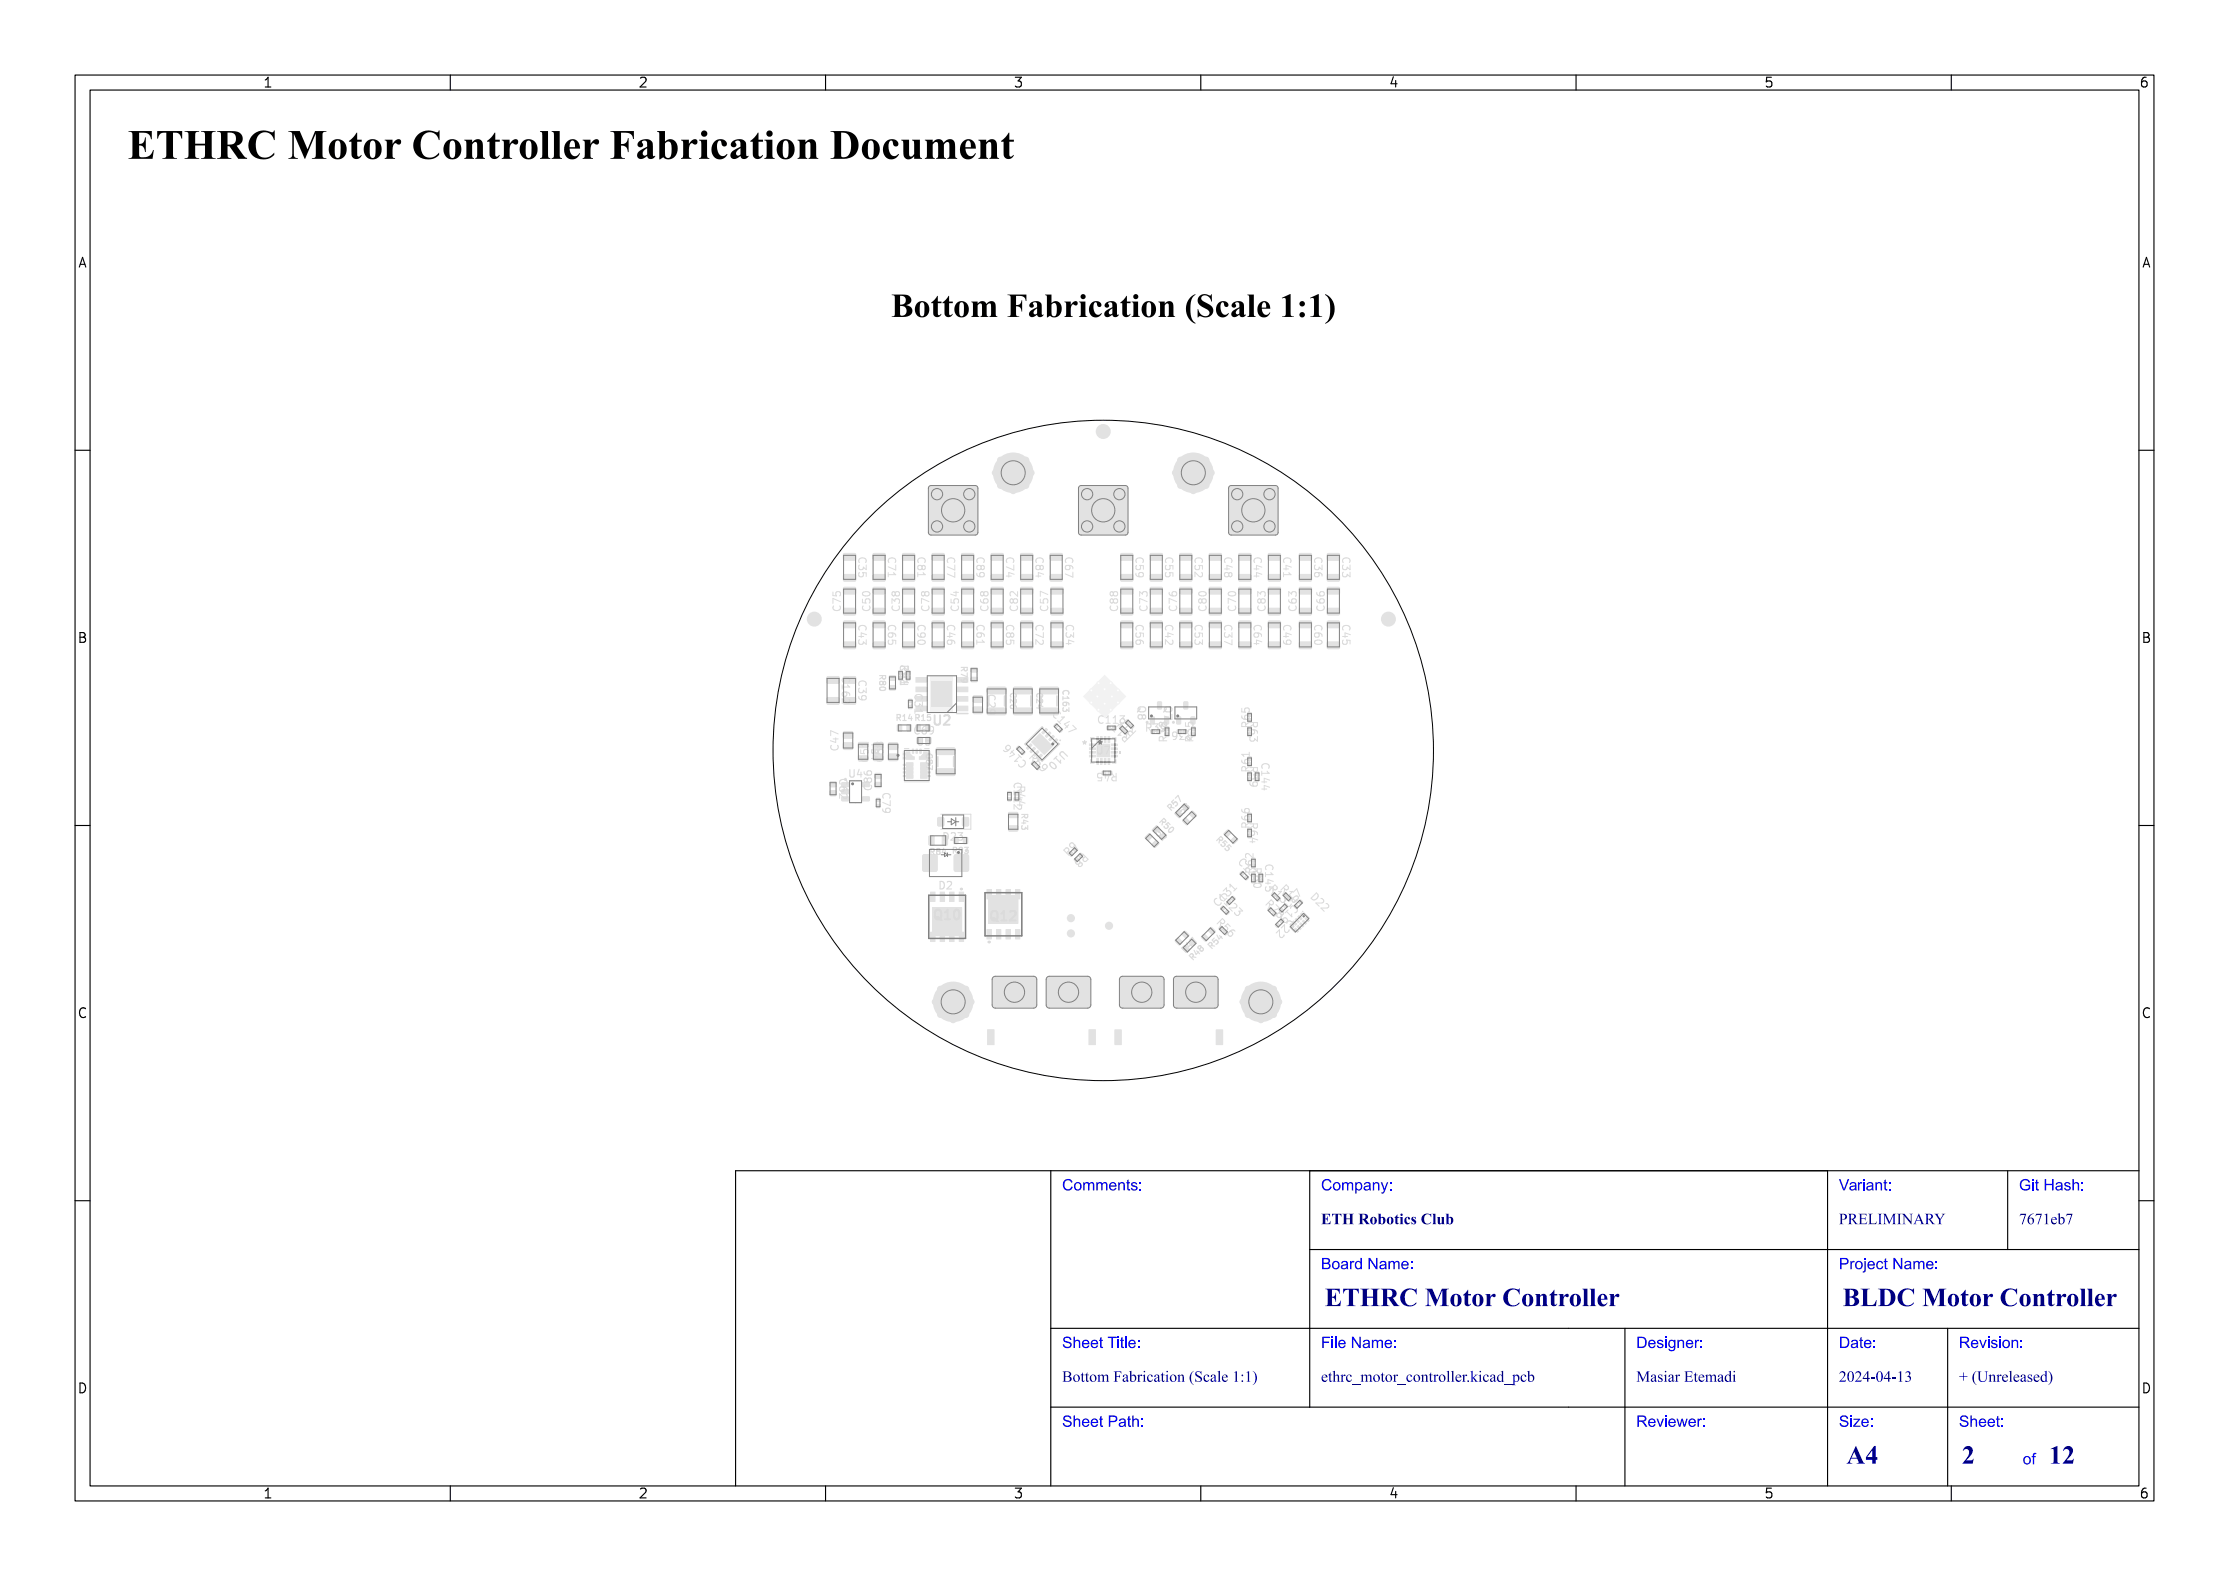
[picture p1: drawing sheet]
<svg xmlns="http://www.w3.org/2000/svg" width="297mm" height="210mm" viewBox="0 0 297 210" stroke-linecap="round" stroke-linejoin="round" font-family="sans-serif">
<defs><g id="words">
<text font-size="5.3" fill="#fff" x="17" y="21.5">ETHRC Motor Controller Fabrication Document</text>
<text font-size="4.3" fill="#fff" x="109.5" y="42.5">Bottom Fabrication (Scale 1:1)</text>
<g font-size="3.3" fill="#fff">
<text x="176.5" y="174.3">ETHRC Motor Controller</text>
<text x="245.5" y="174.3">BLDC Motor Controller</text>
<text x="246" y="195.3">A4</text>
<text x="261.4" y="195.3">2</text>
<text x="273" y="195.3">12</text>
</g>
<g font-size="2" fill="#fff">
<text x="141.5" y="158.8">Comments:</text>
<text x="176" y="158.8">Company:</text>
<text x="245" y="158.8">Variant:</text>
<text x="269" y="158.8">Git Hash:</text>
<text x="176" y="163.3">ETH Robotics Club</text>
<text x="245" y="163.3">PRELIMINARY</text>
<text x="269" y="163.3">7671eb7</text>
<text x="176" y="169.3">Board Name:</text>
<text x="245" y="169.3">Project Name:</text>
<text x="141.5" y="179.8">Sheet Title:</text>
<text x="176" y="179.8">File Name:</text>
<text x="218" y="179.8">Designer:</text>
<text x="245" y="179.8">Date:</text>
<text x="261" y="179.8">Revision:</text>
<text x="141.5" y="184.3">Bottom Fabrication (Scale 1:1)</text>
<text x="176" y="184.3">ethrc_motor_controller.kicad_pcb</text>
<text x="218" y="184.3">Masiar Etemadi</text>
<text x="245" y="184.3">2024-04-13</text>
<text x="261" y="184.3">+ (Unreleased)</text>
<text x="141.5" y="190.3">Sheet Path:</text>
<text x="218" y="190.3">Reviewer:</text>
<text x="245" y="190.3">Size:</text>
<text x="261" y="190.3">Sheet:</text>
<text x="269.5" y="195.3">of</text>
</g>
<g font-size="1.7" fill="#fff">
<text x="35" y="11.6">1</text>
<text x="85" y="11.6">2</text>
<text x="135" y="11.6">3</text>
<text x="185" y="11.6">4</text>
<text x="235" y="11.6">5</text>
<text x="285" y="11.6">6</text>
<text x="10.5" y="35.6">A</text>
<text x="285.5" y="35.6">A</text>
<text x="10.5" y="85.6">B</text>
<text x="285.5" y="85.6">B</text>
<text x="10.5" y="135.6">C</text>
<text x="285.5" y="135.6">C</text>
<text x="10.5" y="185.6">D</text>
<text x="285.5" y="185.6">D</text>
<text x="35" y="199.7">1</text>
<text x="85" y="199.7">2</text>
<text x="135" y="199.7">3</text>
<text x="185" y="199.7">4</text>
<text x="235" y="199.7">5</text>
<text x="285" y="199.7">6</text>
</g>
<g font-size="1.3" fill="#fff">
<text x="120" y="88.8" transform="rotate(90 120 88.8)">R81</text>
<text x="112.2" y="90.4" transform="rotate(90 112.2 90.4)">C162</text>
<text x="121" y="91.2" transform="rotate(-90 121 91.2)">R82</text>
<text x="131.6" y="92.7" transform="rotate(90 131.6 92.7)">C29</text>
<text x="140.3" y="95.5" transform="rotate(45 140.3 95.5)">C147</text>
<text x="155.1" y="94.2" transform="rotate(90 155.1 94.2)">Q7</text>
<text x="115.7" y="101.4" transform="rotate(-90 115.7 101.4)">C51</text>
<text x="117.7" y="101.4" transform="rotate(-90 117.7 101.4)">C58</text>
<text x="121.9" y="97.8">C69</text>
<text x="122.3" y="99.3">U5</text>
<text x="136.7" y="101.5" transform="rotate(-135 136.7 101.5)">C146</text>
<text x="137.2" y="101.1" transform="rotate(45 137.2 101.1)">R69</text>
<text x="141.5" y="100.1" transform="rotate(135 141.5 100.1)">U10</text>
<text x="146.2" y="99.7">*</text>
<text x="150.6" y="98.1" transform="rotate(-135 150.6 98.1)">R17</text>
<text x="151.4" y="97.4" transform="rotate(-135 151.4 97.4)">R16</text>
<text x="152.8" y="97.5">R39</text>
<text x="155.5" y="98.7" transform="rotate(-90 155.5 98.7)">R38</text>
<text x="158.7" y="97.5" transform="rotate(180 158.7 97.5)">R36</text>
<text x="159" y="98.7" transform="rotate(-90 159 98.7)">R35</text>
<text x="166.5" y="96.8" transform="rotate(-90 166.5 96.8)">R65</text>
<text x="166.5" y="96.3" transform="rotate(90 166.5 96.3)">R63</text>
<text x="135.1" y="104.5" transform="rotate(90 135.1 104.5)">C112</text>
<text x="135.5" y="104.9" transform="rotate(90 135.5 104.9)">R44</text>
<text x="148.7" y="103" transform="rotate(180 148.7 103)">R45</text>
<text x="166.5" y="102.7" transform="rotate(-90 166.5 102.7)">R61</text>
<text x="166.5" y="102.3" transform="rotate(90 166.5 102.3)">R59</text>
<text x="125.8" y="112">D23</text>
<text x="144.3" y="113.7" transform="rotate(135 144.3 113.7)">R8</text>
<text x="166.5" y="110.2" transform="rotate(-90 166.5 110.2)">R66</text>
<text x="166.5" y="109.8" transform="rotate(90 166.5 109.8)">R64</text>
<text x="142.4" y="114.1" transform="rotate(-45 142.4 114.1)">R9</text>
<text x="162.5" y="119.8" transform="rotate(45 162.5 119.8)">C123</text>
<text x="165.1" y="115.1" transform="rotate(45 165.1 115.1)">C133</text>
<text x="167" y="116.2" transform="rotate(-90 167 116.2)">R62</text>
<text x="167" y="115.8" transform="rotate(90 167 115.8)">R60</text>
<text x="169.2" y="118.6" transform="rotate(45 169.2 118.6)">R13</text>
<text x="170.7" y="118.6" transform="rotate(45 170.7 118.6)">R10</text>
<text x="162.2" y="123.1" transform="rotate(45 162.2 123.1)">R56</text>
<text x="162.5" y="120.7" transform="rotate(-45 162.5 120.7)">C131</text>
<text x="168.7" y="120.6" transform="rotate(45 168.7 120.6)">R78</text>
<text x="171.7" y="120.9" transform="rotate(-45 171.7 120.9)">C17</text>
<text x="171.8" y="122.6" transform="rotate(135 171.8 122.6)">C22</text>
<text x="172.3" y="120.6" transform="rotate(135 172.3 120.6)">C19</text>
</g>
<g font-size="1.1" fill="#fff">
<text x="134.6" y="92.4" transform="rotate(90 134.6 92.4)">C26</text>
<text x="138.1" y="92.4" transform="rotate(90 138.1 92.4)">C24</text>
<text x="116.1" y="99.2" transform="rotate(90 116.1 99.2)">FB4</text>
<text x="123.4" y="100.5" transform="rotate(90 123.4 100.5)">C87</text>
<text x="124" y="113.9">R84</text>
<text x="127" y="113.7">R83</text>
<text x="153.5" y="110.6" transform="rotate(45 153.5 110.6)">R52</text>
<text x="154.5" y="109.6" transform="rotate(45 154.5 109.6)">R50</text>
<text x="156.1" y="108" transform="rotate(-45 156.1 108)">R57</text>
<text x="157.1" y="109" transform="rotate(-45 157.1 109)">R58</text>
<text x="162.1" y="112.1" transform="rotate(45 162.1 112.1)">R55</text>
<text x="158.1" y="126.9" transform="rotate(-45 158.1 126.9)">R47</text>
<text x="159.1" y="127.9" transform="rotate(-45 159.1 127.9)">R48</text>
<text x="161.6" y="126.4" transform="rotate(-45 161.6 126.4)">R54</text>
</g>
</g></defs>
<circle cx="147" cy="100" r="44" fill="none" stroke="#000" stroke-width=".13"/>
<g fill="#f2f2f2">
<circle cx="145.4" cy="92" r=".28"/>
<circle cx="146.4" cy="91" r=".28"/>
<circle cx="145.4" cy="93.6" r=".28"/>
<circle cx="146.2" cy="92.8" r=".28"/>
<circle cx="147.2" cy="91.8" r=".28"/>
<circle cx="148" cy="91" r=".28"/>
<circle cx="146.4" cy="94.6" r=".28"/>
<circle cx="147.2" cy="93.8" r=".28"/>
<circle cx="148.2" cy="92.8" r=".28"/>
<circle cx="149" cy="92" r=".28"/>
<circle cx="148" cy="94.6" r=".28"/>
<circle cx="149" cy="93.6" r=".28"/>
<circle cx="139.7" cy="133.7" r=".27"/>
<circle cx="139.7" cy="133.2" r=".27"/>
<circle cx="139.7" cy="132.7" r=".27"/>
<circle cx="139.7" cy="132.2" r=".27"/>
<circle cx="139.7" cy="131.7" r=".27"/>
<circle cx="139.7" cy="131.2" r=".27"/>
<circle cx="139.7" cy="130.7" r=".27"/>
<circle cx="140.2" cy="134" r=".28"/>
<circle cx="140.2" cy="133.5" r=".28"/>
<circle cx="140.2" cy="133" r=".28"/>
<circle cx="140.2" cy="132.5" r=".28"/>
<circle cx="140.2" cy="132" r=".28"/>
<circle cx="140.2" cy="131.5" r=".28"/>
<circle cx="140.2" cy="130.9" r=".28"/>
<circle cx="140.2" cy="130.4" r=".28"/>
<circle cx="140.6" cy="133.7" r=".27"/>
<circle cx="140.6" cy="133.2" r=".27"/>
<circle cx="140.6" cy="132.7" r=".27"/>
<circle cx="140.6" cy="132.2" r=".27"/>
<circle cx="140.6" cy="131.7" r=".27"/>
<circle cx="140.6" cy="131.2" r=".27"/>
<circle cx="140.6" cy="130.7" r=".27"/>
<circle cx="141.1" cy="134" r=".28"/>
<circle cx="141.1" cy="133.5" r=".28"/>
<circle cx="141.1" cy="130.9" r=".28"/>
<circle cx="141.1" cy="130.4" r=".28"/>
<circle cx="141.5" cy="133.7" r=".27"/>
<circle cx="141.5" cy="130.7" r=".27"/>
<circle cx="142" cy="134" r=".28"/>
<circle cx="142" cy="130.4" r=".28"/>
<circle cx="142.8" cy="134" r=".27"/>
<circle cx="142.8" cy="130.4" r=".28"/>
<circle cx="143.2" cy="133.7" r=".28"/>
<circle cx="143.2" cy="130.7" r=".28"/>
<circle cx="143.7" cy="134" r=".28"/>
<circle cx="143.7" cy="133.5" r=".28"/>
<circle cx="143.7" cy="130.9" r=".28"/>
<circle cx="143.7" cy="130.4" r=".28"/>
<circle cx="144.1" cy="133.7" r=".27"/>
<circle cx="144.1" cy="133.2" r=".27"/>
<circle cx="144.1" cy="132.7" r=".28"/>
<circle cx="144.1" cy="132.2" r=".27"/>
<circle cx="144.1" cy="131.7" r=".27"/>
<circle cx="144.1" cy="131.2" r=".27"/>
<circle cx="144.1" cy="130.7" r=".27"/>
<circle cx="144.6" cy="134" r=".28"/>
<circle cx="144.6" cy="133.5" r=".28"/>
<circle cx="144.6" cy="133" r=".28"/>
<circle cx="144.6" cy="132.5" r=".28"/>
<circle cx="144.6" cy="132" r=".28"/>
<circle cx="144.6" cy="131.5" r=".28"/>
<circle cx="144.6" cy="130.9" r=".27"/>
<circle cx="144.6" cy="130.4" r=".28"/>
<circle cx="145" cy="133.7" r=".27"/>
<circle cx="145" cy="133.2" r=".27"/>
<circle cx="145" cy="132.7" r=".28"/>
<circle cx="145" cy="132.2" r=".27"/>
<circle cx="145" cy="131.7" r=".27"/>
<circle cx="145" cy="131.2" r=".27"/>
<circle cx="145" cy="130.7" r=".27"/>
<circle cx="132.5" cy="133.7" r=".27"/>
<circle cx="132.5" cy="133.2" r=".27"/>
<circle cx="132.5" cy="132.7" r=".27"/>
<circle cx="132.5" cy="132.2" r=".27"/>
<circle cx="132.5" cy="131.7" r=".27"/>
<circle cx="132.5" cy="131.2" r=".27"/>
<circle cx="132.5" cy="130.7" r=".27"/>
<circle cx="133" cy="134" r=".28"/>
<circle cx="133" cy="133.5" r=".28"/>
<circle cx="133" cy="133" r=".28"/>
<circle cx="133" cy="132.5" r=".28"/>
<circle cx="133" cy="132" r=".28"/>
<circle cx="133" cy="131.5" r=".28"/>
<circle cx="133" cy="130.9" r=".28"/>
<circle cx="133" cy="130.4" r=".28"/>
<circle cx="133.4" cy="133.7" r=".27"/>
<circle cx="133.4" cy="133.2" r=".27"/>
<circle cx="133.4" cy="132.7" r=".27"/>
<circle cx="133.4" cy="132.2" r=".27"/>
<circle cx="133.4" cy="131.7" r=".27"/>
<circle cx="133.4" cy="131.2" r=".27"/>
<circle cx="133.4" cy="130.7" r=".27"/>
<circle cx="133.9" cy="134" r=".28"/>
<circle cx="133.9" cy="133.5" r=".28"/>
<circle cx="133.9" cy="130.9" r=".27"/>
<circle cx="133.9" cy="130.4" r=".28"/>
<circle cx="134.3" cy="133.7" r=".28"/>
<circle cx="134.3" cy="130.7" r=".28"/>
<circle cx="134.8" cy="134" r=".27"/>
<circle cx="134.8" cy="130.4" r=".28"/>
<circle cx="135.6" cy="134" r=".28"/>
<circle cx="135.6" cy="130.4" r=".28"/>
<circle cx="136" cy="133.7" r=".27"/>
<circle cx="136" cy="130.7" r=".27"/>
<circle cx="136.5" cy="134" r=".28"/>
<circle cx="136.5" cy="133.5" r=".28"/>
<circle cx="136.5" cy="130.9" r=".27"/>
<circle cx="136.5" cy="130.4" r=".28"/>
<circle cx="136.9" cy="133.7" r=".27"/>
<circle cx="136.9" cy="133.2" r=".27"/>
<circle cx="136.9" cy="132.7" r=".27"/>
<circle cx="136.9" cy="132.2" r=".27"/>
<circle cx="136.9" cy="131.7" r=".27"/>
<circle cx="136.9" cy="131.2" r=".27"/>
<circle cx="136.9" cy="130.7" r=".27"/>
<circle cx="137.4" cy="134" r=".28"/>
<circle cx="137.4" cy="133.5" r=".28"/>
<circle cx="137.4" cy="133" r=".28"/>
<circle cx="137.4" cy="132.5" r=".28"/>
<circle cx="137.4" cy="132" r=".28"/>
<circle cx="137.4" cy="131.5" r=".28"/>
<circle cx="137.4" cy="130.9" r=".28"/>
<circle cx="137.4" cy="130.4" r=".28"/>
<circle cx="137.8" cy="133.7" r=".27"/>
<circle cx="137.8" cy="133.2" r=".27"/>
<circle cx="137.8" cy="132.7" r=".27"/>
<circle cx="137.8" cy="132.2" r=".27"/>
<circle cx="137.8" cy="131.7" r=".27"/>
<circle cx="137.8" cy="131.2" r=".27"/>
<circle cx="137.8" cy="130.7" r=".27"/>
<circle cx="170" cy="71" r=".27"/>
<circle cx="168" cy="71" r=".27"/>
<circle cx="167.5" cy="71" r=".27"/>
<circle cx="167" cy="71" r=".28"/>
<circle cx="166.5" cy="71" r=".28"/>
<circle cx="166" cy="71" r=".27"/>
<circle cx="164.1" cy="71" r=".27"/>
<circle cx="167.8" cy="70.5" r=".28"/>
<circle cx="167.3" cy="70.5" r=".28"/>
<circle cx="166.7" cy="70.5" r=".28"/>
<circle cx="166.2" cy="70.5" r=".28"/>
<circle cx="169.2" cy="70.2" r="1"/>
<circle cx="164.9" cy="70.2" r="1"/>
<circle cx="168" cy="70.1" r=".27"/>
<circle cx="167.5" cy="70.1" r=".28"/>
<circle cx="167" cy="70.1" r=".28"/>
<circle cx="166.5" cy="70.1" r=".28"/>
<circle cx="166" cy="70.1" r=".28"/>
<circle cx="170" cy="69" r=".28"/>
<circle cx="169.1" cy="69" r=".28"/>
<circle cx="165" cy="69" r=".27"/>
<circle cx="164.1" cy="69" r=".28"/>
<circle cx="169.5" cy="68.8" r=".27"/>
<circle cx="164.5" cy="68.8" r=".28"/>
<circle cx="170" cy="68.5" r=".28"/>
<circle cx="169.1" cy="68.5" r=".28"/>
<circle cx="165" cy="68.5" r=".27"/>
<circle cx="164.1" cy="68.5" r=".27"/>
<circle cx="169.5" cy="68.3" r=".28"/>
<circle cx="164.5" cy="68.3" r=".28"/>
<circle cx="170" cy="68" r=".28"/>
<circle cx="169.1" cy="68" r=".28"/>
<circle cx="165" cy="68" r=".27"/>
<circle cx="164.1" cy="68" r=".28"/>
<circle cx="169.5" cy="67.7" r=".27"/>
<circle cx="164.5" cy="67.7" r=".28"/>
<circle cx="170" cy="67.5" r=".28"/>
<circle cx="169.1" cy="67.5" r=".28"/>
<circle cx="165" cy="67.5" r=".27"/>
<circle cx="164.1" cy="67.5" r=".28"/>
<circle cx="169.5" cy="67.2" r=".28"/>
<circle cx="164.5" cy="67.2" r=".28"/>
<circle cx="170" cy="67" r=".28"/>
<circle cx="169.1" cy="67" r=".28"/>
<circle cx="165" cy="67" r=".27"/>
<circle cx="164.1" cy="67" r=".28"/>
<circle cx="168" cy="65.9" r=".27"/>
<circle cx="167.5" cy="65.9" r=".28"/>
<circle cx="167" cy="65.9" r=".28"/>
<circle cx="166.5" cy="65.9" r=".28"/>
<circle cx="166" cy="65.9" r=".28"/>
<circle cx="169.2" cy="65.9" r="1"/>
<circle cx="164.9" cy="65.9" r="1"/>
<circle cx="167.8" cy="65.5" r=".28"/>
<circle cx="167.3" cy="65.5" r=".28"/>
<circle cx="166.7" cy="65.5" r=".28"/>
<circle cx="166.2" cy="65.5" r=".28"/>
<circle cx="170" cy="65" r=".28"/>
<circle cx="168" cy="65" r=".27"/>
<circle cx="167.5" cy="65" r=".28"/>
<circle cx="167" cy="65" r=".28"/>
<circle cx="166.5" cy="65" r=".28"/>
<circle cx="166" cy="65" r=".28"/>
<circle cx="164.1" cy="65" r=".27"/>
<circle cx="129.4" cy="133.5" r=".4"/>
<circle cx="128.7" cy="131.8" r=".4"/>
<circle cx="128.7" cy="135.2" r=".4"/>
<circle cx="127" cy="133.5" r="2.65"/>
<circle cx="127" cy="135.9" r=".4"/>
<circle cx="125.3" cy="131.8" r=".4"/>
<circle cx="125.3" cy="135.2" r=".4"/>
<circle cx="124.6" cy="133.5" r=".4"/>
<circle cx="130" cy="71" r=".27"/>
<circle cx="128" cy="71" r=".27"/>
<circle cx="127.5" cy="71" r=".27"/>
<circle cx="127" cy="71" r=".27"/>
<circle cx="126.5" cy="71" r=".27"/>
<circle cx="126" cy="71" r=".28"/>
<circle cx="124.1" cy="71" r=".27"/>
<circle cx="127.8" cy="70.5" r=".27"/>
<circle cx="127.3" cy="70.5" r=".28"/>
<circle cx="126.7" cy="70.5" r=".27"/>
<circle cx="126.2" cy="70.5" r=".28"/>
<circle cx="129.2" cy="70.2" r="1"/>
<circle cx="124.9" cy="70.2" r="1"/>
<circle cx="128" cy="70.1" r=".27"/>
<circle cx="127.5" cy="70.1" r=".27"/>
<circle cx="127" cy="70.1" r=".27"/>
<circle cx="126.5" cy="70.1" r=".27"/>
<circle cx="126" cy="70.1" r=".28"/>
<circle cx="130" cy="69" r=".28"/>
<circle cx="129.1" cy="69" r=".28"/>
<circle cx="125" cy="69" r=".28"/>
<circle cx="124.1" cy="69" r=".27"/>
<circle cx="129.5" cy="68.8" r=".27"/>
<circle cx="124.5" cy="68.8" r=".28"/>
<circle cx="130" cy="68.5" r=".28"/>
<circle cx="129.1" cy="68.5" r=".28"/>
<circle cx="125" cy="68.5" r=".28"/>
<circle cx="124.1" cy="68.5" r=".27"/>
<circle cx="129.5" cy="68.3" r=".27"/>
<circle cx="124.5" cy="68.3" r=".28"/>
<circle cx="130" cy="68" r=".28"/>
<circle cx="129.1" cy="68" r=".28"/>
<circle cx="125" cy="68" r=".28"/>
<circle cx="124.1" cy="68" r=".27"/>
<circle cx="129.5" cy="67.7" r=".27"/>
<circle cx="124.5" cy="67.7" r=".28"/>
<circle cx="130" cy="67.5" r=".28"/>
<circle cx="129.1" cy="67.5" r=".28"/>
<circle cx="125" cy="67.5" r=".28"/>
<circle cx="124.1" cy="67.5" r=".27"/>
<circle cx="129.5" cy="67.2" r=".27"/>
<circle cx="124.5" cy="67.2" r=".28"/>
<circle cx="130" cy="67" r=".28"/>
<circle cx="129.1" cy="67" r=".28"/>
<circle cx="125" cy="67" r=".28"/>
<circle cx="124.1" cy="67" r=".27"/>
<circle cx="128" cy="65.9" r=".27"/>
<circle cx="127.5" cy="65.9" r=".27"/>
<circle cx="127" cy="65.9" r=".27"/>
<circle cx="126.5" cy="65.9" r=".27"/>
<circle cx="126" cy="65.9" r=".28"/>
<circle cx="129.2" cy="65.9" r="1"/>
<circle cx="124.9" cy="65.9" r="1"/>
<circle cx="127.8" cy="65.5" r=".27"/>
<circle cx="127.3" cy="65.5" r=".28"/>
<circle cx="126.7" cy="65.5" r=".27"/>
<circle cx="126.2" cy="65.5" r=".28"/>
<circle cx="130" cy="65" r=".27"/>
<circle cx="128" cy="65" r=".27"/>
<circle cx="127.5" cy="65" r=".27"/>
<circle cx="127" cy="65" r=".27"/>
<circle cx="126.5" cy="65" r=".27"/>
<circle cx="126" cy="65" r=".28"/>
<circle cx="124.1" cy="65" r=".27"/>
<circle cx="150" cy="71" r=".27"/>
<circle cx="148" cy="71" r=".28"/>
<circle cx="147.5" cy="71" r=".28"/>
<circle cx="147" cy="71" r=".28"/>
<circle cx="146.5" cy="71" r=".27"/>
<circle cx="146" cy="71" r=".27"/>
<circle cx="144.1" cy="71" r=".27"/>
<circle cx="147.8" cy="70.5" r=".28"/>
<circle cx="147.3" cy="70.5" r=".28"/>
<circle cx="146.7" cy="70.5" r=".27"/>
<circle cx="146.2" cy="70.5" r=".27"/>
<circle cx="149.2" cy="70.2" r="1"/>
<circle cx="144.9" cy="70.2" r="1"/>
<circle cx="148" cy="70.1" r=".28"/>
<circle cx="147.5" cy="70.1" r=".28"/>
<circle cx="147" cy="70.1" r=".28"/>
<circle cx="146.5" cy="70.1" r=".27"/>
<circle cx="146" cy="70.1" r=".27"/>
<circle cx="150" cy="69" r=".28"/>
<circle cx="149.1" cy="69" r=".28"/>
<circle cx="145" cy="69" r=".28"/>
<circle cx="144.1" cy="69" r=".28"/>
<circle cx="149.5" cy="68.8" r=".28"/>
<circle cx="144.5" cy="68.8" r=".27"/>
<circle cx="150" cy="68.5" r=".27"/>
<circle cx="149.1" cy="68.5" r=".27"/>
<circle cx="145" cy="68.5" r=".28"/>
<circle cx="144.1" cy="68.5" r=".28"/>
<circle cx="149.5" cy="68.3" r=".28"/>
<circle cx="144.5" cy="68.3" r=".27"/>
<circle cx="150" cy="68" r=".28"/>
<circle cx="149.1" cy="68" r=".27"/>
<circle cx="145" cy="68" r=".28"/>
<circle cx="144.1" cy="68" r=".28"/>
<circle cx="149.5" cy="67.7" r=".28"/>
<circle cx="144.5" cy="67.7" r=".27"/>
<circle cx="150" cy="67.5" r=".28"/>
<circle cx="149.1" cy="67.5" r=".28"/>
<circle cx="145" cy="67.5" r=".28"/>
<circle cx="144.1" cy="67.5" r=".28"/>
<circle cx="149.5" cy="67.2" r=".28"/>
<circle cx="144.5" cy="67.2" r=".27"/>
<circle cx="150" cy="67" r=".28"/>
<circle cx="149.1" cy="67" r=".28"/>
<circle cx="145" cy="67" r=".28"/>
<circle cx="144.1" cy="67" r=".28"/>
<circle cx="148" cy="65.9" r=".28"/>
<circle cx="147.5" cy="65.9" r=".28"/>
<circle cx="147" cy="65.9" r=".28"/>
<circle cx="146.5" cy="65.9" r=".27"/>
<circle cx="146" cy="65.9" r=".27"/>
<circle cx="149.2" cy="65.9" r="1"/>
<circle cx="144.9" cy="65.9" r="1"/>
<circle cx="147.8" cy="65.5" r=".28"/>
<circle cx="147.3" cy="65.5" r=".28"/>
<circle cx="146.7" cy="65.5" r=".27"/>
<circle cx="146.2" cy="65.5" r=".27"/>
<circle cx="150" cy="65" r=".27"/>
<circle cx="148" cy="65" r=".28"/>
<circle cx="147.5" cy="65" r=".28"/>
<circle cx="147" cy="65" r=".28"/>
<circle cx="146.5" cy="65" r=".27"/>
<circle cx="146" cy="65" r=".27"/>
<circle cx="144.1" cy="65" r=".28"/>
<circle cx="161.4" cy="63" r=".4"/>
<circle cx="160.7" cy="61.3" r=".4"/>
<circle cx="160.7" cy="64.7" r=".4"/>
<circle cx="159" cy="63" r="2.65"/>
<circle cx="159" cy="65.4" r=".4"/>
<circle cx="157.3" cy="61.3" r=".4"/>
<circle cx="157.3" cy="64.7" r=".4"/>
<circle cx="156.6" cy="63" r=".4"/>
<circle cx="137.4" cy="63" r=".4"/>
<circle cx="136.7" cy="61.3" r=".4"/>
<circle cx="136.7" cy="64.7" r=".4"/>
<circle cx="135" cy="63" r="2.65"/>
<circle cx="135" cy="65.4" r=".4"/>
<circle cx="133.3" cy="61.3" r=".4"/>
<circle cx="133.3" cy="64.7" r=".4"/>
<circle cx="132.6" cy="63" r=".4"/>
<circle cx="149.5" cy="133.7" r=".28"/>
<circle cx="149.5" cy="133.2" r=".28"/>
<circle cx="149.5" cy="132.7" r=".28"/>
<circle cx="149.5" cy="132.2" r=".28"/>
<circle cx="149.5" cy="131.7" r=".27"/>
<circle cx="149.5" cy="131.2" r=".28"/>
<circle cx="149.5" cy="130.7" r=".28"/>
<circle cx="150" cy="134" r=".28"/>
<circle cx="150" cy="133.5" r=".28"/>
<circle cx="150" cy="133" r=".27"/>
<circle cx="150" cy="132.5" r=".28"/>
<circle cx="150" cy="132" r=".28"/>
<circle cx="150" cy="131.5" r=".27"/>
<circle cx="150" cy="130.9" r=".27"/>
<circle cx="150" cy="130.4" r=".28"/>
<circle cx="150.4" cy="133.7" r=".28"/>
<circle cx="150.4" cy="133.2" r=".28"/>
<circle cx="150.4" cy="132.7" r=".28"/>
<circle cx="150.4" cy="132.2" r=".28"/>
<circle cx="150.4" cy="131.7" r=".27"/>
<circle cx="150.4" cy="131.2" r=".28"/>
<circle cx="150.4" cy="130.7" r=".28"/>
<circle cx="150.9" cy="134" r=".27"/>
<circle cx="150.9" cy="133.5" r=".27"/>
<circle cx="150.9" cy="130.9" r=".27"/>
<circle cx="150.9" cy="130.4" r=".28"/>
<circle cx="151.3" cy="133.7" r=".28"/>
<circle cx="151.3" cy="130.7" r=".28"/>
<circle cx="151.8" cy="134" r=".27"/>
<circle cx="151.8" cy="130.4" r=".27"/>
<circle cx="152.5" cy="134" r=".28"/>
<circle cx="152.5" cy="130.4" r=".28"/>
<circle cx="153" cy="133.7" r=".28"/>
<circle cx="153" cy="130.7" r=".28"/>
<circle cx="153.4" cy="134" r=".27"/>
<circle cx="153.4" cy="133.5" r=".27"/>
<circle cx="153.4" cy="130.9" r=".27"/>
<circle cx="153.4" cy="130.4" r=".28"/>
<circle cx="153.9" cy="133.7" r=".28"/>
<circle cx="153.9" cy="133.2" r=".28"/>
<circle cx="153.9" cy="132.7" r=".28"/>
<circle cx="153.9" cy="132.2" r=".28"/>
<circle cx="153.9" cy="131.7" r=".28"/>
<circle cx="153.9" cy="131.2" r=".28"/>
<circle cx="153.9" cy="130.7" r=".28"/>
<circle cx="154.3" cy="134" r=".27"/>
<circle cx="154.3" cy="133.5" r=".27"/>
<circle cx="154.3" cy="133" r=".27"/>
<circle cx="154.3" cy="132.5" r=".27"/>
<circle cx="154.3" cy="132" r=".27"/>
<circle cx="154.3" cy="131.5" r=".27"/>
<circle cx="154.3" cy="130.9" r=".27"/>
<circle cx="154.3" cy="130.4" r=".28"/>
<circle cx="154.8" cy="133.7" r=".28"/>
<circle cx="154.8" cy="133.2" r=".28"/>
<circle cx="154.8" cy="132.7" r=".28"/>
<circle cx="154.8" cy="132.2" r=".28"/>
<circle cx="154.8" cy="131.7" r=".28"/>
<circle cx="154.8" cy="131.2" r=".28"/>
<circle cx="154.8" cy="130.7" r=".28"/>
<circle cx="156.7" cy="133.7" r=".28"/>
<circle cx="156.7" cy="133.2" r=".28"/>
<circle cx="156.7" cy="132.7" r=".28"/>
<circle cx="156.7" cy="132.2" r=".28"/>
<circle cx="156.7" cy="131.7" r=".28"/>
<circle cx="156.7" cy="131.2" r=".28"/>
<circle cx="156.7" cy="130.7" r=".28"/>
<circle cx="157.2" cy="134" r=".28"/>
<circle cx="157.2" cy="133.5" r=".28"/>
<circle cx="157.2" cy="133" r=".27"/>
<circle cx="157.2" cy="132.5" r=".27"/>
<circle cx="157.2" cy="132" r=".28"/>
<circle cx="157.2" cy="131.5" r=".27"/>
<circle cx="157.2" cy="130.9" r=".27"/>
<circle cx="157.2" cy="130.4" r=".28"/>
<circle cx="157.6" cy="133.7" r=".28"/>
<circle cx="157.6" cy="133.2" r=".28"/>
<circle cx="157.6" cy="132.7" r=".28"/>
<circle cx="157.6" cy="132.2" r=".28"/>
<circle cx="157.6" cy="131.7" r=".27"/>
<circle cx="157.6" cy="131.2" r=".28"/>
<circle cx="157.6" cy="130.7" r=".28"/>
<circle cx="158.1" cy="134" r=".28"/>
<circle cx="158.1" cy="133.5" r=".28"/>
<circle cx="158.1" cy="130.9" r=".27"/>
<circle cx="158.1" cy="130.4" r=".28"/>
<circle cx="158.5" cy="133.7" r=".28"/>
<circle cx="158.5" cy="130.7" r=".28"/>
<circle cx="159" cy="134" r=".27"/>
<circle cx="159" cy="130.4" r=".28"/>
<circle cx="159.7" cy="134" r=".28"/>
<circle cx="159.7" cy="130.4" r=".28"/>
<circle cx="160.2" cy="133.7" r=".27"/>
<circle cx="160.2" cy="130.7" r=".27"/>
<circle cx="160.6" cy="134" r=".28"/>
<circle cx="160.6" cy="133.5" r=".28"/>
<circle cx="160.6" cy="130.9" r=".28"/>
<circle cx="160.6" cy="130.4" r=".28"/>
<circle cx="161.1" cy="133.7" r=".27"/>
<circle cx="161.1" cy="133.2" r=".27"/>
<circle cx="161.1" cy="132.7" r=".27"/>
<circle cx="161.1" cy="132.2" r=".27"/>
<circle cx="161.1" cy="131.7" r=".27"/>
<circle cx="161.1" cy="131.2" r=".27"/>
<circle cx="161.1" cy="130.7" r=".27"/>
<circle cx="161.5" cy="134" r=".28"/>
<circle cx="161.5" cy="133.5" r=".28"/>
<circle cx="161.5" cy="133" r=".28"/>
<circle cx="161.5" cy="132.5" r=".28"/>
<circle cx="161.5" cy="132" r=".28"/>
<circle cx="161.5" cy="131.5" r=".28"/>
<circle cx="161.5" cy="130.9" r=".27"/>
<circle cx="161.5" cy="130.4" r=".28"/>
<circle cx="162" cy="133.7" r=".28"/>
<circle cx="162" cy="133.2" r=".28"/>
<circle cx="162" cy="132.7" r=".28"/>
<circle cx="162" cy="132.2" r=".28"/>
<circle cx="162" cy="131.7" r=".28"/>
<circle cx="162" cy="131.2" r=".28"/>
<circle cx="162" cy="130.7" r=".28"/>
<circle cx="170.4" cy="133.5" r=".4"/>
<circle cx="169.7" cy="131.8" r=".4"/>
<circle cx="169.7" cy="135.2" r=".4"/>
<circle cx="168" cy="133.5" r="2.65"/>
<circle cx="168" cy="135.9" r=".4"/>
<circle cx="166.3" cy="131.8" r=".4"/>
<circle cx="166.3" cy="135.2" r=".4"/>
<circle cx="165.6" cy="133.5" r=".4"/>
<circle cx="147" cy="57.5" r=".5"/>
<circle cx="108.5" cy="82.5" r=".5"/>
<circle cx="185" cy="82.5" r=".5"/>
<circle cx="139.2" cy="98.8" r=".28"/>
<circle cx="138.2" cy="98.5" r=".27"/>
<circle cx="139.5" cy="99.8" r=".28"/>
<circle cx="138.5" cy="99.5" r=".27"/>
</g>
<g fill="#f2f2f2">
<path d="M147.2 89.9l2.9 2.9-2.9 2.9-2.9-2.9z" fill-rule="evenodd"/>
<path d="M139.5 130.3l.4-.2h5l.2 .1 .2 .4v3.3l-.1 .2-.3 .2h-5l-.3-.1-.2-.3v-3.3z" fill-rule="evenodd"/>
<path d="M132.4 130.2l.3-.1h5l.2 .1 .2 .4v3.3l-.1 .2-.3 .2h-5l-.3-.1-.2-.3v-3.3z" fill-rule="evenodd"/>
<path d="M145.1 137.2h.9v2h-.9z" fill-rule="evenodd"/>
<path d="M131.6 137.2h.9v2h-.9z" fill-rule="evenodd"/>
<path d="M163.9 64.8l6-.1 .3 .2 .1 6-.2 .3-6 .1-.3-.2v-6z" fill-rule="evenodd"/>
<path d="M123.9 64.8l6-.1 .3 .2 .1 6-.2 .3-6 .1-.3-.2v-6z" fill-rule="evenodd"/>
<path d="M143.9 64.8l6-.1 .3 .2 .1 6-.2 .3-6 .1-.3-.2v-6z" fill-rule="evenodd"/>
<path d="M149.4 130.2l.2-.1h5l.3 .1 .2 .4v3.3l-.1 .2-.4 .2h-5l-.2-.1-.2-.3v-3.3z" fill-rule="evenodd"/>
<path d="M156.5 130.3l.3-.2h5l.3 .1 .2 .4v3.3l-.1 .2-.4 .2h-5l-.2-.1-.2-.3v-3.3z" fill-rule="evenodd"/>
<path d="M148.6 137.2l.8 .1v1.9h-.9z" fill-rule="evenodd"/>
<path d="M162.1 137.2l.8 .1v1.9h-.9z" fill-rule="evenodd"/>
<path d="M149.3 81.1l1.6-.1 .1 .2v.6l-.2 .2h-1.4l-.1-.2z" fill-rule="evenodd"/>
<path d="M149.3 78.3l1.6-.1 .1 .2v.6l-.2 .2h-1.4l-.1-.2z" fill-rule="evenodd"/>
<path d="M140.4 96.6l.4-.2 .2 .4-.3 .2-.3-.2z" fill-rule="evenodd"/>
<path d="M141.2 97h.1l.3 .2-.3 .4-.3-.3z" fill-rule="evenodd"/>
<path d="M128.1 73.8l1.6-.1 .1 .2v.6l-.2 .2h-1.4l-.1-.2z" fill-rule="evenodd"/>
<path d="M128.1 76.6l1.6-.1 .1 .2v.6l-.2 .2h-1.4l-.1-.2z" fill-rule="evenodd"/>
<path d="M120.3 81.1l1.5-.1 .1 .2v.6l-.2 .2h-1.4l-.1-.2z" fill-rule="evenodd"/>
<path d="M120.3 78.3l1.5-.1 .1 .2v.6l-.2 .2h-1.4l-.1-.2z" fill-rule="evenodd"/>
<path d="M135.3 105.5h.4v.4h-.4z" fill-rule="evenodd"/>
<path d="M135.3 106.3h.4v.4h-.4z" fill-rule="evenodd"/>
<path d="M166.3 109.2h.4v.4h-.4z" fill-rule="evenodd"/>
<path d="M166.3 108.4h.4v.4h-.4z" fill-rule="evenodd"/>
<path d="M166.3 110.4h.4v.4h-.4z" fill-rule="evenodd"/>
<path d="M166.3 111.2h.4v.4h-.4z" fill-rule="evenodd"/>
<path d="M169 81.1l1.5-.1 .2 .2-.1 .6-.2 .2h-1.3l-.1-.2z" fill-rule="evenodd"/>
<path d="M169 78.3l1.5-.1 .2 .2-.1 .6-.2 .2h-1.3l-.1-.2z" fill-rule="evenodd"/>
<path d="M114.4 99l1.1-.1 .2 .2-.1 .4-.1 .2-1-.1-.1-.1z" fill-rule="evenodd"/>
<path d="M114.4 100.8l1.1-.1 .2 .2-.1 .4-.1 .1h-1l-.1-.1z" fill-rule="evenodd"/>
<path d="M116.4 100.5h1.1l.2 .2v.6l-.3 .1h-.9l-.2-.2z" fill-rule="evenodd"/>
<path d="M116.4 99h1.1l.2 .2v.6l-.3 .1h-.9l-.2-.2z" fill-rule="evenodd"/>
<path d="M176.9 81.1l1.5-.1 .1 .2v.6l-.2 .2h-1.4l-.1-.2z" fill-rule="evenodd"/>
<path d="M176.9 78.3l1.5-.1 .1 .2v.6l-.2 .2h-1.4l-.1-.2z" fill-rule="evenodd"/>
<path d="M171.1 118.9h.2l.3 .3-.4 .3-.3-.3z" fill-rule="evenodd"/>
<path d="M171.5 119.7l.3-.2 .3 .3-.3 .3-.3-.2z" fill-rule="evenodd"/>
<path d="M136 100.2l.3-.2 .3 .3-.3 .3-.3-.2z" fill-rule="evenodd"/>
<path d="M135.4 99.6l.4-.2 .2 .4-.3 .2-.3-.2z" fill-rule="evenodd"/>
<path d="M173.1 73.8l1.6-.1 .1 .2v.6l-.2 .2h-1.4l-.1-.2z" fill-rule="evenodd"/>
<path d="M173.1 76.6l1.6-.1 .1 .2v.6l-.2 .2h-1.4l-.1-.2z" fill-rule="evenodd"/>
<path d="M163.6 120h.2l.2 .2-.2 .4-.4-.3z" fill-rule="evenodd"/>
<path d="M164 119.6l.3-.2 .3 .4-.4 .2-.2-.2z" fill-rule="evenodd"/>
<path d="M136 81.1l1.5-.1 .2 .2-.1 .6-.2 .2h-1.3l-.1-.2z" fill-rule="evenodd"/>
<path d="M136 78.3l1.5-.1 .2 .2-.1 .6-.2 .2h-1.3l-.1-.2z" fill-rule="evenodd"/>
<path d="M166.3 102.9h.4v.4h-.4z" fill-rule="evenodd"/>
<path d="M166.3 103.7h.4v.4h-.4z" fill-rule="evenodd"/>
<path d="M158.8 97.7h.4v.4h-.4z" fill-rule="evenodd"/>
<path d="M158.8 96.9h.4v.4h-.4z" fill-rule="evenodd"/>
<path d="M149.3 73.8l1.6-.1 .1 .2v.6l-.2 .2h-1.4l-.1-.2z" fill-rule="evenodd"/>
<path d="M149.3 76.6l1.6-.1 .1 .2v.6l-.2 .2h-1.4l-.1-.2z" fill-rule="evenodd"/>
<path d="M147.5 96.8h.4v.4h-.4z" fill-rule="evenodd"/>
<path d="M148.3 96.8h.4v.4h-.4z" fill-rule="evenodd"/>
<path d="M165.1 81.1l1.5-.1 .1 .2v.6l-.2 .2h-1.4l-.1-.2z" fill-rule="evenodd"/>
<path d="M165.1 78.3l1.5-.1 .1 .2v.6l-.2 .2h-1.4l-.1-.2z" fill-rule="evenodd"/>
<path d="M137.6 101.4h.2l.3 .3-.4 .3-.3-.3z" fill-rule="evenodd"/>
<path d="M138 102.2l.3-.2 .3 .3-.3 .3-.3-.3z" fill-rule="evenodd"/>
<path d="M166.3 96.9h.4v.4h-.4z" fill-rule="evenodd"/>
<path d="M166.3 97.7h.4v.4h-.4z" fill-rule="evenodd"/>
<path d="M120.3 82.8l1.5-.1 .1 .2v.6l-.2 .2h-1.4l-.1-.2z" fill-rule="evenodd"/>
<path d="M120.3 85.6l1.5-.1 .1 .2v.6l-.2 .2h-1.4l-.1-.2z" fill-rule="evenodd"/>
<path d="M131.6 91.6l2.3-.1 .2 .3v.5l-.2 .2h-2.3l-.1-.3z" fill-rule="evenodd"/>
<path d="M131.6 94.4l2.3-.1 .2 .3v.5l-.2 .2h-2.3l-.1-.3z" fill-rule="evenodd"/>
<path d="M116.6 104.3h.8v.6h-.8z" fill-rule="evenodd"/>
<path d="M116.6 103.1h.8v.6h-.8z" fill-rule="evenodd"/>
<path d="M112.4 81.1l1.5-.1 .2 .2-.1 .6-.2 .2h-1.3l-.1-.2z" fill-rule="evenodd"/>
<path d="M112.4 78.3l1.5-.1 .2 .2-.1 .6-.2 .2h-1.3l-.1-.2z" fill-rule="evenodd"/>
<path d="M166.8 115.2h.4v.4h-.4z" fill-rule="evenodd"/>
<path d="M166.8 114.4h.4v.4h-.4z" fill-rule="evenodd"/>
<path d="M167.8 116.4h.4v.4h-.4z" fill-rule="evenodd"/>
<path d="M167.8 117.2h.4v.4h-.4z" fill-rule="evenodd"/>
<path d="M112.2 104.3h.8l.1 .1v.4h-.1h-.8l-.1-.1z" fill-rule="evenodd"/>
<path d="M112.2 105.2h.8l.1 .1v.4l-.1 .1h-.8l-.1-.2z" fill-rule="evenodd"/>
<path d="M112.2 106.2h.8l.1 .1v.4h-.1h-.8l-.1-.1z" fill-rule="evenodd"/>
<path d="M114.9 106.2h.9l.1 .1v.4h-.2h-.7l-.1-.1z" fill-rule="evenodd"/>
<path d="M114.9 104.3h.9l.1 .1v.4h-.2h-.7l-.1-.1z" fill-rule="evenodd"/>
<path d="M134.4 108.3l1.1-.1 .2 .2-.1 .5-.1 .1h-1l-.1-.2z" fill-rule="evenodd"/>
<path d="M134.4 110.1l1.1-.1 .2 .2-.1 .5-.1 .1h-1l-.1-.2z" fill-rule="evenodd"/>
<path d="M149.3 82.8l1.6-.1 .1 .2v.6l-.2 .2h-1.4l-.1-.2z" fill-rule="evenodd"/>
<path d="M149.3 85.6l1.6-.1 .1 .2v.6l-.2 .2h-1.4l-.1-.2z" fill-rule="evenodd"/>
<path d="M153.3 73.8l1.5-.1 .1 .2v.6l-.2 .2h-1.4l-.1-.2z" fill-rule="evenodd"/>
<path d="M153.3 76.6l1.5-.1 .1 .2v.6l-.2 .2h-1.4l-.1-.2z" fill-rule="evenodd"/>
<path d="M135.1 91.6l2.3-.1 .2 .3v.5l-.2 .2h-2.3l-.1-.3z" fill-rule="evenodd"/>
<path d="M135.1 94.4l2.3-.1 .2 .3v.5l-.2 .2h-2.3l-.1-.3z" fill-rule="evenodd"/>
<path d="M134.3 105.5h.4v.4h-.4z" fill-rule="evenodd"/>
<path d="M134.3 106.3h.4v.4h-.4z" fill-rule="evenodd"/>
<path d="M150.5 96.7l.3-.2 .3 .3-.3 .3-.3-.2z" fill-rule="evenodd"/>
<path d="M150.1 95.9h.2l.3 .3-.4 .3-.3-.3z" fill-rule="evenodd"/>
<path d="M161.3 123.6h.1l.5 .5v.1l-.3 .3h-.2l-.4-.5v-.1z" fill-rule="evenodd"/>
<path d="M160.3 124.5h.3l.4 .5v.2l-.3 .2h-.2l-.4-.5v-.1z" fill-rule="evenodd"/>
<path d="M153.4 97.3h.4v.4h-.4z" fill-rule="evenodd"/>
<path d="M154.2 97.3h.4v.4h-.4z" fill-rule="evenodd"/>
<path d="M157.2 81.1l1.5-.1 .2 .2-.1 .6-.2 .2h-1.3l-.1-.2z" fill-rule="evenodd"/>
<path d="M157.2 78.3l1.5-.1 .2 .2-.1 .6-.2 .2h-1.3l-.1-.2z" fill-rule="evenodd"/>
<path d="M118.4 100.5h1.1l.2 .2v.6l-.3 .1h-.9l-.2-.2z" fill-rule="evenodd"/>
<path d="M118.4 99h1.1l.2 .2v.6l-.3 .1h-.9l-.2-.2z" fill-rule="evenodd"/>
<path d="M110.6 104.2h.8v.6h-.8z" fill-rule="evenodd"/>
<path d="M110.6 105.4h.8v.6h-.8z" fill-rule="evenodd"/>
<path d="M129.4 90.3l.7-.1 .1 .2v.4l-.1 .1h-.7l-.1-.2z" fill-rule="evenodd"/>
<path d="M129.4 89l.7-.1 .1 .2v.4l-.1 .1h-.7l-.1-.2z" fill-rule="evenodd"/>
<path d="M127.5 94.1h1.5v.6h-1.5z" fill-rule="evenodd"/>
<path d="M127.5 92.8h1.5v.7h-1.5z" fill-rule="evenodd"/>
<path d="M127.5 91.5h1.5v.7h-1.5z" fill-rule="evenodd"/>
<path d="M127.5 90.3h1.5v.6h-1.5z" fill-rule="evenodd"/>
<path d="M122 90.3h1.6v.6h-1.6z" fill-rule="evenodd"/>
<path d="M122 91.5h1.6v.7h-1.6z" fill-rule="evenodd"/>
<path d="M122 92.8h1.6v.7h-1.6z" fill-rule="evenodd"/>
<path d="M122 94.1h1.6v.6h-1.6z" fill-rule="evenodd"/>
<path d="M124 90.1h3v4.8h-3z" fill-rule="evenodd"/>
<path d="M169.1 120.9h.2l.2 .3-.2 .3-.4-.2z" fill-rule="evenodd"/>
<path d="M169.7 121.5h.2l.2 .3-.3 .3-.3-.3z" fill-rule="evenodd"/>
<path d="M125.6 111.4l.5-.1 .2 .2v1l-.1 .1-.5 .1-.2-.2z" fill-rule="evenodd"/>
<path d="M123.8 111.4l.5-.1 .2 .2v1l-.1 .1-.5 .1-.2-.2z" fill-rule="evenodd"/>
<path d="M165.2 116.3l.3-.2 .3 .3-.3 .3-.3-.2z" fill-rule="evenodd"/>
<path d="M166 116.7h.1l.3 .2-.3 .4-.3-.3z" fill-rule="evenodd"/>
<path d="M136 73.8l1.5-.1 .2 .2-.1 .6-.2 .2h-1.3l-.1-.2z" fill-rule="evenodd"/>
<path d="M136 76.6l1.5-.1 .2 .2-.1 .6-.2 .2h-1.3l-.1-.2z" fill-rule="evenodd"/>
<path d="M153.3 81.1l1.5-.1 .1 .2v.6l-.2 .2h-1.4l-.1-.2z" fill-rule="evenodd"/>
<path d="M153.3 78.3l1.5-.1 .1 .2v.6l-.2 .2h-1.4l-.1-.2z" fill-rule="evenodd"/>
<path d="M140 82.8l1.6-.1 .1 .2v.6l-.2 .2h-1.4l-.1-.2z" fill-rule="evenodd"/>
<path d="M140 85.6l1.6-.1 .1 .2v.6l-.2 .2h-1.4l-.1-.2z" fill-rule="evenodd"/>
<path d="M122.1 96.6h.5v.8h-.5z" fill-rule="evenodd"/>
<path d="M123.4 96.6l.4-.1 .2 .2v.6l-.1 .1h-.4h-.2z" fill-rule="evenodd"/>
<path d="M116.3 81.1l1.6-.1 .1 .2v.6l-.2 .2h-1.4l-.1-.2z" fill-rule="evenodd"/>
<path d="M116.3 78.3l1.6-.1 .1 .2v.6l-.2 .2h-1.4l-.1-.2z" fill-rule="evenodd"/>
<path d="M127.8 118.9h.6v1.2h-.6z" fill-rule="evenodd"/>
<path d="M126.5 118.9h.6v1.2h-.6z" fill-rule="evenodd"/>
<path d="M125.3 118.9h.6v1.2h-.6z" fill-rule="evenodd"/>
<path d="M124 118.9h.6v1.2h-.6z" fill-rule="evenodd"/>
<path d="M124 124.2h.6v1.3h-.6z" fill-rule="evenodd"/>
<path d="M125.3 124.2h.6v1.3h-.6z" fill-rule="evenodd"/>
<path d="M126.5 124.2h.6v1.3h-.6z" fill-rule="evenodd"/>
<path d="M127.8 124.2h.6v1.3h-.6z" fill-rule="evenodd"/>
<path d="M124.2 121h4v3.7h-4z" fill-rule="evenodd"/>
<path d="M153.3 82.8l1.5-.1 .1 .2v.6l-.2 .2h-1.4l-.1-.2z" fill-rule="evenodd"/>
<path d="M153.3 85.6l1.5-.1 .1 .2v.6l-.2 .2h-1.4l-.1-.2z" fill-rule="evenodd"/>
<path d="M120.3 73.8l1.5-.1 .1 .2v.6l-.2 .2h-1.4l-.1-.2z" fill-rule="evenodd"/>
<path d="M120.3 76.6l1.5-.1 .1 .2v.6l-.2 .2h-1.4l-.1-.2z" fill-rule="evenodd"/>
<path d="M166.3 101.7h.4v.4h-.4z" fill-rule="evenodd"/>
<path d="M166.3 100.9h.4v.4h-.4z" fill-rule="evenodd"/>
<path d="M165.1 82.8l1.5-.1 .1 .2v.6l-.2 .2h-1.4l-.1-.2z" fill-rule="evenodd"/>
<path d="M165.1 85.6l1.5-.1 .1 .2v.6l-.2 .2h-1.4l-.1-.2z" fill-rule="evenodd"/>
<path d="M156.6 108.3l.3-.3h.1l.5 .4v.2l-.3 .3h-.1l-.5-.5z" fill-rule="evenodd"/>
<path d="M157.8 107.1h.2l.4 .5v.1l-.3 .3h-.2l-.4-.5v-.1z" fill-rule="evenodd"/>
<path d="M127.2 114l.2-.2h1.4l.2 .2 .1 1.9-.1 .2h-1.6l-.2-.1z" fill-rule="evenodd"/>
<path d="M123 114l.2-.2h1.4l.3 .2v1.9l-.1 .2h-1.6l-.2-.1z" fill-rule="evenodd"/>
<path d="M169 82.8l1.5-.1 .2 .2-.1 .6-.2 .2h-1.3l-.1-.2z" fill-rule="evenodd"/>
<path d="M169 85.6l1.5-.1 .2 .2-.1 .6-.2 .2h-1.3l-.1-.2z" fill-rule="evenodd"/>
<path d="M169.4 119.1l.3-.2 .4 .3-.4 .3-.3-.2z" fill-rule="evenodd"/>
<path d="M170.2 119.5h.1l.3 .3-.3 .3-.3-.3z" fill-rule="evenodd"/>
<path d="M173.3 121.8l.1-.2 .5 .5-.2 .1z" fill-rule="evenodd"/>
<path d="M172.9 122.2l.2-.2 .4 .4-.2 .2z" fill-rule="evenodd"/>
<path d="M172.7 122.3l.5 .5-.2 .1-.4-.4z" fill-rule="evenodd"/>
<path d="M172.2 122.9l.2-.2 .4 .4-.2 .2z" fill-rule="evenodd"/>
<path d="M172 123.1l.4 .4-.1 .2-.5-.5z" fill-rule="evenodd"/>
<path d="M172.4 123.8l.2-.1 .4 .4-.1 .2z" fill-rule="evenodd"/>
<path d="M173 123.3l.4 .4-.2 .2-.4-.4z" fill-rule="evenodd"/>
<path d="M173.2 123.1l.1-.2 .5 .5-.2 .1z" fill-rule="evenodd"/>
<path d="M173.7 122.6l.4 .4-.2 .2-.4-.4z" fill-rule="evenodd"/>
<path d="M173.9 122.4l.1-.2 .5 .5-.2 .1z" fill-rule="evenodd"/>
<path d="M173.1 82.8l1.6-.1 .1 .2v.6l-.2 .2h-1.4l-.1-.2z" fill-rule="evenodd"/>
<path d="M173.1 85.6l1.6-.1 .1 .2v.6l-.2 .2h-1.4l-.1-.2z" fill-rule="evenodd"/>
<path d="M124.2 82.8l1.5-.1 .2 .2-.1 .6-.2 .2h-1.3l-.1-.2z" fill-rule="evenodd"/>
<path d="M124.2 85.6l1.5-.1 .2 .2-.1 .6-.2 .2h-1.3l-.1-.2z" fill-rule="evenodd"/>
<path d="M157.6 109.3l.3-.3h.1l.5 .4v.2l-.3 .3h-.1l-.5-.4z" fill-rule="evenodd"/>
<path d="M158.8 108.1h.2l.4 .5v.1l-.3 .3h-.2l-.4-.5v-.1z" fill-rule="evenodd"/>
<path d="M128.3 109l.6-.1 .2 .1v.9l-.1 .2h-.6l-.2-.1z" fill-rule="evenodd"/>
<path d="M125 109l.6-.1 .2 .1v.9l-.1 .2h-.6l-.2-.1z" fill-rule="evenodd"/>
<path d="M124.2 73.8l1.5-.1 .2 .2-.1 .6-.2 .2h-1.3l-.1-.2z" fill-rule="evenodd"/>
<path d="M124.2 76.6l1.5-.1 .2 .2-.1 .6-.2 .2h-1.3l-.1-.2z" fill-rule="evenodd"/>
<path d="M128.1 81.1l1.6-.1 .1 .2v.6l-.2 .2h-1.4l-.1-.2z" fill-rule="evenodd"/>
<path d="M128.1 78.3l1.6-.1 .1 .2v.6l-.2 .2h-1.4l-.1-.2z" fill-rule="evenodd"/>
<path d="M124.2 81.1l1.5-.1 .2 .2-.1 .6-.2 .2h-1.3l-.1-.2z" fill-rule="evenodd"/>
<path d="M124.2 78.3l1.5-.1 .2 .2-.1 .6-.2 .2h-1.3l-.1-.2z" fill-rule="evenodd"/>
<path d="M172.6 120.5h.2l.2 .2-.2 .4-.4-.3z" fill-rule="evenodd"/>
<path d="M173.2 119.9h.1l.3 .3-.3 .3-.3-.3z" fill-rule="evenodd"/>
<path d="M156.8 95.5h.4l.1 .1 .1 .7-.1 .2h-.4l-.1-.1z" fill-rule="evenodd"/>
<path d="M158.7 95.5h.4l.1 .1 .1 .7-.1 .2h-.4l-.1-.1z" fill-rule="evenodd"/>
<path d="M157.7 93.5h.5l.1 .1v.8l-.1 .1h-.3l-.2-.1z" fill-rule="evenodd"/>
<path d="M170.5 122.6l.3-.2 .3 .4-.4 .2-.2-.2z" fill-rule="evenodd"/>
<path d="M170.1 123h.2l.2 .2-.2 .4-.4-.3z" fill-rule="evenodd"/>
<path d="M120.3 100.1h1v.3l.4 .3 .2 .1v.4l-1.6 .1z" fill-rule="evenodd"/>
<path d="M120.8 102.4h.5v.5h-.5z" fill-rule="evenodd"/>
<path d="M123.1 102.4h.5v.5h-.5z" fill-rule="evenodd"/>
<path d="M123 100.1h1v1.1h-1.6v-.4l.2-.1 .4-.3z" fill-rule="evenodd"/>
<path d="M122.6 99.8h.2l-.1 .6h-.2z" fill-rule="evenodd"/>
<path d="M122.1 99.8h.2l-.1 .6h-.2z" fill-rule="evenodd"/>
<path d="M121.6 99.8h.2l-.1 .6h-.2z" fill-rule="evenodd"/>
<path d="M162.8 120.7h.2l.2 .3-.3 .3-.3-.3z" fill-rule="evenodd"/>
<path d="M163.4 121.3h.1l.3 .3-.3 .3-.3-.3z" fill-rule="evenodd"/>
<path d="M116.3 82.8l1.6-.1 .1 .2v.6l-.2 .2h-1.4l-.1-.2z" fill-rule="evenodd"/>
<path d="M116.3 85.6l1.6-.1 .1 .2v.6l-.2 .2h-1.4l-.1-.2z" fill-rule="evenodd"/>
<path d="M149.7 97.5l.4-.3 .2 .4-.3 .3-.3-.3z" fill-rule="evenodd"/>
<path d="M149.2 96.9l.2-.2 .4 .3-.4 .3-.2-.2z" fill-rule="evenodd"/>
<path d="M121.1 93.2h.4v.4h-.4z" fill-rule="evenodd"/>
<path d="M121.1 94h.4v.4h-.4z" fill-rule="evenodd"/>
<path d="M145.1 99.1h.9v.3h-.9z" fill-rule="evenodd"/>
<path d="M145.1 99.6h.9v.3h-.9z" fill-rule="evenodd"/>
<path d="M145.1 100.1h.9v.3h-.9z" fill-rule="evenodd"/>
<path d="M145.1 100.6h.9v.3h-.9z" fill-rule="evenodd"/>
<path d="M146.1 101h.3v.9h-.3z" fill-rule="evenodd"/>
<path d="M146.6 101h.3v.9h-.3z" fill-rule="evenodd"/>
<path d="M147.1 101h.3v.9h-.3z" fill-rule="evenodd"/>
<path d="M147.6 101h.3v.9h-.3z" fill-rule="evenodd"/>
<path d="M148 100.6h.9v.3h-.9z" fill-rule="evenodd"/>
<path d="M148 100.1h.9v.3h-.9z" fill-rule="evenodd"/>
<path d="M148 99.6h.9v.3h-.9z" fill-rule="evenodd"/>
<path d="M148 99.1h.9v.3h-.9z" fill-rule="evenodd"/>
<path d="M147.6 98.1h.3v.9h-.3z" fill-rule="evenodd"/>
<path d="M147.1 98.1h.3v.9h-.3z" fill-rule="evenodd"/>
<path d="M146.6 98.1h.3v.9h-.3z" fill-rule="evenodd"/>
<path d="M146.1 98.1h.3v.9h-.3z" fill-rule="evenodd"/>
<path d="M146.2 99.1h1.7v1.8h-1.7z" fill-rule="evenodd"/>
<path d="M116.8 106.4h.4v.4h-.4z" fill-rule="evenodd"/>
<path d="M116.8 107.2h.4v.4h-.4z" fill-rule="evenodd"/>
<path d="M132.1 82.8l1.5-.1 .1 .2v.6l-.2 .2h-1.4l-.1-.2z" fill-rule="evenodd"/>
<path d="M132.1 85.6l1.5-.1 .1 .2v.6l-.2 .2h-1.4l-.1-.2z" fill-rule="evenodd"/>
<path d="M165.1 73.8l1.5-.1 .1 .2v.6l-.2 .2h-1.4l-.1-.2z" fill-rule="evenodd"/>
<path d="M165.1 76.6l1.5-.1 .1 .2v.6l-.2 .2h-1.4l-.1-.2z" fill-rule="evenodd"/>
<path d="M110.2 90.2l1.5-.1 .2 .2-.1 .6-.2 .2h-1.3l-.1-.2z" fill-rule="evenodd"/>
<path d="M110.2 93l1.5-.1 .2 .2-.1 .6-.2 .2h-1.3l-.1-.2z" fill-rule="evenodd"/>
<path d="M138.6 91.6l2.3-.1 .2 .3v.5l-.2 .2h-2.3l-.1-.3z" fill-rule="evenodd"/>
<path d="M138.6 94.4l2.3-.1 .2 .3v.5l-.2 .2h-2.3l-.1-.3z" fill-rule="evenodd"/>
<path d="M153.3 95.5h.4l.1 .1 .1 .7-.1 .2h-.4l-.1-.1z" fill-rule="evenodd"/>
<path d="M155.2 95.5h.4l.1 .1 .1 .7-.1 .2h-.4l-.1-.1z" fill-rule="evenodd"/>
<path d="M154.2 93.5h.5l.1 .1v.8l-.1 .1h-.3l-.2-.1z" fill-rule="evenodd"/>
<path d="M132.1 81.1l1.5-.1 .1 .2v.6l-.2 .2h-1.4l-.1-.2z" fill-rule="evenodd"/>
<path d="M132.1 78.3l1.5-.1 .1 .2v.6l-.2 .2h-1.4l-.1-.2z" fill-rule="evenodd"/>
<path d="M132.1 73.8l1.5-.1 .1 .2v.6l-.2 .2h-1.4l-.1-.2z" fill-rule="evenodd"/>
<path d="M132.1 76.6l1.5-.1 .1 .2v.6l-.2 .2h-1.4l-.1-.2z" fill-rule="evenodd"/>
<path d="M139.9 73.8l1.6-.1 .1 .2v.6l-.2 .2h-1.4l-.1-.2z" fill-rule="evenodd"/>
<path d="M139.9 76.6l1.6-.1 .1 .2v.6l-.2 .2h-1.4l-.1-.2z" fill-rule="evenodd"/>
<path d="M119.8 89.4h.4v.4h-.4z" fill-rule="evenodd"/>
<path d="M119.8 90.2h.4v.4h-.4z" fill-rule="evenodd"/>
<path d="M173.1 81.1l1.6-.1 .1 .2v.6l-.2 .2h-1.4l-.1-.2z" fill-rule="evenodd"/>
<path d="M173.1 78.3l1.6-.1 .1 .2v.6l-.2 .2h-1.4l-.1-.2z" fill-rule="evenodd"/>
<path d="M131.5 123.9h.6v1.2h-.6z" fill-rule="evenodd"/>
<path d="M132.8 123.9h.6v1.2h-.6z" fill-rule="evenodd"/>
<path d="M134 123.9h.6v1.2h-.6z" fill-rule="evenodd"/>
<path d="M135.3 123.9h.6v1.2h-.6z" fill-rule="evenodd"/>
<path d="M135.3 118.5h.6v1.3h-.6z" fill-rule="evenodd"/>
<path d="M134 118.5h.6v1.3h-.6z" fill-rule="evenodd"/>
<path d="M132.8 118.5h.6v1.3h-.6z" fill-rule="evenodd"/>
<path d="M131.5 118.5h.6v1.3h-.6z" fill-rule="evenodd"/>
<path d="M131.7 119.3h4v3.7h-4z" fill-rule="evenodd"/>
<path d="M157.2 82.8l1.5-.1 .2 .2-.1 .6-.2 .2h-1.3l-.1-.2z" fill-rule="evenodd"/>
<path d="M157.2 85.6l1.5-.1 .2 .2-.1 .6-.2 .2h-1.3l-.1-.2z" fill-rule="evenodd"/>
<path d="M128.1 82.8l1.6-.1 .1 .2v.6l-.2 .2h-1.4l-.1-.2z" fill-rule="evenodd"/>
<path d="M128.1 85.6l1.6-.1 .1 .2v.6l-.2 .2h-1.4l-.1-.2z" fill-rule="evenodd"/>
<path d="M162.6 123.4h.2l.3 .3-.4 .3-.3-.3z" fill-rule="evenodd"/>
<path d="M163 124.2l.3-.2 .3 .3-.3 .3-.3-.2z" fill-rule="evenodd"/>
<path d="M112.4 99h1.1l.2 .2v.6l-.3 .1h-.9l-.2-.2z" fill-rule="evenodd"/>
<path d="M112.4 97.5h1.1l.2 .2v.6l-.3 .1h-.9l-.2-.2z" fill-rule="evenodd"/>
<path d="M176.9 73.8l1.5-.1 .1 .2v.6l-.2 .2h-1.4l-.1-.2z" fill-rule="evenodd"/>
<path d="M176.9 76.6l1.5-.1 .1 .2v.6l-.2 .2h-1.4l-.1-.2z" fill-rule="evenodd"/>
<path d="M112.4 73.8l1.5-.1 .2 .2-.1 .6-.2 .2h-1.3l-.1-.2z" fill-rule="evenodd"/>
<path d="M112.4 76.6l1.5-.1 .2 .2-.1 .6-.2 .2h-1.3l-.1-.2z" fill-rule="evenodd"/>
<path d="M161.1 73.8l1.6-.1 .1 .2v.6l-.2 .2h-1.4l-.1-.2z" fill-rule="evenodd"/>
<path d="M161.1 76.6l1.6-.1 .1 .2v.6l-.2 .2h-1.4l-.1-.2z" fill-rule="evenodd"/>
<path d="M167.3 102.9h.4v.4h-.4z" fill-rule="evenodd"/>
<path d="M167.3 103.7h.4v.4h-.4z" fill-rule="evenodd"/>
<path d="M147.7 102.8h.4v.4h-.4z" fill-rule="evenodd"/>
<path d="M146.9 102.8h.4v.4h-.4z" fill-rule="evenodd"/>
<path d="M140 81.1l1.6-.1 .1 .2v.6l-.2 .2h-1.4l-.1-.2z" fill-rule="evenodd"/>
<path d="M140 78.3l1.6-.1 .1 .2v.6l-.2 .2h-1.4l-.1-.2z" fill-rule="evenodd"/>
<path d="M119.6 96.6l.4-.1 .2 .2v.6l-.1 .1h-.4h-.2z" fill-rule="evenodd"/>
<path d="M120.9 96.6h.5v.8h-.5z" fill-rule="evenodd"/>
<path d="M136 82.8l1.5-.1 .2 .2-.1 .6-.2 .2h-1.3l-.1-.2z" fill-rule="evenodd"/>
<path d="M136 85.6l1.5-.1 .2 .2-.1 .6-.2 .2h-1.3l-.1-.2z" fill-rule="evenodd"/>
<path d="M157.8 124.1h.1l.5 .5v.1l-.3 .3h-.2l-.4-.5v-.1z" fill-rule="evenodd"/>
<path d="M156.8 125h.3l.4 .5v.2l-.3 .2h-.2l-.4-.5v-.1z" fill-rule="evenodd"/>
<path d="M157.7 97.3h.4v.4h-.4z" fill-rule="evenodd"/>
<path d="M156.9 97.3h.4v.4h-.4z" fill-rule="evenodd"/>
<path d="M171 120.6l.3-.2 .3 .4-.4 .2-.2-.2z" fill-rule="evenodd"/>
<path d="M170.6 121h.2l.2 .2-.2 .4-.4-.3z" fill-rule="evenodd"/>
<path d="M176.9 82.8l1.5-.1 .1 .2v.6l-.2 .2h-1.4l-.1-.2z" fill-rule="evenodd"/>
<path d="M176.9 85.6l1.5-.1 .1 .2v.6l-.2 .2h-1.4l-.1-.2z" fill-rule="evenodd"/>
<path d="M164 111.9l.6-.4 .3 .4-.5 .5-.4-.3z" fill-rule="evenodd"/>
<path d="M163.5 110.6h.2l.3 .4-.5 .5-.4-.4z" fill-rule="evenodd"/>
<path d="M120.8 90.2h.4v.4h-.4z" fill-rule="evenodd"/>
<path d="M120.8 89.4h.4v.4h-.4z" fill-rule="evenodd"/>
<path d="M157.2 73.8l1.5-.1 .2 .2-.1 .6-.2 .2h-1.3l-.1-.2z" fill-rule="evenodd"/>
<path d="M157.2 76.6l1.5-.1 .2 .2-.1 .6-.2 .2h-1.3l-.1-.2z" fill-rule="evenodd"/>
<path d="M128.4 111.6l.4-.1 .2 .1v.7l-.1 .1-.4 .1-.2-.1z" fill-rule="evenodd"/>
<path d="M127.1 111.6l.4-.1 .2 .1v.7l-.1 .1-.4 .1-.2-.1z" fill-rule="evenodd"/>
<path d="M143.7 113.9l.3-.2 .3 .3-.3 .3-.3-.2z" fill-rule="evenodd"/>
<path d="M143.3 114.3h.2l.3 .3-.4 .3-.3-.3z" fill-rule="evenodd"/>
<path d="M154 110.1h.2l.3 .4-.5 .5-.4-.4z" fill-rule="evenodd"/>
<path d="M154.5 111.4l.6-.4 .3 .4-.5 .5-.4-.3z" fill-rule="evenodd"/>
<path d="M155.3 97.7h.4v.4h-.4z" fill-rule="evenodd"/>
<path d="M155.3 96.9h.4v.4h-.4z" fill-rule="evenodd"/>
<path d="M122.2 98.3h.6v.8h-.6z" fill-rule="evenodd"/>
<path d="M123.4 98.3h.6v.8h-.6z" fill-rule="evenodd"/>
<path d="M124.8 102.5l2.4-.1 .1 .3v.5l-.2 .2h-2.3l-.1-.3z" fill-rule="evenodd"/>
<path d="M124.8 99.7l2.4-.1 .1 .3v.5l-.2 .2h-2.3l-.1-.3z" fill-rule="evenodd"/>
<path d="M166.3 95.8h.4v.4h-.4z" fill-rule="evenodd"/>
<path d="M166.3 95h.4v.4h-.4z" fill-rule="evenodd"/>
<path d="M118.5 91.4l.8-.1 .1 .2v.4l-.2 .1h-.6l-.1-.2z" fill-rule="evenodd"/>
<path d="M118.5 90.1h.8v.5h-.8z" fill-rule="evenodd"/>
<path d="M112.4 90.2l1.5-.1 .2 .2-.1 .6-.2 .2h-1.3l-.1-.2z" fill-rule="evenodd"/>
<path d="M112.4 93l1.5-.1 .2 .2-.1 .6-.2 .2h-1.3l-.1-.2z" fill-rule="evenodd"/>
<path d="M161.1 81.1l1.6-.1 .1 .2v.6l-.2 .2h-1.4l-.1-.2z" fill-rule="evenodd"/>
<path d="M161.1 78.3l1.6-.1 .1 .2v.6l-.2 .2h-1.4l-.1-.2z" fill-rule="evenodd"/>
<path d="M140.2 99l.5-.6 .2 .2-.5 .6-.2-.1z" fill-rule="evenodd"/>
<path d="M139.8 98.5l.5-.5 .2 .1-.6 .6-.1-.1z" fill-rule="evenodd"/>
<path d="M139.3 98l.5-.5 .2 .2-.5 .6-.2-.2z" fill-rule="evenodd"/>
<path d="M138.8 97.6l.6-.5 .2 .1-.6 .6-.2-.1z" fill-rule="evenodd"/>
<path d="M136.8 99.6l.5-.5 .2 .2-.5 .6-.2-.2z" fill-rule="evenodd"/>
<path d="M137.2 100.1l.6-.5 .2 .1-.6 .6-.2-.1z" fill-rule="evenodd"/>
<path d="M137.7 100.5l.5-.5 .2 .2-.5 .6-.2-.2z" fill-rule="evenodd"/>
<path d="M138.2 101l.5-.5 .2 .1-.5 .6-.2-.1z" fill-rule="evenodd"/>
<path d="M137.4 98.9l1.2-1.2 1.7 1.7-1.2 1.2z" fill-rule="evenodd"/>
<path d="M142.4 113.7l.3-.2 .4 .3-.4 .3-.3-.2z" fill-rule="evenodd"/>
<path d="M143 113.1l.3-.2 .3 .4-.4 .2-.2-.2z" fill-rule="evenodd"/>
<path d="M161.1 82.8l1.6-.1 .1 .2v.6l-.2 .2h-1.4l-.1-.2z" fill-rule="evenodd"/>
<path d="M161.1 85.6l1.6-.1 .1 .2v.6l-.2 .2h-1.4l-.1-.2z" fill-rule="evenodd"/>
<path d="M129.7 92.8l1.1-.1 .2 .2-.1 .6-.2 .1h-.9l-.2-.2z" fill-rule="evenodd"/>
<path d="M129.7 94.2h1.1l.2 .2-.1 .6-.2 .1h-.9l-.2-.2z" fill-rule="evenodd"/>
<path d="M158.5 125.3l.3-.2h.1l.5 .4v.2l-.2 .3h-.2l-.5-.4z" fill-rule="evenodd"/>
<path d="M157.6 126.3l.3-.3h.1l.5 .4v.2l-.3 .3h-.1l-.5-.4z" fill-rule="evenodd"/>
<path d="M112.4 82.8l1.5-.1 .2 .2-.1 .6-.2 .2h-1.3l-.1-.2z" fill-rule="evenodd"/>
<path d="M112.4 85.6l1.5-.1 .2 .2-.1 .6-.2 .2h-1.3l-.1-.2z" fill-rule="evenodd"/>
<path d="M166.8 116.4h.4v.4h-.4z" fill-rule="evenodd"/>
<path d="M166.8 117.2h.4v.4h-.4z" fill-rule="evenodd"/>
<path d="M153 111.1h.2l.3 .4-.5 .5-.4-.4z" fill-rule="evenodd"/>
<path d="M153.5 112.4l.5-.4 .4 .4-.5 .5-.4-.2z" fill-rule="evenodd"/>
<path d="M169 73.8l1.5-.1 .2 .2-.1 .6-.2 .2h-1.3l-.1-.2z" fill-rule="evenodd"/>
<path d="M169 76.6l1.5-.1 .2 .2-.1 .6-.2 .2h-1.3l-.1-.2z" fill-rule="evenodd"/>
<path d="M116.3 73.8l1.6-.1 .1 .2v.6l-.2 .2h-1.4l-.1-.2z" fill-rule="evenodd"/>
<path d="M116.3 76.6l1.6-.1 .1 .2v.6l-.2 .2h-1.4l-.1-.2z" fill-rule="evenodd"/>
</g>
<g fill="#fff">
<circle cx="145.4" cy="92" r=".12"/>
<circle cx="146.4" cy="91" r=".12"/>
<circle cx="145.4" cy="93.6" r=".12"/>
<circle cx="146.2" cy="92.8" r=".12"/>
<circle cx="147.2" cy="91.8" r=".12"/>
<circle cx="148" cy="91" r=".12"/>
<circle cx="146.4" cy="94.6" r=".12"/>
<circle cx="147.2" cy="93.8" r=".12"/>
<circle cx="148.2" cy="92.8" r=".13"/>
<circle cx="149" cy="92" r=".13"/>
<circle cx="148" cy="94.6" r=".13"/>
<circle cx="149" cy="93.6" r=".13"/>
<circle cx="139.7" cy="133.7" r=".12"/>
<circle cx="139.7" cy="133.2" r=".12"/>
<circle cx="139.7" cy="132.7" r=".12"/>
<circle cx="139.7" cy="132.2" r=".12"/>
<circle cx="139.7" cy="131.7" r=".12"/>
<circle cx="139.7" cy="131.2" r=".12"/>
<circle cx="139.7" cy="130.7" r=".12"/>
<circle cx="140.2" cy="134" r=".12"/>
<circle cx="140.2" cy="133.5" r=".12"/>
<circle cx="140.2" cy="133" r=".13"/>
<circle cx="140.2" cy="132.5" r=".13"/>
<circle cx="140.2" cy="132" r=".13"/>
<circle cx="140.2" cy="131.5" r=".13"/>
<circle cx="140.2" cy="130.9" r=".13"/>
<circle cx="140.2" cy="130.4" r=".13"/>
<circle cx="140.6" cy="133.7" r=".12"/>
<circle cx="140.6" cy="133.2" r=".12"/>
<circle cx="140.6" cy="132.7" r=".12"/>
<circle cx="140.6" cy="132.2" r=".12"/>
<circle cx="140.6" cy="131.7" r=".12"/>
<circle cx="140.6" cy="131.2" r=".12"/>
<circle cx="140.6" cy="130.7" r=".12"/>
<circle cx="141.1" cy="134" r=".12"/>
<circle cx="141.1" cy="133.5" r=".12"/>
<circle cx="141.1" cy="130.9" r=".13"/>
<circle cx="141.1" cy="130.4" r=".13"/>
<circle cx="141.5" cy="133.7" r=".12"/>
<circle cx="141.5" cy="130.7" r=".13"/>
<circle cx="142" cy="134" r=".12"/>
<circle cx="142" cy="130.4" r=".13"/>
<circle cx="142.4" cy="132.2" r="1.35"/>
<circle cx="142.8" cy="134" r=".12"/>
<circle cx="142.8" cy="130.4" r=".13"/>
<circle cx="143.2" cy="133.7" r=".12"/>
<circle cx="143.2" cy="130.7" r=".13"/>
<circle cx="143.7" cy="134" r=".12"/>
<circle cx="143.7" cy="133.5" r=".12"/>
<circle cx="143.7" cy="130.9" r=".13"/>
<circle cx="143.7" cy="130.4" r=".13"/>
<circle cx="144.1" cy="133.7" r=".12"/>
<circle cx="144.1" cy="133.2" r=".12"/>
<circle cx="144.1" cy="132.7" r=".12"/>
<circle cx="144.1" cy="132.2" r=".12"/>
<circle cx="144.1" cy="131.7" r=".12"/>
<circle cx="144.1" cy="131.2" r=".13"/>
<circle cx="144.1" cy="130.7" r=".13"/>
<circle cx="144.6" cy="134" r=".12"/>
<circle cx="144.6" cy="133.5" r=".12"/>
<circle cx="144.6" cy="133" r=".13"/>
<circle cx="144.6" cy="132.5" r=".13"/>
<circle cx="144.6" cy="132" r=".13"/>
<circle cx="144.6" cy="131.5" r=".13"/>
<circle cx="144.6" cy="130.9" r=".13"/>
<circle cx="144.6" cy="130.4" r=".13"/>
<circle cx="145" cy="133.7" r=".12"/>
<circle cx="145" cy="133.2" r=".12"/>
<circle cx="145" cy="132.7" r=".12"/>
<circle cx="145" cy="132.2" r=".12"/>
<circle cx="145" cy="131.7" r=".12"/>
<circle cx="145" cy="131.2" r=".12"/>
<circle cx="145" cy="130.7" r=".12"/>
<circle cx="132.5" cy="133.7" r=".12"/>
<circle cx="132.5" cy="133.2" r=".13"/>
<circle cx="132.5" cy="132.7" r=".13"/>
<circle cx="132.5" cy="132.2" r=".13"/>
<circle cx="132.5" cy="131.7" r=".13"/>
<circle cx="132.5" cy="131.2" r=".13"/>
<circle cx="132.5" cy="130.7" r=".13"/>
<circle cx="133" cy="134" r=".12"/>
<circle cx="133" cy="133.5" r=".12"/>
<circle cx="133" cy="133" r=".12"/>
<circle cx="133" cy="132.5" r=".12"/>
<circle cx="133" cy="132" r=".12"/>
<circle cx="133" cy="131.5" r=".12"/>
<circle cx="133" cy="130.9" r=".13"/>
<circle cx="133" cy="130.4" r=".13"/>
<circle cx="133.4" cy="133.7" r=".12"/>
<circle cx="133.4" cy="133.2" r=".13"/>
<circle cx="133.4" cy="132.7" r=".13"/>
<circle cx="133.4" cy="132.2" r=".13"/>
<circle cx="133.4" cy="131.7" r=".13"/>
<circle cx="133.4" cy="131.2" r=".13"/>
<circle cx="133.4" cy="130.7" r=".13"/>
<circle cx="133.9" cy="134" r=".12"/>
<circle cx="133.9" cy="133.5" r=".12"/>
<circle cx="133.9" cy="130.9" r=".13"/>
<circle cx="133.9" cy="130.4" r=".13"/>
<circle cx="134.3" cy="133.7" r=".12"/>
<circle cx="134.3" cy="130.7" r=".13"/>
<circle cx="134.8" cy="134" r=".12"/>
<circle cx="134.8" cy="130.4" r=".13"/>
<circle cx="135.2" cy="132.2" r="1.35"/>
<circle cx="135.6" cy="134" r=".12"/>
<circle cx="135.6" cy="130.4" r=".13"/>
<circle cx="136" cy="133.7" r=".12"/>
<circle cx="136" cy="130.7" r=".12"/>
<circle cx="136.5" cy="134" r=".12"/>
<circle cx="136.5" cy="133.5" r=".12"/>
<circle cx="136.5" cy="130.9" r=".13"/>
<circle cx="136.5" cy="130.4" r=".13"/>
<circle cx="136.9" cy="133.7" r=".12"/>
<circle cx="136.9" cy="133.2" r=".12"/>
<circle cx="136.9" cy="132.7" r=".12"/>
<circle cx="136.9" cy="132.2" r=".12"/>
<circle cx="136.9" cy="131.7" r=".12"/>
<circle cx="136.9" cy="131.2" r=".12"/>
<circle cx="136.9" cy="130.7" r=".12"/>
<circle cx="137.4" cy="134" r=".12"/>
<circle cx="137.4" cy="133.5" r=".12"/>
<circle cx="137.4" cy="133" r=".12"/>
<circle cx="137.4" cy="132.5" r=".12"/>
<circle cx="137.4" cy="132" r=".12"/>
<circle cx="137.4" cy="131.5" r=".12"/>
<circle cx="137.4" cy="130.9" r=".13"/>
<circle cx="137.4" cy="130.4" r=".13"/>
<circle cx="137.8" cy="133.7" r=".12"/>
<circle cx="137.8" cy="133.2" r=".13"/>
<circle cx="137.8" cy="132.7" r=".13"/>
<circle cx="137.8" cy="132.2" r=".13"/>
<circle cx="137.8" cy="131.7" r=".13"/>
<circle cx="137.8" cy="131.2" r=".13"/>
<circle cx="137.8" cy="130.7" r=".13"/>
</g>
<path d="M132 137.7v1.1M145.5 137.7v1.1" fill="none" stroke="#fff" stroke-width=".6"/>
<g fill="#fff">
<circle cx="170" cy="71" r=".13"/>
<circle cx="168" cy="71" r=".12"/>
<circle cx="167.5" cy="71" r=".12"/>
<circle cx="167" cy="71" r=".12"/>
<circle cx="166.5" cy="71" r=".12"/>
<circle cx="166" cy="71" r=".13"/>
<circle cx="164.1" cy="71" r=".12"/>
<circle cx="167.8" cy="70.5" r=".12"/>
<circle cx="167.3" cy="70.5" r=".12"/>
<circle cx="166.7" cy="70.5" r=".12"/>
<circle cx="166.2" cy="70.5" r=".12"/>
<circle cx="169.2" cy="70.1" r=".75"/>
<circle cx="164.9" cy="70.2" r=".75"/>
<circle cx="168" cy="70.1" r=".13"/>
<circle cx="167.5" cy="70.1" r=".13"/>
<circle cx="167" cy="70.1" r=".13"/>
<circle cx="166.5" cy="70.1" r=".13"/>
<circle cx="166" cy="70.1" r=".13"/>
<circle cx="170" cy="69" r=".12"/>
<circle cx="169.1" cy="69" r=".12"/>
<circle cx="165" cy="69" r=".12"/>
<circle cx="164.1" cy="69" r=".12"/>
<circle cx="169.5" cy="68.8" r=".12"/>
<circle cx="164.5" cy="68.8" r=".12"/>
<circle cx="170" cy="68.5" r=".12"/>
<circle cx="169.1" cy="68.5" r=".12"/>
<circle cx="165" cy="68.5" r=".12"/>
<circle cx="164.1" cy="68.5" r=".12"/>
<circle cx="169.5" cy="68.3" r=".12"/>
<circle cx="164.5" cy="68.3" r=".13"/>
<circle cx="170" cy="68" r=".13"/>
<circle cx="169.1" cy="68" r=".13"/>
<circle cx="167" cy="68" r="1.6"/>
<circle cx="165" cy="68" r=".12"/>
<circle cx="164.1" cy="68" r=".12"/>
<circle cx="169.5" cy="67.7" r=".12"/>
<circle cx="164.5" cy="67.7" r=".13"/>
<circle cx="170" cy="67.5" r=".13"/>
<circle cx="169.1" cy="67.5" r=".13"/>
<circle cx="165" cy="67.5" r=".12"/>
<circle cx="164.1" cy="67.5" r=".12"/>
<circle cx="169.5" cy="67.2" r=".12"/>
<circle cx="164.5" cy="67.2" r=".13"/>
<circle cx="170" cy="67" r=".13"/>
<circle cx="169.1" cy="67" r=".13"/>
<circle cx="165" cy="67" r=".12"/>
<circle cx="164.1" cy="67" r=".12"/>
<circle cx="168" cy="66" r=".13"/>
<circle cx="167.5" cy="66" r=".13"/>
<circle cx="167" cy="66" r=".13"/>
<circle cx="166.5" cy="66" r=".13"/>
<circle cx="166" cy="66" r=".13"/>
<circle cx="169.2" cy="65.9" r=".75"/>
<circle cx="164.9" cy="65.9" r=".75"/>
<circle cx="167.8" cy="65.5" r=".12"/>
<circle cx="167.3" cy="65.5" r=".12"/>
<circle cx="166.7" cy="65.5" r=".12"/>
<circle cx="166.2" cy="65.5" r=".12"/>
<circle cx="170" cy="65" r=".12"/>
<circle cx="168" cy="65" r=".12"/>
<circle cx="167.5" cy="65" r=".12"/>
<circle cx="167" cy="65" r=".12"/>
<circle cx="166.5" cy="65" r=".12"/>
<circle cx="166" cy="65" r=".12"/>
<circle cx="164.1" cy="65" r=".12"/>
<circle cx="129.4" cy="133.5" r=".25"/>
<circle cx="128.7" cy="131.8" r=".25"/>
<circle cx="128.7" cy="135.2" r=".25"/>
<circle cx="127" cy="133.5" r="1.6"/>
<circle cx="127" cy="135.9" r=".25"/>
<circle cx="125.3" cy="131.8" r=".25"/>
<circle cx="125.3" cy="135.2" r=".25"/>
<circle cx="124.6" cy="133.5" r=".25"/>
<circle cx="130" cy="71" r=".12"/>
<circle cx="128" cy="71" r=".12"/>
<circle cx="127.5" cy="71" r=".12"/>
<circle cx="127" cy="71" r=".12"/>
<circle cx="126.5" cy="71" r=".12"/>
<circle cx="126" cy="71" r=".12"/>
<circle cx="124.1" cy="71" r=".13"/>
<circle cx="127.8" cy="70.5" r=".12"/>
<circle cx="127.3" cy="70.5" r=".12"/>
<circle cx="126.7" cy="70.5" r=".12"/>
<circle cx="126.2" cy="70.5" r=".12"/>
<circle cx="129.2" cy="70.2" r=".75"/>
<circle cx="124.9" cy="70.2" r=".75"/>
<circle cx="128" cy="70.1" r=".12"/>
<circle cx="127.5" cy="70.1" r=".12"/>
<circle cx="127" cy="70.1" r=".13"/>
<circle cx="126.5" cy="70.1" r=".13"/>
<circle cx="126" cy="70.1" r=".13"/>
<circle cx="130" cy="69" r=".12"/>
<circle cx="129.1" cy="69" r=".12"/>
<circle cx="125" cy="69" r=".12"/>
<circle cx="124.1" cy="69" r=".12"/>
<circle cx="129.5" cy="68.8" r=".12"/>
<circle cx="124.5" cy="68.8" r=".12"/>
<circle cx="130" cy="68.5" r=".12"/>
<circle cx="129.1" cy="68.5" r=".12"/>
<circle cx="125" cy="68.5" r=".12"/>
<circle cx="124.1" cy="68.5" r=".12"/>
<circle cx="129.5" cy="68.3" r=".12"/>
<circle cx="124.5" cy="68.3" r=".12"/>
<circle cx="130" cy="68" r=".12"/>
<circle cx="129.1" cy="68" r=".12"/>
<circle cx="127" cy="68" r="1.6"/>
<circle cx="125" cy="68" r=".13"/>
<circle cx="124.1" cy="68" r=".13"/>
<circle cx="129.5" cy="67.7" r=".12"/>
<circle cx="124.5" cy="67.7" r=".12"/>
<circle cx="130" cy="67.5" r=".12"/>
<circle cx="129.1" cy="67.5" r=".12"/>
<circle cx="125" cy="67.5" r=".13"/>
<circle cx="124.1" cy="67.5" r=".13"/>
<circle cx="129.5" cy="67.2" r=".12"/>
<circle cx="124.5" cy="67.2" r=".12"/>
<circle cx="130" cy="67" r=".12"/>
<circle cx="129.1" cy="67" r=".12"/>
<circle cx="125" cy="67" r=".13"/>
<circle cx="124.1" cy="67" r=".13"/>
<circle cx="128" cy="66" r=".12"/>
<circle cx="127.5" cy="66" r=".12"/>
<circle cx="127" cy="66" r=".13"/>
<circle cx="126.5" cy="66" r=".13"/>
<circle cx="126" cy="66" r=".13"/>
<circle cx="129.2" cy="65.9" r=".75"/>
<circle cx="124.9" cy="65.9" r=".75"/>
<circle cx="127.8" cy="65.5" r=".12"/>
<circle cx="127.3" cy="65.5" r=".12"/>
<circle cx="126.7" cy="65.5" r=".12"/>
<circle cx="126.2" cy="65.5" r=".12"/>
<circle cx="130" cy="65" r=".12"/>
<circle cx="128" cy="65" r=".12"/>
<circle cx="127.5" cy="65" r=".12"/>
<circle cx="127" cy="65" r=".12"/>
<circle cx="126.5" cy="65" r=".12"/>
<circle cx="126" cy="65" r=".12"/>
<circle cx="124.1" cy="65" r=".12"/>
<circle cx="150" cy="71" r=".12"/>
<circle cx="148" cy="71" r=".13"/>
<circle cx="147.5" cy="71" r=".13"/>
<circle cx="147" cy="71" r=".13"/>
<circle cx="146.5" cy="71" r=".13"/>
<circle cx="146" cy="71" r=".13"/>
<circle cx="144.1" cy="71" r=".12"/>
<circle cx="147.8" cy="70.5" r=".12"/>
<circle cx="147.3" cy="70.5" r=".12"/>
<circle cx="146.7" cy="70.5" r=".12"/>
<circle cx="146.2" cy="70.5" r=".12"/>
<circle cx="149.2" cy="70.2" r=".75"/>
<circle cx="144.9" cy="70.2" r=".75"/>
<circle cx="148" cy="70" r=".13"/>
<circle cx="147.5" cy="70" r=".13"/>
<circle cx="147" cy="70" r=".13"/>
<circle cx="146.5" cy="70" r=".13"/>
<circle cx="146" cy="70" r=".13"/>
<circle cx="150" cy="69" r=".12"/>
<circle cx="149.1" cy="69" r=".12"/>
<circle cx="145" cy="69" r=".12"/>
<circle cx="144.1" cy="69" r=".12"/>
<circle cx="149.5" cy="68.8" r=".12"/>
<circle cx="144.5" cy="68.8" r=".12"/>
<circle cx="150" cy="68.5" r=".12"/>
<circle cx="149.1" cy="68.5" r=".12"/>
<circle cx="145" cy="68.5" r=".12"/>
<circle cx="144.1" cy="68.5" r=".12"/>
<circle cx="149.5" cy="68.3" r=".13"/>
<circle cx="144.5" cy="68.3" r=".13"/>
<circle cx="150" cy="68" r=".12"/>
<circle cx="149.1" cy="68" r=".12"/>
<circle cx="147" cy="68" r="1.6"/>
<circle cx="145" cy="68" r=".12"/>
<circle cx="144.1" cy="68" r=".12"/>
<circle cx="149.5" cy="67.7" r=".13"/>
<circle cx="144.5" cy="67.7" r=".13"/>
<circle cx="150" cy="67.5" r=".12"/>
<circle cx="149.1" cy="67.5" r=".12"/>
<circle cx="145" cy="67.5" r=".12"/>
<circle cx="144.1" cy="67.5" r=".12"/>
<circle cx="149.5" cy="67.2" r=".13"/>
<circle cx="144.5" cy="67.2" r=".13"/>
<circle cx="150" cy="67" r=".12"/>
<circle cx="149.1" cy="67" r=".12"/>
<circle cx="145" cy="67" r=".12"/>
<circle cx="144.1" cy="67" r=".12"/>
<circle cx="148" cy="66" r=".13"/>
<circle cx="147.5" cy="66" r=".13"/>
<circle cx="147" cy="66" r=".13"/>
<circle cx="146.5" cy="66" r=".13"/>
<circle cx="146" cy="66" r=".13"/>
<circle cx="149.2" cy="65.9" r=".75"/>
<circle cx="144.9" cy="65.9" r=".75"/>
<circle cx="147.8" cy="65.5" r=".13"/>
<circle cx="147.3" cy="65.5" r=".13"/>
<circle cx="146.7" cy="65.5" r=".13"/>
<circle cx="146.2" cy="65.5" r=".13"/>
<circle cx="150" cy="65" r=".12"/>
<circle cx="148" cy="65" r=".12"/>
<circle cx="147.5" cy="65" r=".12"/>
<circle cx="147" cy="65" r=".12"/>
<circle cx="146.5" cy="65" r=".12"/>
<circle cx="146" cy="65" r=".12"/>
<circle cx="144.1" cy="65" r=".12"/>
<circle cx="161.4" cy="63" r=".25"/>
<circle cx="160.7" cy="61.3" r=".25"/>
<circle cx="160.7" cy="64.7" r=".25"/>
<circle cx="159" cy="63" r="1.6"/>
<circle cx="159" cy="65.4" r=".25"/>
<circle cx="157.3" cy="61.3" r=".25"/>
<circle cx="157.3" cy="64.7" r=".25"/>
<circle cx="156.6" cy="63" r=".25"/>
<circle cx="137.4" cy="63" r=".25"/>
<circle cx="136.7" cy="61.3" r=".25"/>
<circle cx="136.7" cy="64.7" r=".25"/>
<circle cx="135" cy="63" r="1.6"/>
<circle cx="135" cy="65.4" r=".25"/>
<circle cx="133.3" cy="61.3" r=".25"/>
<circle cx="133.3" cy="64.7" r=".25"/>
<circle cx="132.6" cy="63" r=".25"/>
<circle cx="147.8" cy="123.4" r=".5"/>
<circle cx="142.7" cy="122.3" r=".5"/>
<circle cx="142.7" cy="124.4" r=".5"/>
<circle cx="149.5" cy="133.7" r=".12"/>
<circle cx="149.5" cy="133.2" r=".13"/>
<circle cx="149.5" cy="132.7" r=".13"/>
<circle cx="149.5" cy="132.2" r=".13"/>
<circle cx="149.5" cy="131.7" r=".13"/>
<circle cx="149.5" cy="131.2" r=".13"/>
<circle cx="149.5" cy="130.7" r=".13"/>
<circle cx="150" cy="134" r=".12"/>
<circle cx="150" cy="133.5" r=".12"/>
<circle cx="150" cy="133" r=".12"/>
<circle cx="150" cy="132.5" r=".12"/>
<circle cx="150" cy="132" r=".12"/>
<circle cx="150" cy="131.5" r=".12"/>
<circle cx="150" cy="130.9" r=".12"/>
<circle cx="150" cy="130.4" r=".12"/>
<circle cx="150.4" cy="133.7" r=".12"/>
<circle cx="150.4" cy="133.2" r=".12"/>
<circle cx="150.4" cy="132.7" r=".12"/>
<circle cx="150.4" cy="132.2" r=".12"/>
<circle cx="150.4" cy="131.7" r=".12"/>
<circle cx="150.4" cy="131.2" r=".13"/>
<circle cx="150.4" cy="130.7" r=".13"/>
<circle cx="150.9" cy="134" r=".12"/>
<circle cx="150.9" cy="133.5" r=".12"/>
<circle cx="150.9" cy="130.9" r=".13"/>
<circle cx="150.9" cy="130.4" r=".13"/>
<circle cx="151.3" cy="133.7" r=".12"/>
<circle cx="151.3" cy="130.7" r=".13"/>
<circle cx="151.8" cy="134" r=".12"/>
<circle cx="151.8" cy="130.4" r=".13"/>
<circle cx="152.1" cy="132.2" r="1.35"/>
<circle cx="152.5" cy="134" r=".12"/>
<circle cx="152.5" cy="130.4" r=".13"/>
<circle cx="153" cy="133.7" r=".12"/>
<circle cx="153" cy="130.7" r=".13"/>
<circle cx="153.4" cy="134" r=".12"/>
<circle cx="153.4" cy="133.5" r=".12"/>
<circle cx="153.4" cy="130.9" r=".13"/>
<circle cx="153.4" cy="130.4" r=".13"/>
<circle cx="153.9" cy="133.7" r=".12"/>
<circle cx="153.9" cy="133.2" r=".13"/>
<circle cx="153.9" cy="132.7" r=".13"/>
<circle cx="153.9" cy="132.2" r=".13"/>
<circle cx="153.9" cy="131.7" r=".13"/>
<circle cx="153.9" cy="131.2" r=".13"/>
<circle cx="153.9" cy="130.7" r=".13"/>
<circle cx="154.3" cy="134" r=".12"/>
<circle cx="154.3" cy="133.5" r=".12"/>
<circle cx="154.3" cy="133" r=".12"/>
<circle cx="154.3" cy="132.5" r=".12"/>
<circle cx="154.3" cy="132" r=".12"/>
<circle cx="154.3" cy="131.5" r=".12"/>
<circle cx="154.3" cy="130.9" r=".12"/>
<circle cx="154.3" cy="130.4" r=".12"/>
<circle cx="154.8" cy="133.7" r=".12"/>
<circle cx="154.8" cy="133.2" r=".13"/>
<circle cx="154.8" cy="132.7" r=".13"/>
<circle cx="154.8" cy="132.2" r=".13"/>
<circle cx="154.8" cy="131.7" r=".13"/>
<circle cx="154.8" cy="131.2" r=".13"/>
<circle cx="154.8" cy="130.7" r=".13"/>
<circle cx="156.7" cy="133.7" r=".12"/>
<circle cx="156.7" cy="133.2" r=".13"/>
<circle cx="156.7" cy="132.7" r=".13"/>
<circle cx="156.7" cy="132.2" r=".13"/>
<circle cx="156.7" cy="131.7" r=".13"/>
<circle cx="156.7" cy="131.2" r=".13"/>
<circle cx="156.7" cy="130.7" r=".13"/>
<circle cx="157.2" cy="134" r=".12"/>
<circle cx="157.2" cy="133.5" r=".12"/>
<circle cx="157.2" cy="133" r=".12"/>
<circle cx="157.2" cy="132.5" r=".12"/>
<circle cx="157.2" cy="132" r=".12"/>
<circle cx="157.2" cy="131.5" r=".12"/>
<circle cx="157.2" cy="130.9" r=".13"/>
<circle cx="157.2" cy="130.4" r=".13"/>
<circle cx="157.6" cy="133.7" r=".12"/>
<circle cx="157.6" cy="133.2" r=".13"/>
<circle cx="157.6" cy="132.7" r=".13"/>
<circle cx="157.6" cy="132.2" r=".13"/>
<circle cx="157.6" cy="131.7" r=".13"/>
<circle cx="157.6" cy="131.2" r=".13"/>
<circle cx="157.6" cy="130.7" r=".13"/>
<circle cx="158.1" cy="134" r=".12"/>
<circle cx="158.1" cy="133.5" r=".12"/>
<circle cx="158.1" cy="130.9" r=".12"/>
<circle cx="158.1" cy="130.4" r=".12"/>
<circle cx="158.5" cy="133.7" r=".12"/>
<circle cx="158.5" cy="130.7" r=".13"/>
<circle cx="159" cy="134" r=".12"/>
<circle cx="159" cy="130.4" r=".12"/>
<circle cx="159.3" cy="132.2" r="1.35"/>
<circle cx="159.7" cy="134" r=".12"/>
<circle cx="159.7" cy="130.4" r=".13"/>
<circle cx="160.2" cy="133.7" r=".12"/>
<circle cx="160.2" cy="130.7" r=".12"/>
<circle cx="160.6" cy="134" r=".12"/>
<circle cx="160.6" cy="133.5" r=".12"/>
<circle cx="160.6" cy="130.9" r=".13"/>
<circle cx="160.6" cy="130.4" r=".13"/>
<circle cx="161.1" cy="133.7" r=".12"/>
<circle cx="161.1" cy="133.2" r=".13"/>
<circle cx="161.1" cy="132.7" r=".13"/>
<circle cx="161.1" cy="132.2" r=".13"/>
<circle cx="161.1" cy="131.7" r=".13"/>
<circle cx="161.1" cy="131.2" r=".13"/>
<circle cx="161.1" cy="130.7" r=".13"/>
<circle cx="161.5" cy="134" r=".12"/>
<circle cx="161.5" cy="133.5" r=".12"/>
<circle cx="161.5" cy="133" r=".12"/>
<circle cx="161.5" cy="132.5" r=".12"/>
<circle cx="161.5" cy="132" r=".12"/>
<circle cx="161.5" cy="131.5" r=".12"/>
<circle cx="161.5" cy="130.9" r=".13"/>
<circle cx="161.5" cy="130.4" r=".13"/>
<circle cx="162" cy="133.7" r=".12"/>
<circle cx="162" cy="133.2" r=".13"/>
<circle cx="162" cy="132.7" r=".13"/>
<circle cx="162" cy="132.2" r=".13"/>
<circle cx="162" cy="131.7" r=".13"/>
<circle cx="162" cy="131.2" r=".13"/>
<circle cx="162" cy="130.7" r=".13"/>
</g>
<path d="M149 137.7v1.1M162.5 137.7v1.1" fill="none" stroke="#fff" stroke-width=".6"/>
<g fill="#fff">
<circle cx="170.4" cy="133.5" r=".25"/>
<circle cx="169.7" cy="131.8" r=".25"/>
<circle cx="169.7" cy="135.2" r=".25"/>
<circle cx="168" cy="133.5" r="1.6"/>
<circle cx="168" cy="135.9" r=".25"/>
<circle cx="166.3" cy="131.8" r=".25"/>
<circle cx="166.3" cy="135.2" r=".25"/>
<circle cx="165.6" cy="133.5" r=".25"/>
<circle cx="139.2" cy="98.8" r=".13"/>
<circle cx="138.2" cy="98.5" r=".12"/>
<circle cx="139.5" cy="99.8" r=".13"/>
<circle cx="138.5" cy="99.5" r=".13"/>
</g>
<g fill="#e2e2e2">
<path d="M122.5 99.8h.3l-.1 .6h-.2z" fill-rule="evenodd"/>
<path d="M122 99.8h.3l-.1 .6h-.2z" fill-rule="evenodd"/>
<path d="M121.5 99.8h.3l-.1 .6h-.2z" fill-rule="evenodd"/>
<path d="M123 100.2h.6v.2h.4v.2l-.4 .1v.2h.4v.2h-.4v.1h-1.1v-.4h.2l.3-.4z" fill-rule="evenodd"/>
<path d="M120.3 100.4h.4v-.2h.6v.2l.3 .4h.2v.4h-1.1v-.1h-.4v-.2h.4v-.2l-.4-.1z" fill-rule="evenodd"/>
<path d="M122.6 101.6h1v.2h.4v.2l-.4 .1v.2h.4v.2h-.4v.2l.4 .1v.2h-.4v.2l.4 .1v.2h-.4v.3l-1-.1z" fill-rule="evenodd"/>
<path d="M120.3 101.8h.4v-.2h1v2.2h-1v-.3h-.4v-.2l.4-.1v-.2h-.4v-.2l.4-.1v-.2h-.4v-.2l.4-.1v-.2h-.4z" fill-rule="evenodd"/>
<path d="M139.5 130.3l.3-.2h5.1l.3 .1 .1 .3v3.4v.3l-.4 .1h-5.1h-.2l-.2-.4v-3.4z" fill-rule="evenodd"/>
<path d="M132.3 130.3l.3-.2h5.1l.3 .1 .1 .3v3.4v.3l-.4 .1h-5.1h-.2l-.2-.4v-3.4z" fill-rule="evenodd"/>
<path d="M145 137.2h1v2.1l-1-.1z" fill-rule="evenodd"/>
<path d="M131.5 137.2h1v2.1l-1-.1z" fill-rule="evenodd"/>
<path d="M163.8 64.8l.2-.1 6.2 .1 .1 .2-.1 6.2-.2 .1-6.2-.1-.1-.2z" fill-rule="evenodd"/>
<path d="M123.8 64.8l.2-.1 6.2 .1 .1 .2-.1 6.2-.2 .1-6.2-.1-.1-.2z" fill-rule="evenodd"/>
<path d="M143.8 64.8l6.2-.1 .2 .1 .1 6.2-.1 .2-6.2 .1-.2-.1-.1-6.2z" fill-rule="evenodd"/>
<path d="M149.2 130.3l.4-.2h5.1l.2 .1 .2 .3v3.4l-.1 .3-.3 .1h-5.1h-.3l-.1-.4v-3.4z" fill-rule="evenodd"/>
<path d="M156.4 130.3l.4-.2h5.1l.2 .1 .2 .3v3.4l-.1 .3-.3 .1h-5.1h-.3l-.1-.4v-3.4z" fill-rule="evenodd"/>
<path d="M148.5 137.2h1l-.1 2.1-.9-.1z" fill-rule="evenodd"/>
<path d="M162 137.2h1l-.1 2.1-.9-.1z" fill-rule="evenodd"/>
<path d="M149.3 81h1.6l.1 .2v.7l-.2 .1h-1.4l-.2-.2z" fill-rule="evenodd"/>
<path d="M149.3 78.2h1.6l.1 .2v.7l-.2 .1h-1.4l-.2-.2z" fill-rule="evenodd"/>
<path d="M140.6 96.4h.2l.3 .3-.1 .1-.2 .3-.2-.1-.2-.2z" fill-rule="evenodd"/>
<path d="M141 97.2l.3-.3 .4 .4-.4 .4-.3-.3z" fill-rule="evenodd"/>
<path d="M128.1 73.7h1.6l.1 .2v.7l-.2 .1h-1.4l-.2-.2z" fill-rule="evenodd"/>
<path d="M128.1 76.5h1.6l.1 .2v.7l-.2 .1h-1.4l-.2-.2z" fill-rule="evenodd"/>
<path d="M120.2 81h1.6l.2 .2v.7l-.3 .1h-1.4l-.1-.2z" fill-rule="evenodd"/>
<path d="M120.2 78.2h1.6l.2 .2v.7l-.3 .1h-1.4l-.1-.2z" fill-rule="evenodd"/>
<path d="M135.2 105.4h.6v.6h-.6z" fill-rule="evenodd"/>
<path d="M135.2 106.2h.6v.6h-.6z" fill-rule="evenodd"/>
<path d="M166.2 109.1h.6v.6h-.6z" fill-rule="evenodd"/>
<path d="M166.2 108.3h.6v.6h-.6z" fill-rule="evenodd"/>
<path d="M166.2 110.3h.6v.6h-.6z" fill-rule="evenodd"/>
<path d="M166.2 111.1h.6v.6h-.6z" fill-rule="evenodd"/>
<path d="M169 81h1.6l.1 .2v.7l-.2 .1h-1.5l-.1-.2z" fill-rule="evenodd"/>
<path d="M169 78.2h1.6l.1 .2v.7l-.2 .1h-1.5l-.1-.2z" fill-rule="evenodd"/>
<path d="M114.4 98.9h1.2l.1 .2v.5l-.2 .1h-1.1l-.1-.2z" fill-rule="evenodd"/>
<path d="M114.4 100.7h1.2l.1 .2v.5l-.2 .1h-1.1l-.1-.2z" fill-rule="evenodd"/>
<path d="M116.4 100.5l.1-.1h1.1l.1 .3v.6l-.2 .1h-1.1l-.1-.2z" fill-rule="evenodd"/>
<path d="M116.4 99l.1-.1h1.1l.1 .3v.6l-.2 .2-1.1-.1-.1-.2z" fill-rule="evenodd"/>
<path d="M176.8 81h1.6l.2 .2v.7l-.3 .1h-1.4l-.1-.2z" fill-rule="evenodd"/>
<path d="M176.8 78.2h1.6l.2 .2v.7l-.3 .1h-1.4l-.1-.2z" fill-rule="evenodd"/>
<path d="M170.9 119.1l.3-.3 .4 .4-.4 .4-.3-.3z" fill-rule="evenodd"/>
<path d="M171.4 119.7l.3-.3h.1l.3 .3 .1 .1-.3 .3-.2 .1-.3-.4z" fill-rule="evenodd"/>
<path d="M136 100.2l.3-.3 .3 .3v.1l-.2 .3h-.2l-.3-.3z" fill-rule="evenodd"/>
<path d="M135.6 99.4h.2l.3 .3-.1 .1-.2 .3-.2-.1-.2-.2z" fill-rule="evenodd"/>
<path d="M173.1 73.7h1.6l.1 .2v.7l-.2 .1h-1.4l-.2-.2z" fill-rule="evenodd"/>
<path d="M173.1 76.5h1.6l.1 .2v.7l-.2 .1h-1.4l-.2-.2z" fill-rule="evenodd"/>
<path d="M163.4 120.2l.3-.3 .4 .4-.4 .4-.3-.4z" fill-rule="evenodd"/>
<path d="M164.2 119.4h.2l.3 .3-.4 .4-.4-.4z" fill-rule="evenodd"/>
<path d="M136 81h1.6l.1 .2v.7l-.2 .1h-1.5l-.1-.2z" fill-rule="evenodd"/>
<path d="M136 78.2h1.6l.1 .2v.7l-.2 .1h-1.5l-.1-.2z" fill-rule="evenodd"/>
<path d="M166.2 102.8h.6v.6h-.6z" fill-rule="evenodd"/>
<path d="M166.2 103.6h.6v.6h-.6z" fill-rule="evenodd"/>
<path d="M158.7 97.6h.6v.6h-.6z" fill-rule="evenodd"/>
<path d="M158.7 96.8h.6v.6h-.6z" fill-rule="evenodd"/>
<path d="M149.3 73.7h1.6l.1 .2v.7l-.2 .1h-1.4l-.2-.2z" fill-rule="evenodd"/>
<path d="M149.3 76.5h1.6l.1 .2v.7l-.2 .1h-1.4l-.2-.2z" fill-rule="evenodd"/>
<path d="M147.4 96.7h.6v.6h-.6z" fill-rule="evenodd"/>
<path d="M148.2 96.7h.6v.6h-.6z" fill-rule="evenodd"/>
<path d="M165 81h1.6l.2 .2v.7l-.3 .1h-1.4l-.1-.2z" fill-rule="evenodd"/>
<path d="M165 78.2h1.6l.2 .2v.7l-.3 .1h-1.4l-.1-.2z" fill-rule="evenodd"/>
<path d="M137.6 101.4l.2-.1 .3 .4v.1l-.3 .3h-.2l-.3-.3v-.1z" fill-rule="evenodd"/>
<path d="M138.2 101.9h.2l.3 .4-.4 .4-.4-.4z" fill-rule="evenodd"/>
<path d="M166.2 96.8h.6v.6h-.6z" fill-rule="evenodd"/>
<path d="M166.2 97.6h.6v.6h-.6z" fill-rule="evenodd"/>
<path d="M120.2 82.7h1.6l.2 .2v.7l-.3 .1h-1.4l-.1-.2z" fill-rule="evenodd"/>
<path d="M120.2 85.5h1.6l.2 .2v.7l-.3 .1h-1.4l-.1-.2z" fill-rule="evenodd"/>
<path d="M131.5 91.6l.2-.1h2.3l.1 .2v.7l-.2 .1h-2.3l-.2-.2z" fill-rule="evenodd"/>
<path d="M131.5 94.4l.2-.1h2.3l.1 .2v.7l-.2 .1h-2.3l-.2-.2z" fill-rule="evenodd"/>
<path d="M116.6 104.2h.8v.8h-.8z" fill-rule="evenodd"/>
<path d="M116.6 103h.8v.8h-.8z" fill-rule="evenodd"/>
<path d="M112.4 81h1.6l.1 .2v.7l-.2 .1h-1.5l-.1-.2z" fill-rule="evenodd"/>
<path d="M112.4 78.2h1.6l.1 .2v.7l-.2 .1h-1.5l-.1-.2z" fill-rule="evenodd"/>
<path d="M166.7 115.1h.6v.6h-.6z" fill-rule="evenodd"/>
<path d="M166.7 114.3h.6v.6h-.6z" fill-rule="evenodd"/>
<path d="M167.7 116.3h.6v.6h-.6z" fill-rule="evenodd"/>
<path d="M167.7 117.1h.6v.6h-.6z" fill-rule="evenodd"/>
<path d="M112.1 104.3l1-.1 .1 .2v.4l-.2 .1h-.8l-.1-.2z" fill-rule="evenodd"/>
<path d="M112.1 105.2h1l.1 .1v.4l-.2 .1h-.8l-.1-.1z" fill-rule="evenodd"/>
<path d="M112.1 106.2l1-.1 .1 .2v.4l-.2 .1h-.8l-.1-.2z" fill-rule="evenodd"/>
<path d="M114.9 106.2l.9-.1 .1 .2v.4l-.1 .1h-.9l-.1-.2z" fill-rule="evenodd"/>
<path d="M114.9 104.3l.9-.1 .1 .2v.4l-.1 .1h-.9l-.1-.2z" fill-rule="evenodd"/>
<path d="M134.4 108.2h1.2l.1 .2v.5l-.2 .1h-1.1l-.1-.2z" fill-rule="evenodd"/>
<path d="M134.4 110h1.2l.1 .2v.5l-.2 .1h-1.1l-.1-.2z" fill-rule="evenodd"/>
<path d="M149.3 82.7h1.6l.1 .2v.7l-.2 .1h-1.4l-.2-.2z" fill-rule="evenodd"/>
<path d="M149.3 85.5h1.6l.1 .2v.7l-.2 .1h-1.4l-.2-.2z" fill-rule="evenodd"/>
<path d="M153.2 73.7h1.6l.2 .2v.7l-.3 .1h-1.4l-.1-.2z" fill-rule="evenodd"/>
<path d="M153.2 76.5h1.6l.2 .2v.7l-.3 .1h-1.4l-.1-.2z" fill-rule="evenodd"/>
<path d="M135 91.6l.2-.1h2.3l.1 .2v.7l-.2 .1h-2.3l-.2-.2z" fill-rule="evenodd"/>
<path d="M135 94.4l.2-.1h2.3l.1 .2v.7l-.2 .1h-2.3l-.2-.2z" fill-rule="evenodd"/>
<path d="M134.2 105.4h.6v.6h-.6z" fill-rule="evenodd"/>
<path d="M134.2 106.2h.6v.6h-.6z" fill-rule="evenodd"/>
<path d="M150.4 96.7l.4-.3 .4 .4-.4 .4-.4-.3z" fill-rule="evenodd"/>
<path d="M149.9 96.1l.3-.3h.1l.3 .3v.2l-.3 .3h-.1l-.4-.3z" fill-rule="evenodd"/>
<path d="M161.2 123.6h.3l.5 .5-.1 .2-.3 .3-.2-.1-.5-.5v-.1z" fill-rule="evenodd"/>
<path d="M160.1 124.7l.3-.3h.1l.5 .5 .1 .2-.3 .3-.2 .1-.5-.5z" fill-rule="evenodd"/>
<path d="M153.3 97.2h.6v.6h-.6z" fill-rule="evenodd"/>
<path d="M154.1 97.2h.6v.6h-.6z" fill-rule="evenodd"/>
<path d="M157.2 81h1.6l.1 .2v.7l-.2 .1h-1.5l-.1-.2z" fill-rule="evenodd"/>
<path d="M157.2 78.2h1.6l.1 .2v.7l-.2 .1h-1.5l-.1-.2z" fill-rule="evenodd"/>
<path d="M118.4 100.5l.1-.1h1.1l.1 .3v.6l-.2 .1h-1.1l-.1-.2z" fill-rule="evenodd"/>
<path d="M118.4 99l.1-.1h1.1l.1 .3v.6l-.2 .2-1.1-.1-.1-.2z" fill-rule="evenodd"/>
<path d="M110.6 104.1h.8v.8h-.8z" fill-rule="evenodd"/>
<path d="M110.6 105.3h.8v.8h-.8z" fill-rule="evenodd"/>
<path d="M129.3 90.2h.9v.7h-.9z" fill-rule="evenodd"/>
<path d="M129.3 88.9h.9v.7h-.9z" fill-rule="evenodd"/>
<path d="M124.1 90.8h2.8v3.4h-2.8z" fill-rule="evenodd"/>
<path d="M127.4 94h1.6v.7l-1.6 .1z" fill-rule="evenodd"/>
<path d="M127.4 92.8h1.6v.7h-1.6z" fill-rule="evenodd"/>
<path d="M127.4 91.5h1.6v.7h-1.6z" fill-rule="evenodd"/>
<path d="M127.4 90.2h1.6v.7l-1.6 .1z" fill-rule="evenodd"/>
<path d="M122 90.2h1.6v.7l-1.6 .1z" fill-rule="evenodd"/>
<path d="M122 91.5h1.6v.7h-1.6z" fill-rule="evenodd"/>
<path d="M122 92.8h1.6v.7h-1.6z" fill-rule="evenodd"/>
<path d="M122 94h1.6v.7l-1.6 .1z" fill-rule="evenodd"/>
<path d="M168.9 121.1l.3-.3h.1l.3 .3v.2l-.3 .3h-.1l-.4-.3z" fill-rule="evenodd"/>
<path d="M169.7 121.4h.1l.4 .3-.1 .2-.3 .3-.1-.1-.3-.3v-.1z" fill-rule="evenodd"/>
<path d="M125.5 111.4l.6-.1 .2 .1v1.1l-.1 .2h-.5l-.2-.1z" fill-rule="evenodd"/>
<path d="M123.7 111.4l.6-.1 .2 .1v1.1l-.1 .2h-.5l-.2-.1z" fill-rule="evenodd"/>
<path d="M165.4 116.1l.2-.1 .3 .3-.1 .2-.2 .3-.2-.1-.3-.2z" fill-rule="evenodd"/>
<path d="M165.7 116.9l.4-.3 .3 .4-.3 .3-.4-.2z" fill-rule="evenodd"/>
<path d="M136 73.7h1.6l.1 .2v.7l-.2 .1h-1.5l-.1-.2z" fill-rule="evenodd"/>
<path d="M136 76.5h1.6l.1 .2v.7l-.2 .1h-1.5l-.1-.2z" fill-rule="evenodd"/>
<path d="M153.2 81h1.6l.2 .2v.7l-.3 .1h-1.4l-.1-.2z" fill-rule="evenodd"/>
<path d="M153.2 78.2h1.6l.2 .2v.7l-.3 .1h-1.4l-.1-.2z" fill-rule="evenodd"/>
<path d="M140 82.7h1.6l.1 .2v.7l-.2 .1h-1.4l-.2-.2z" fill-rule="evenodd"/>
<path d="M140 85.5h1.6l.1 .2v.7l-.2 .1h-1.4l-.2-.2z" fill-rule="evenodd"/>
<path d="M122 96.6h.7v.8h-.7z" fill-rule="evenodd"/>
<path d="M123.3 96.6h.7v.8h-.7z" fill-rule="evenodd"/>
<path d="M116.3 81h1.6l.1 .2v.7l-.2 .1h-1.4l-.2-.2z" fill-rule="evenodd"/>
<path d="M116.3 78.2h1.6l.1 .2v.7l-.2 .1h-1.4l-.2-.2z" fill-rule="evenodd"/>
<path d="M127.8 118.8h.7l-.1 1.4h-.6z" fill-rule="evenodd"/>
<path d="M126.5 118.8h.7v1.4h-.7z" fill-rule="evenodd"/>
<path d="M125.2 118.8h.7v1.4h-.7z" fill-rule="evenodd"/>
<path d="M124 118.8h.6v1.4h-.7z" fill-rule="evenodd"/>
<path d="M124 124.2h.6v1.3h-.7z" fill-rule="evenodd"/>
<path d="M125.2 124.2h.7v1.3h-.7z" fill-rule="evenodd"/>
<path d="M126.5 124.2h.7v1.3h-.7z" fill-rule="evenodd"/>
<path d="M127.8 124.2h.7l-.1 1.3h-.6z" fill-rule="evenodd"/>
<path d="M124.2 120.9h4v3.8h-4z" fill-rule="evenodd"/>
<path d="M153.2 82.7h1.6l.2 .2v.7l-.3 .1h-1.4l-.1-.2z" fill-rule="evenodd"/>
<path d="M153.2 85.5h1.6l.2 .2v.7l-.3 .1h-1.4l-.1-.2z" fill-rule="evenodd"/>
<path d="M120.2 73.7h1.6l.2 .2v.7l-.3 .1h-1.4l-.1-.2z" fill-rule="evenodd"/>
<path d="M120.2 76.5h1.6l.2 .2v.7l-.3 .1h-1.4l-.1-.2z" fill-rule="evenodd"/>
<path d="M166.2 101.6h.6v.6h-.6z" fill-rule="evenodd"/>
<path d="M166.2 100.8h.6v.6h-.6z" fill-rule="evenodd"/>
<path d="M165 82.7h1.6l.2 .2v.7l-.3 .1h-1.4l-.1-.2z" fill-rule="evenodd"/>
<path d="M165 85.5h1.6l.2 .2v.7l-.3 .1h-1.4l-.1-.2z" fill-rule="evenodd"/>
<path d="M156.6 108.2l.3-.3h.1l.5 .5 .1 .2-.3 .3-.2 .1-.5-.5z" fill-rule="evenodd"/>
<path d="M157.5 107.3l.3-.3h.1l.5 .5 .1 .2-.3 .3-.2 .1-.5-.5z" fill-rule="evenodd"/>
<path d="M127.2 113.9l1.6-.1 .3 .1 .1 2-.2 .2-1.6 .1-.3-.1v-2z" fill-rule="evenodd"/>
<path d="M123 113.9l1.6-.1 .3 .1 .1 2-.2 .2-1.6 .1-.3-.1v-2z" fill-rule="evenodd"/>
<path d="M169 82.7h1.6l.1 .2v.7l-.2 .1h-1.5l-.1-.2z" fill-rule="evenodd"/>
<path d="M169 85.5h1.6l.1 .2v.7l-.2 .1h-1.5l-.1-.2z" fill-rule="evenodd"/>
<path d="M169.4 119.1l.3-.3 .4 .4-.4 .4-.3-.3z" fill-rule="evenodd"/>
<path d="M169.9 119.7l.4-.3 .4 .4-.4 .4-.4-.3z" fill-rule="evenodd"/>
<path d="M173.2 121.8l.3-.2 .4 .5-.2 .2z" fill-rule="evenodd"/>
<path d="M173 122l.6 .4-.2 .2-.5-.4z" fill-rule="evenodd"/>
<path d="M172.5 122.5l.3-.2 .4 .5-.2 .2z" fill-rule="evenodd"/>
<path d="M172.2 122.8l.2-.1 .4 .4-.2 .2z" fill-rule="evenodd"/>
<path d="M171.8 123.2l.2-.2 .5 .5-.2 .2z" fill-rule="evenodd"/>
<path d="M172.4 123.8l.2-.2 .5 .5-.2 .2z" fill-rule="evenodd"/>
<path d="M172.8 123.4l.2-.1 .4 .4-.2 .2z" fill-rule="evenodd"/>
<path d="M173.1 123.1l.3-.2 .4 .5-.2 .2z" fill-rule="evenodd"/>
<path d="M173.5 122.7l.2-.2 .5 .5-.3 .2z" fill-rule="evenodd"/>
<path d="M173.8 122.4l.3-.2 .4 .5-.2 .2z" fill-rule="evenodd"/>
<path d="M173.1 82.7h1.6l.1 .2v.7l-.2 .1h-1.4l-.2-.2z" fill-rule="evenodd"/>
<path d="M173.1 85.5h1.6l.1 .2v.7l-.2 .1h-1.4l-.2-.2z" fill-rule="evenodd"/>
<path d="M124.2 82.7h1.6l.1 .2v.7l-.2 .1h-1.5l-.1-.2z" fill-rule="evenodd"/>
<path d="M124.2 85.5h1.6l.1 .2v.7l-.2 .1h-1.5l-.1-.2z" fill-rule="evenodd"/>
<path d="M157.6 109.2l.3-.3h.1l.5 .5 .1 .2-.3 .3-.2 .1-.5-.5z" fill-rule="evenodd"/>
<path d="M158.5 108.3l.3-.3h.1l.5 .5 .1 .2-.3 .3-.2 .1-.5-.5z" fill-rule="evenodd"/>
<path d="M128.2 108.9l.2-.1 .7 .1 .1 .2-.1 1h-.2h-.7v-.2z" fill-rule="evenodd"/>
<path d="M124.9 108.9l.2-.1 .7 .1 .1 .2-.1 1h-.2h-.7v-.2z" fill-rule="evenodd"/>
<path d="M124.2 73.7h1.6l.1 .2v.7l-.2 .1h-1.5l-.1-.2z" fill-rule="evenodd"/>
<path d="M124.2 76.5h1.6l.1 .2v.7l-.2 .1h-1.5l-.1-.2z" fill-rule="evenodd"/>
<path d="M128.1 81h1.6l.1 .2v.7l-.2 .1h-1.4l-.2-.2z" fill-rule="evenodd"/>
<path d="M128.1 78.2h1.6l.1 .2v.7l-.2 .1h-1.4l-.2-.2z" fill-rule="evenodd"/>
<path d="M124.2 81h1.6l.1 .2v.7l-.2 .1h-1.5l-.1-.2z" fill-rule="evenodd"/>
<path d="M124.2 78.2h1.6l.1 .2v.7l-.2 .1h-1.5l-.1-.2z" fill-rule="evenodd"/>
<path d="M172.4 120.7l.3-.3 .4 .4-.4 .4-.3-.3z" fill-rule="evenodd"/>
<path d="M173 120.1l.3-.2 .3 .2v.2l-.2 .2-.2 .1-.3-.3z" fill-rule="evenodd"/>
<path d="M156.8 95.5l.4-.1 .2 .2v.8l-.1 .1h-.4l-.2-.1z" fill-rule="evenodd"/>
<path d="M158.7 95.5l.4-.1 .2 .2v.8l-.1 .1h-.4l-.2-.1z" fill-rule="evenodd"/>
<path d="M157.7 93.5h.5l.1 .1 .1 .8-.2 .1-.4 .1-.1-.2z" fill-rule="evenodd"/>
<path d="M170.5 122.6l.3-.3 .4 .4-.4 .4-.3-.3z" fill-rule="evenodd"/>
<path d="M169.9 123.2l.3-.3 .4 .4-.4 .4-.3-.3z" fill-rule="evenodd"/>
<path d="M162.8 120.7h.2l.3 .3-.4 .4-.4-.4z" fill-rule="evenodd"/>
<path d="M163.4 121.3l.1-.1 .4 .3-.1 .2-.3 .2h-.1l-.3-.3z" fill-rule="evenodd"/>
<path d="M116.3 82.7h1.6l.1 .2v.7l-.2 .1h-1.4l-.2-.2z" fill-rule="evenodd"/>
<path d="M116.3 85.5h1.6l.1 .2v.7l-.2 .1h-1.4l-.2-.2z" fill-rule="evenodd"/>
<path d="M149.7 97.4l.3-.2 .4 .4-.4 .3-.3-.2z" fill-rule="evenodd"/>
<path d="M149.1 96.9l.3-.3h.1l.3 .3v.1l-.2 .3-.2 .1-.3-.4z" fill-rule="evenodd"/>
<path d="M121 93.1h.6v.6h-.6z" fill-rule="evenodd"/>
<path d="M121 93.9h.6v.6h-.6z" fill-rule="evenodd"/>
<path d="M145.1 99.1h.9v.3h-.9z" fill-rule="evenodd"/>
<path d="M145.1 99.6h.9v.3h-.9z" fill-rule="evenodd"/>
<path d="M145.1 100.1h.9v.3h-.9z" fill-rule="evenodd"/>
<path d="M145.1 100.6h.9v.3h-.9z" fill-rule="evenodd"/>
<path d="M146.1 101h.3v.9h-.3z" fill-rule="evenodd"/>
<path d="M146.6 101h.3v.9h-.3z" fill-rule="evenodd"/>
<path d="M147.1 101h.3v.9h-.3z" fill-rule="evenodd"/>
<path d="M147.6 101h.3v.9h-.3z" fill-rule="evenodd"/>
<path d="M148 100.6h.9v.3h-.9z" fill-rule="evenodd"/>
<path d="M148 100.1h.9v.3h-.9z" fill-rule="evenodd"/>
<path d="M148 99.6h.9v.3h-.9z" fill-rule="evenodd"/>
<path d="M148 99.1h.9v.3h-.9z" fill-rule="evenodd"/>
<path d="M147.6 98.1h.3v.9h-.3z" fill-rule="evenodd"/>
<path d="M147.1 98.1h.3v.9h-.3z" fill-rule="evenodd"/>
<path d="M146.6 98.1h.3v.9h-.3z" fill-rule="evenodd"/>
<path d="M146.1 98.1h.3v.9h-.3z" fill-rule="evenodd"/>
<path d="M146.1 99.1h1.8v1.8h-1.8z" fill-rule="evenodd"/>
<path d="M116.7 106.3h.6v.6h-.6z" fill-rule="evenodd"/>
<path d="M116.7 107.1h.6v.6h-.6z" fill-rule="evenodd"/>
<path d="M132 82.7h1.6l.2 .2v.7l-.3 .1h-1.4l-.1-.2z" fill-rule="evenodd"/>
<path d="M132 85.5h1.6l.2 .2v.7l-.3 .1h-1.4l-.1-.2z" fill-rule="evenodd"/>
<path d="M165 73.7h1.6l.2 .2v.7l-.3 .1h-1.4l-.1-.2z" fill-rule="evenodd"/>
<path d="M165 76.5h1.6l.2 .2v.7l-.3 .1h-1.4l-.1-.2z" fill-rule="evenodd"/>
<path d="M110.2 90.1h1.6l.1 .2v.7l-.2 .1h-1.5l-.1-.2z" fill-rule="evenodd"/>
<path d="M110.2 92.9h1.6l.1 .2v.7l-.2 .1h-1.5l-.1-.2z" fill-rule="evenodd"/>
<path d="M138.5 91.6l.2-.1h2.3l.1 .2v.7l-.2 .1h-2.3l-.2-.2z" fill-rule="evenodd"/>
<path d="M138.5 94.4l.2-.1h2.3l.1 .2v.7l-.2 .1h-2.3l-.2-.2z" fill-rule="evenodd"/>
<path d="M153.3 95.5l.4-.1 .2 .2v.8l-.1 .1h-.4l-.2-.1z" fill-rule="evenodd"/>
<path d="M155.2 95.5l.4-.1 .2 .2v.8l-.1 .1h-.4l-.2-.1z" fill-rule="evenodd"/>
<path d="M154.2 93.5h.5l.1 .1 .1 .8-.2 .1-.4 .1-.1-.2z" fill-rule="evenodd"/>
<path d="M132 81h1.6l.2 .2v.7l-.3 .1h-1.4l-.1-.2z" fill-rule="evenodd"/>
<path d="M132 78.2h1.6l.2 .2v.7l-.3 .1h-1.4l-.1-.2z" fill-rule="evenodd"/>
<path d="M132 73.7h1.6l.2 .2v.7l-.3 .1h-1.4l-.1-.2z" fill-rule="evenodd"/>
<path d="M132 76.5h1.6l.2 .2v.7l-.3 .1h-1.4l-.1-.2z" fill-rule="evenodd"/>
<path d="M139.9 73.7h1.6l.1 .2v.7l-.2 .1h-1.4l-.2-.2z" fill-rule="evenodd"/>
<path d="M139.9 76.5h1.6l.1 .2v.7l-.2 .1h-1.4l-.2-.2z" fill-rule="evenodd"/>
<path d="M119.7 89.3h.6v.6h-.6z" fill-rule="evenodd"/>
<path d="M119.7 90.1h.6v.6h-.6z" fill-rule="evenodd"/>
<path d="M173.1 81h1.6l.1 .2v.7l-.2 .1h-1.4l-.2-.2z" fill-rule="evenodd"/>
<path d="M173.1 78.2h1.6l.1 .2v.7l-.2 .1h-1.4l-.2-.2z" fill-rule="evenodd"/>
<path d="M131.5 123.8h.6v1.4h-.7z" fill-rule="evenodd"/>
<path d="M132.7 123.8h.7v1.4h-.7z" fill-rule="evenodd"/>
<path d="M134 123.8h.7v1.4h-.7z" fill-rule="evenodd"/>
<path d="M135.3 123.8h.7l-.1 1.4h-.6z" fill-rule="evenodd"/>
<path d="M135.3 118.5h.7l-.1 1.3h-.6z" fill-rule="evenodd"/>
<path d="M134 118.5h.7v1.3h-.7z" fill-rule="evenodd"/>
<path d="M132.7 118.5h.7v1.3h-.7z" fill-rule="evenodd"/>
<path d="M131.5 118.5h.6v1.3h-.7z" fill-rule="evenodd"/>
<path d="M131.7 119.3h4v3.8h-4z" fill-rule="evenodd"/>
<path d="M157.2 82.7h1.6l.1 .2v.7l-.2 .1h-1.5l-.1-.2z" fill-rule="evenodd"/>
<path d="M157.2 85.5h1.6l.1 .2v.7l-.2 .1h-1.5l-.1-.2z" fill-rule="evenodd"/>
<path d="M128.1 82.7h1.6l.1 .2v.7l-.2 .1h-1.4l-.2-.2z" fill-rule="evenodd"/>
<path d="M128.1 85.5h1.6l.1 .2v.7l-.2 .1h-1.4l-.2-.2z" fill-rule="evenodd"/>
<path d="M162.4 123.6l.3-.3h.1l.3 .3v.2l-.3 .3h-.1l-.4-.3z" fill-rule="evenodd"/>
<path d="M163.2 123.9h.2l.3 .4-.4 .4-.4-.4z" fill-rule="evenodd"/>
<path d="M112.4 99l.1-.1h1.1l.1 .3v.6l-.2 .2-1.1-.1-.1-.2z" fill-rule="evenodd"/>
<path d="M112.4 97.5l.1-.1h1.1l.1 .3v.6l-.2 .1h-1.1l-.1-.2z" fill-rule="evenodd"/>
<path d="M176.8 73.7h1.6l.2 .2v.7l-.3 .1h-1.4l-.1-.2z" fill-rule="evenodd"/>
<path d="M176.8 76.5h1.6l.2 .2v.7l-.3 .1h-1.4l-.1-.2z" fill-rule="evenodd"/>
<path d="M112.4 73.7h1.6l.1 .2v.7l-.2 .1h-1.5l-.1-.2z" fill-rule="evenodd"/>
<path d="M112.4 76.5h1.6l.1 .2v.7l-.2 .1h-1.5l-.1-.2z" fill-rule="evenodd"/>
<path d="M161.1 73.7h1.6l.1 .2v.7l-.2 .1h-1.4l-.2-.2z" fill-rule="evenodd"/>
<path d="M161.1 76.5h1.6l.1 .2v.7l-.2 .1h-1.4l-.2-.2z" fill-rule="evenodd"/>
<path d="M167.2 102.8h.6v.6h-.6z" fill-rule="evenodd"/>
<path d="M167.2 103.6h.6v.6h-.6z" fill-rule="evenodd"/>
<path d="M147.6 102.7h.6v.6h-.6z" fill-rule="evenodd"/>
<path d="M146.8 102.7h.6v.6h-.6z" fill-rule="evenodd"/>
<path d="M140 81h1.6l.1 .2v.7l-.2 .1h-1.4l-.2-.2z" fill-rule="evenodd"/>
<path d="M140 78.2h1.6l.1 .2v.7l-.2 .1h-1.4l-.2-.2z" fill-rule="evenodd"/>
<path d="M119.5 96.6h.7v.8h-.7z" fill-rule="evenodd"/>
<path d="M120.8 96.6h.7v.8h-.7z" fill-rule="evenodd"/>
<path d="M136 82.7h1.6l.1 .2v.7l-.2 .1h-1.5l-.1-.2z" fill-rule="evenodd"/>
<path d="M136 85.5h1.6l.1 .2v.7l-.2 .1h-1.5l-.1-.2z" fill-rule="evenodd"/>
<path d="M157.5 124.3l.3-.3h.1l.5 .5 .1 .2-.3 .3-.2 .1-.5-.5z" fill-rule="evenodd"/>
<path d="M156.6 125.2l.3-.3h.1l.5 .5 .1 .2-.3 .3-.2 .1-.5-.5z" fill-rule="evenodd"/>
<path d="M157.6 97.2h.6v.6h-.6z" fill-rule="evenodd"/>
<path d="M156.8 97.2h.6v.6h-.6z" fill-rule="evenodd"/>
<path d="M171 120.6l.3-.3 .4 .4-.4 .4-.4-.3z" fill-rule="evenodd"/>
<path d="M170.4 121.2l.4-.3 .2 .3 .1 .1-.3 .3h-.1l-.3-.3z" fill-rule="evenodd"/>
<path d="M176.8 82.7h1.6l.2 .2v.7l-.3 .1h-1.4l-.1-.2z" fill-rule="evenodd"/>
<path d="M176.8 85.5h1.6l.2 .2v.7l-.3 .1h-1.4l-.1-.2z" fill-rule="evenodd"/>
<path d="M164 111.9l.6-.5 .4 .5-.6 .6-.4-.3z" fill-rule="evenodd"/>
<path d="M163.1 111l.5-.5 .5 .5-.6 .6-.4-.3z" fill-rule="evenodd"/>
<path d="M120.7 90.1h.6v.6h-.6z" fill-rule="evenodd"/>
<path d="M120.7 89.3h.6v.6h-.6z" fill-rule="evenodd"/>
<path d="M157.2 73.7h1.6l.1 .2v.7l-.2 .1h-1.5l-.1-.2z" fill-rule="evenodd"/>
<path d="M157.2 76.5h1.6l.1 .2v.7l-.2 .1h-1.5l-.1-.2z" fill-rule="evenodd"/>
<path d="M128.3 111.6h.7v.8h-.7z" fill-rule="evenodd"/>
<path d="M127 111.6h.7v.8h-.7z" fill-rule="evenodd"/>
<path d="M143.7 113.9l.3-.3 .4 .4-.4 .4-.3-.3z" fill-rule="evenodd"/>
<path d="M143.1 114.5l.3-.3h.1l.3 .3v.1l-.2 .3h-.2l-.3-.3z" fill-rule="evenodd"/>
<path d="M154 110.1l.2-.1 .4 .5-.6 .6-.5-.5z" fill-rule="evenodd"/>
<path d="M154.9 111h.3l.3 .4-.6 .6-.5-.5z" fill-rule="evenodd"/>
<path d="M155.2 97.6h.6v.6h-.6z" fill-rule="evenodd"/>
<path d="M155.2 96.8h.6v.6h-.6z" fill-rule="evenodd"/>
<path d="M122.1 98.2h.8v.9h-.8z" fill-rule="evenodd"/>
<path d="M123.3 98.2h.8v.9h-.8z" fill-rule="evenodd"/>
<path d="M124.7 102.5l.2-.1h2.3l.2 .2-.1 .7-.2 .1h-2.3l-.1-.2z" fill-rule="evenodd"/>
<path d="M124.7 99.7l.2-.1h2.3l.2 .2-.1 .7-.2 .1h-2.3l-.1-.2z" fill-rule="evenodd"/>
<path d="M166.2 95.7h.6v.6h-.6z" fill-rule="evenodd"/>
<path d="M166.2 94.9h.6v.6h-.6z" fill-rule="evenodd"/>
<path d="M118.5 91.3h.9v.7h-.9z" fill-rule="evenodd"/>
<path d="M118.5 90h.9v.7h-.9z" fill-rule="evenodd"/>
<path d="M112.4 90.1h1.6l.1 .2v.7l-.2 .1h-1.5l-.1-.2z" fill-rule="evenodd"/>
<path d="M112.4 92.9h1.6l.1 .2v.7l-.2 .1h-1.5l-.1-.2z" fill-rule="evenodd"/>
<path d="M161.1 81h1.6l.1 .2v.7l-.2 .1h-1.4l-.2-.2z" fill-rule="evenodd"/>
<path d="M161.1 78.2h1.6l.1 .2v.7l-.2 .1h-1.4l-.2-.2z" fill-rule="evenodd"/>
<path d="M140.7 98.4h.1l.2 .3-.7 .5-.2-.2z" fill-rule="evenodd"/>
<path d="M139.7 98.5l.6-.6 .2 .2-.5 .7-.3-.2z" fill-rule="evenodd"/>
<path d="M139.8 97.5h.1l.2 .2-.7 .6-.2-.3z" fill-rule="evenodd"/>
<path d="M139.3 97h.2l.1 .3-.6 .6-.2-.3z" fill-rule="evenodd"/>
<path d="M136.7 99.6l.6-.5 .3 .1-.6 .7-.3-.2z" fill-rule="evenodd"/>
<path d="M137.7 99.5h.2l.1 .3-.6 .6-.2-.3z" fill-rule="evenodd"/>
<path d="M137.7 100.5l.5-.5 .3 .2-.6 .6-.2-.1z" fill-rule="evenodd"/>
<path d="M138.6 100.5h.2l.1 .2-.6 .6-.2-.3z" fill-rule="evenodd"/>
<path d="M137.4 98.8l1.2-1.1 1.7 1.7-1.2 1.2z" fill-rule="evenodd"/>
<path d="M142.4 113.7l.3-.3h.1l.3 .3v.1l-.3 .3-.1 .1-.4-.4z" fill-rule="evenodd"/>
<path d="M142.9 113.1l.4-.3 .4 .4-.4 .4-.4-.3z" fill-rule="evenodd"/>
<path d="M161.1 82.7h1.6l.1 .2v.7l-.2 .1h-1.4l-.2-.2z" fill-rule="evenodd"/>
<path d="M161.1 85.5h1.6l.1 .2v.7l-.2 .1h-1.4l-.2-.2z" fill-rule="evenodd"/>
<path d="M129.6 92.7l.2-.1h1.1l.1 .3v.6l-.2 .2h-1.1l-.1-.3z" fill-rule="evenodd"/>
<path d="M129.6 94.2l.2-.1 1.1 .1 .1 .2v.6l-.2 .2h-1.1l-.1-.3z" fill-rule="evenodd"/>
<path d="M158.5 125.3l.2-.2 .2-.1 .5 .5 .1 .2-.3 .3-.2 .1-.6-.6z" fill-rule="evenodd"/>
<path d="M157.6 126.2l.3-.3h.1l.5 .5 .1 .2-.3 .3-.2 .1-.6-.6z" fill-rule="evenodd"/>
<path d="M112.4 82.7h1.6l.1 .2v.7l-.2 .1h-1.5l-.1-.2z" fill-rule="evenodd"/>
<path d="M112.4 85.5h1.6l.1 .2v.7l-.2 .1h-1.5l-.1-.2z" fill-rule="evenodd"/>
<path d="M166.7 116.3h.6v.6h-.6z" fill-rule="evenodd"/>
<path d="M166.7 117.1h.6v.6h-.6z" fill-rule="evenodd"/>
<path d="M152.6 111.5l.5-.5 .5 .5-.6 .6-.4-.3z" fill-rule="evenodd"/>
<path d="M153.9 112l.2-.1 .4 .5-.6 .6-.5-.5z" fill-rule="evenodd"/>
<path d="M169 73.7h1.6l.1 .2v.7l-.2 .1h-1.5l-.1-.2z" fill-rule="evenodd"/>
<path d="M169 76.5h1.6l.1 .2v.7l-.2 .1h-1.5l-.1-.2z" fill-rule="evenodd"/>
<path d="M116.3 73.7h1.6l.1 .2v.7l-.2 .1h-1.4l-.2-.2z" fill-rule="evenodd"/>
<path d="M116.3 76.5h1.6l.1 .2v.7l-.2 .1h-1.4l-.2-.2z" fill-rule="evenodd"/>
<path d="M123.6 100.4h.4v.2h-.4z" fill-rule="evenodd"/>
<path d="M123.6 100.9h.4v.2h-.4z" fill-rule="evenodd"/>
<path d="M120.3 100.4h.4v.2h-.4z" fill-rule="evenodd"/>
<path d="M120.3 100.9h.4v.2h-.4z" fill-rule="evenodd"/>
<path d="M123.1 100.2h.2v1h-.8v-.4h.2l.3-.4z" fill-rule="evenodd"/>
<path d="M121 100.2h.2l.1 .2 .3 .4h.2v.4h-.8z" fill-rule="evenodd"/>
<path d="M122.6 101.6h.9l.1 .2h.4v.2l-.6 .1v.2h.6v.2l-.6 .1v.2h.6v.2l-.6 .1v.2h.6v.2h-.4l-.1 .2h-.9v-.4l.5-.1v-.1l-.5-.1v-.2l.5-.1v-.1l-.5-.1v-.2l.5-.1v-.1l-.5-.1z" fill-rule="evenodd"/>
<path d="M120.3 101.8h.4l.1-.2 .9 .1v.4h-.5l.1 .2h.4v.3h-.5l.1 .2h.4v.3h-.5v.2h.5v.4h-.9l-.1-.2h-.4v-.2l.6-.1v-.2h-.6v-.2l.6-.1v-.2h-.6v-.2l.6-.1v-.2h-.6z" fill-rule="evenodd"/>
<path d="M149.3 81.1l1.6-.1 .1 .2v.6l-.2 .2h-1.4l-.1-.2z" fill-rule="evenodd"/>
<path d="M149.3 78.3l1.6-.1 .1 .2v.6l-.2 .2h-1.4l-.1-.2z" fill-rule="evenodd"/>
<path d="M140.4 96.6l.4-.2 .2 .4-.3 .2-.3-.2z" fill-rule="evenodd"/>
<path d="M141.2 97h.1l.3 .2-.3 .4-.3-.3z" fill-rule="evenodd"/>
<path d="M128.1 73.8l1.6-.1 .1 .2v.6l-.2 .2h-1.4l-.1-.2z" fill-rule="evenodd"/>
<path d="M128.1 76.6l1.6-.1 .1 .2v.6l-.2 .2h-1.4l-.1-.2z" fill-rule="evenodd"/>
<path d="M120.3 81.1l1.5-.1 .1 .2v.6l-.2 .2h-1.4l-.1-.2z" fill-rule="evenodd"/>
<path d="M120.3 78.3l1.5-.1 .1 .2v.6l-.2 .2h-1.4l-.1-.2z" fill-rule="evenodd"/>
<path d="M135.3 105.5h.4v.4h-.4z" fill-rule="evenodd"/>
<path d="M135.3 106.3h.4v.4h-.4z" fill-rule="evenodd"/>
<path d="M166.3 109.2h.4v.4h-.4z" fill-rule="evenodd"/>
<path d="M166.3 108.4h.4v.4h-.4z" fill-rule="evenodd"/>
<path d="M166.3 110.4h.4v.4h-.4z" fill-rule="evenodd"/>
<path d="M166.3 111.2h.4v.4h-.4z" fill-rule="evenodd"/>
<path d="M169 81.1l1.5-.1 .2 .2-.1 .6-.2 .2h-1.3l-.1-.2z" fill-rule="evenodd"/>
<path d="M169 78.3l1.5-.1 .2 .2-.1 .6-.2 .2h-1.3l-.1-.2z" fill-rule="evenodd"/>
<path d="M114.4 99l1.1-.1 .2 .2-.1 .4-.1 .2-1-.1-.1-.1z" fill-rule="evenodd"/>
<path d="M114.4 100.8l1.1-.1 .2 .2-.1 .4-.1 .1h-1l-.1-.1z" fill-rule="evenodd"/>
<path d="M116.4 100.5h1.1l.2 .2v.6l-.3 .1h-.9l-.2-.2z" fill-rule="evenodd"/>
<path d="M116.4 99h1.1l.2 .2v.6l-.3 .1h-.9l-.2-.2z" fill-rule="evenodd"/>
<path d="M176.9 81.1l1.5-.1 .1 .2v.6l-.2 .2h-1.4l-.1-.2z" fill-rule="evenodd"/>
<path d="M176.9 78.3l1.5-.1 .1 .2v.6l-.2 .2h-1.4l-.1-.2z" fill-rule="evenodd"/>
<path d="M171.1 118.9h.2l.3 .3-.4 .3-.3-.3z" fill-rule="evenodd"/>
<path d="M171.5 119.7l.3-.2 .3 .3-.3 .3-.3-.2z" fill-rule="evenodd"/>
<path d="M136 100.2l.3-.2 .3 .3-.3 .3-.3-.2z" fill-rule="evenodd"/>
<path d="M135.4 99.6l.4-.2 .2 .4-.3 .2-.3-.2z" fill-rule="evenodd"/>
<path d="M173.1 73.8l1.6-.1 .1 .2v.6l-.2 .2h-1.4l-.1-.2z" fill-rule="evenodd"/>
<path d="M173.1 76.6l1.6-.1 .1 .2v.6l-.2 .2h-1.4l-.1-.2z" fill-rule="evenodd"/>
<path d="M163.6 120h.2l.2 .2-.2 .4-.4-.3z" fill-rule="evenodd"/>
<path d="M164 119.6l.3-.2 .3 .4-.4 .2-.2-.2z" fill-rule="evenodd"/>
<path d="M136 81.1l1.5-.1 .2 .2-.1 .6-.2 .2h-1.3l-.1-.2z" fill-rule="evenodd"/>
<path d="M136 78.3l1.5-.1 .2 .2-.1 .6-.2 .2h-1.3l-.1-.2z" fill-rule="evenodd"/>
<path d="M166.3 102.9h.4v.4h-.4z" fill-rule="evenodd"/>
<path d="M166.3 103.7h.4v.4h-.4z" fill-rule="evenodd"/>
<path d="M158.8 97.7h.4v.4h-.4z" fill-rule="evenodd"/>
<path d="M158.8 96.9h.4v.4h-.4z" fill-rule="evenodd"/>
<path d="M149.3 73.8l1.6-.1 .1 .2v.6l-.2 .2h-1.4l-.1-.2z" fill-rule="evenodd"/>
<path d="M149.3 76.6l1.6-.1 .1 .2v.6l-.2 .2h-1.4l-.1-.2z" fill-rule="evenodd"/>
<path d="M147.5 96.8h.4v.4h-.4z" fill-rule="evenodd"/>
<path d="M148.3 96.8h.4v.4h-.4z" fill-rule="evenodd"/>
<path d="M165.1 81.1l1.5-.1 .1 .2v.6l-.2 .2h-1.4l-.1-.2z" fill-rule="evenodd"/>
<path d="M165.1 78.3l1.5-.1 .1 .2v.6l-.2 .2h-1.4l-.1-.2z" fill-rule="evenodd"/>
<path d="M137.6 101.4h.2l.3 .3-.4 .3-.3-.3z" fill-rule="evenodd"/>
<path d="M138 102.2l.3-.2 .3 .3-.3 .3-.3-.3z" fill-rule="evenodd"/>
<path d="M166.3 96.9h.4v.4h-.4z" fill-rule="evenodd"/>
<path d="M166.3 97.7h.4v.4h-.4z" fill-rule="evenodd"/>
<path d="M120.3 82.8l1.5-.1 .1 .2v.6l-.2 .2h-1.4l-.1-.2z" fill-rule="evenodd"/>
<path d="M120.3 85.6l1.5-.1 .1 .2v.6l-.2 .2h-1.4l-.1-.2z" fill-rule="evenodd"/>
<path d="M131.6 91.6l2.3-.1 .2 .3v.5l-.2 .2h-2.3l-.1-.3z" fill-rule="evenodd"/>
<path d="M131.6 94.4l2.3-.1 .2 .3v.5l-.2 .2h-2.3l-.1-.3z" fill-rule="evenodd"/>
<path d="M116.6 104.3h.8v.6h-.8z" fill-rule="evenodd"/>
<path d="M116.6 103.1h.8v.6h-.8z" fill-rule="evenodd"/>
<path d="M112.4 81.1l1.5-.1 .2 .2-.1 .6-.2 .2h-1.3l-.1-.2z" fill-rule="evenodd"/>
<path d="M112.4 78.3l1.5-.1 .2 .2-.1 .6-.2 .2h-1.3l-.1-.2z" fill-rule="evenodd"/>
<path d="M166.8 115.2h.4v.4h-.4z" fill-rule="evenodd"/>
<path d="M166.8 114.4h.4v.4h-.4z" fill-rule="evenodd"/>
<path d="M167.8 116.4h.4v.4h-.4z" fill-rule="evenodd"/>
<path d="M167.8 117.2h.4v.4h-.4z" fill-rule="evenodd"/>
<path d="M112.2 104.3h.8l.1 .1v.4h-.1h-.8l-.1-.1z" fill-rule="evenodd"/>
<path d="M112.2 105.2h.8l.1 .1v.4l-.1 .1h-.8l-.1-.2z" fill-rule="evenodd"/>
<path d="M112.2 106.2h.8l.1 .1v.4h-.1h-.8l-.1-.1z" fill-rule="evenodd"/>
<path d="M114.9 106.2h.9l.1 .1v.4h-.2h-.7l-.1-.1z" fill-rule="evenodd"/>
<path d="M114.9 104.3h.9l.1 .1v.4h-.2h-.7l-.1-.1z" fill-rule="evenodd"/>
<path d="M134.4 108.3l1.1-.1 .2 .2-.1 .5-.1 .1h-1l-.1-.2z" fill-rule="evenodd"/>
<path d="M134.4 110.1l1.1-.1 .2 .2-.1 .5-.1 .1h-1l-.1-.2z" fill-rule="evenodd"/>
<path d="M149.3 82.8l1.6-.1 .1 .2v.6l-.2 .2h-1.4l-.1-.2z" fill-rule="evenodd"/>
<path d="M149.3 85.6l1.6-.1 .1 .2v.6l-.2 .2h-1.4l-.1-.2z" fill-rule="evenodd"/>
<path d="M153.3 73.8l1.5-.1 .1 .2v.6l-.2 .2h-1.4l-.1-.2z" fill-rule="evenodd"/>
<path d="M153.3 76.6l1.5-.1 .1 .2v.6l-.2 .2h-1.4l-.1-.2z" fill-rule="evenodd"/>
<path d="M135.1 91.6l2.3-.1 .2 .3v.5l-.2 .2h-2.3l-.1-.3z" fill-rule="evenodd"/>
<path d="M135.1 94.4l2.3-.1 .2 .3v.5l-.2 .2h-2.3l-.1-.3z" fill-rule="evenodd"/>
<path d="M134.3 105.5h.4v.4h-.4z" fill-rule="evenodd"/>
<path d="M134.3 106.3h.4v.4h-.4z" fill-rule="evenodd"/>
<path d="M150.5 96.7l.3-.2 .3 .3-.3 .3-.3-.2z" fill-rule="evenodd"/>
<path d="M150.1 95.9h.2l.3 .3-.4 .3-.3-.3z" fill-rule="evenodd"/>
<path d="M161.3 123.6h.1l.5 .5v.1l-.3 .3h-.2l-.4-.5v-.1z" fill-rule="evenodd"/>
<path d="M160.3 124.5h.3l.4 .5v.2l-.3 .2h-.2l-.4-.5v-.1z" fill-rule="evenodd"/>
<path d="M153.4 97.3h.4v.4h-.4z" fill-rule="evenodd"/>
<path d="M154.2 97.3h.4v.4h-.4z" fill-rule="evenodd"/>
<path d="M157.2 81.1l1.5-.1 .2 .2-.1 .6-.2 .2h-1.3l-.1-.2z" fill-rule="evenodd"/>
<path d="M157.2 78.3l1.5-.1 .2 .2-.1 .6-.2 .2h-1.3l-.1-.2z" fill-rule="evenodd"/>
<path d="M118.4 100.5h1.1l.2 .2v.6l-.3 .1h-.9l-.2-.2z" fill-rule="evenodd"/>
<path d="M118.4 99h1.1l.2 .2v.6l-.3 .1h-.9l-.2-.2z" fill-rule="evenodd"/>
<path d="M110.6 104.2h.8v.6h-.8z" fill-rule="evenodd"/>
<path d="M110.6 105.4h.8v.6h-.8z" fill-rule="evenodd"/>
<path d="M129.4 90.3l.7-.1 .1 .2v.4l-.1 .1h-.7l-.1-.2z" fill-rule="evenodd"/>
<path d="M129.4 89l.7-.1 .1 .2v.4l-.1 .1h-.7l-.1-.2z" fill-rule="evenodd"/>
<path d="M124.1 90.8h2.8v3.4h-2.8z" fill-rule="evenodd"/>
<path d="M127.5 94.1h1.5v.6h-1.5z" fill-rule="evenodd"/>
<path d="M127.5 92.8h1.5v.7h-1.5z" fill-rule="evenodd"/>
<path d="M127.5 91.5h1.5v.7h-1.5z" fill-rule="evenodd"/>
<path d="M127.5 90.3h1.5v.6h-1.5z" fill-rule="evenodd"/>
<path d="M122 90.3h1.6v.6h-1.6z" fill-rule="evenodd"/>
<path d="M122 91.5h1.6v.7h-1.6z" fill-rule="evenodd"/>
<path d="M122 92.8h1.6v.7h-1.6z" fill-rule="evenodd"/>
<path d="M122 94.1h1.6v.6h-1.6z" fill-rule="evenodd"/>
<path d="M169.1 120.9h.2l.2 .3-.2 .3-.4-.2z" fill-rule="evenodd"/>
<path d="M169.7 121.5h.2l.2 .3-.3 .3-.3-.3z" fill-rule="evenodd"/>
<path d="M125.6 111.4l.5-.1 .2 .2v1l-.1 .1-.5 .1-.2-.2z" fill-rule="evenodd"/>
<path d="M123.8 111.4l.5-.1 .2 .2v1l-.1 .1-.5 .1-.2-.2z" fill-rule="evenodd"/>
<path d="M165.2 116.3l.3-.2 .3 .3-.3 .3-.3-.2z" fill-rule="evenodd"/>
<path d="M166 116.7h.1l.3 .2-.3 .4-.3-.3z" fill-rule="evenodd"/>
<path d="M136 73.8l1.5-.1 .2 .2-.1 .6-.2 .2h-1.3l-.1-.2z" fill-rule="evenodd"/>
<path d="M136 76.6l1.5-.1 .2 .2-.1 .6-.2 .2h-1.3l-.1-.2z" fill-rule="evenodd"/>
<path d="M153.3 81.1l1.5-.1 .1 .2v.6l-.2 .2h-1.4l-.1-.2z" fill-rule="evenodd"/>
<path d="M153.3 78.3l1.5-.1 .1 .2v.6l-.2 .2h-1.4l-.1-.2z" fill-rule="evenodd"/>
<path d="M140 82.8l1.6-.1 .1 .2v.6l-.2 .2h-1.4l-.1-.2z" fill-rule="evenodd"/>
<path d="M140 85.6l1.6-.1 .1 .2v.6l-.2 .2h-1.4l-.1-.2z" fill-rule="evenodd"/>
<path d="M122.1 96.6h.5v.8h-.5z" fill-rule="evenodd"/>
<path d="M123.4 96.6l.4-.1 .2 .2v.6l-.1 .1h-.4h-.2z" fill-rule="evenodd"/>
<path d="M116.3 81.1l1.6-.1 .1 .2v.6l-.2 .2h-1.4l-.1-.2z" fill-rule="evenodd"/>
<path d="M116.3 78.3l1.6-.1 .1 .2v.6l-.2 .2h-1.4l-.1-.2z" fill-rule="evenodd"/>
<path d="M127.8 118.9h.6v1.2h-.6z" fill-rule="evenodd"/>
<path d="M126.5 118.9h.6v1.2h-.6z" fill-rule="evenodd"/>
<path d="M125.3 118.9h.6v1.2h-.6z" fill-rule="evenodd"/>
<path d="M124 118.9h.6v1.2h-.6z" fill-rule="evenodd"/>
<path d="M124 124.2h.6v1.3h-.6z" fill-rule="evenodd"/>
<path d="M125.3 124.2h.6v1.3h-.6z" fill-rule="evenodd"/>
<path d="M126.5 124.2h.6v1.3h-.6z" fill-rule="evenodd"/>
<path d="M127.8 124.2h.6v1.3h-.6z" fill-rule="evenodd"/>
<path d="M124.2 121h4v3.7h-4z" fill-rule="evenodd"/>
<path d="M153.3 82.8l1.5-.1 .1 .2v.6l-.2 .2h-1.4l-.1-.2z" fill-rule="evenodd"/>
<path d="M153.3 85.6l1.5-.1 .1 .2v.6l-.2 .2h-1.4l-.1-.2z" fill-rule="evenodd"/>
<path d="M120.3 73.8l1.5-.1 .1 .2v.6l-.2 .2h-1.4l-.1-.2z" fill-rule="evenodd"/>
<path d="M120.3 76.6l1.5-.1 .1 .2v.6l-.2 .2h-1.4l-.1-.2z" fill-rule="evenodd"/>
<path d="M166.3 101.7h.4v.4h-.4z" fill-rule="evenodd"/>
<path d="M166.3 100.9h.4v.4h-.4z" fill-rule="evenodd"/>
<path d="M165.1 82.8l1.5-.1 .1 .2v.6l-.2 .2h-1.4l-.1-.2z" fill-rule="evenodd"/>
<path d="M165.1 85.6l1.5-.1 .1 .2v.6l-.2 .2h-1.4l-.1-.2z" fill-rule="evenodd"/>
<path d="M156.6 108.3l.3-.3h.1l.5 .4v.2l-.3 .3h-.1l-.5-.5z" fill-rule="evenodd"/>
<path d="M157.8 107.1h.2l.4 .5v.1l-.3 .3h-.2l-.4-.5v-.1z" fill-rule="evenodd"/>
<path d="M127.2 114l.2-.2h1.4l.2 .2 .1 1.9-.1 .2h-1.6l-.2-.1z" fill-rule="evenodd"/>
<path d="M123 114l.2-.2h1.4l.3 .2v1.9l-.1 .2h-1.6l-.2-.1z" fill-rule="evenodd"/>
<path d="M169 82.8l1.5-.1 .2 .2-.1 .6-.2 .2h-1.3l-.1-.2z" fill-rule="evenodd"/>
<path d="M169 85.6l1.5-.1 .2 .2-.1 .6-.2 .2h-1.3l-.1-.2z" fill-rule="evenodd"/>
<path d="M169.4 119.1l.3-.2 .4 .3-.4 .3-.3-.2z" fill-rule="evenodd"/>
<path d="M170.2 119.5h.1l.3 .3-.3 .3-.3-.3z" fill-rule="evenodd"/>
<path d="M173.3 121.8l.1-.2 .5 .5-.2 .1z" fill-rule="evenodd"/>
<path d="M172.9 122.2l.2-.2 .4 .4-.2 .2z" fill-rule="evenodd"/>
<path d="M172.7 122.3l.5 .5-.2 .1-.4-.4z" fill-rule="evenodd"/>
<path d="M172.2 122.9l.2-.2 .4 .4-.2 .2z" fill-rule="evenodd"/>
<path d="M172 123.1l.4 .4-.1 .2-.5-.5z" fill-rule="evenodd"/>
<path d="M172.4 123.8l.2-.1 .4 .4-.1 .2z" fill-rule="evenodd"/>
<path d="M173 123.3l.4 .4-.2 .2-.4-.4z" fill-rule="evenodd"/>
<path d="M173.2 123.1l.1-.2 .5 .5-.2 .1z" fill-rule="evenodd"/>
<path d="M173.7 122.6l.4 .4-.2 .2-.4-.4z" fill-rule="evenodd"/>
<path d="M173.9 122.4l.1-.2 .5 .5-.2 .1z" fill-rule="evenodd"/>
<path d="M173.1 82.8l1.6-.1 .1 .2v.6l-.2 .2h-1.4l-.1-.2z" fill-rule="evenodd"/>
<path d="M173.1 85.6l1.6-.1 .1 .2v.6l-.2 .2h-1.4l-.1-.2z" fill-rule="evenodd"/>
<path d="M124.2 82.8l1.5-.1 .2 .2-.1 .6-.2 .2h-1.3l-.1-.2z" fill-rule="evenodd"/>
<path d="M124.2 85.6l1.5-.1 .2 .2-.1 .6-.2 .2h-1.3l-.1-.2z" fill-rule="evenodd"/>
<path d="M157.6 109.3l.3-.3h.1l.5 .4v.2l-.3 .3h-.1l-.5-.4z" fill-rule="evenodd"/>
<path d="M158.8 108.1h.2l.4 .5v.1l-.3 .3h-.2l-.4-.5v-.1z" fill-rule="evenodd"/>
<path d="M128.3 109l.6-.1 .2 .1v.9l-.1 .2h-.6l-.2-.1z" fill-rule="evenodd"/>
<path d="M125 109l.6-.1 .2 .1v.9l-.1 .2h-.6l-.2-.1z" fill-rule="evenodd"/>
<path d="M124.2 73.8l1.5-.1 .2 .2-.1 .6-.2 .2h-1.3l-.1-.2z" fill-rule="evenodd"/>
<path d="M124.2 76.6l1.5-.1 .2 .2-.1 .6-.2 .2h-1.3l-.1-.2z" fill-rule="evenodd"/>
<path d="M128.1 81.1l1.6-.1 .1 .2v.6l-.2 .2h-1.4l-.1-.2z" fill-rule="evenodd"/>
<path d="M128.1 78.3l1.6-.1 .1 .2v.6l-.2 .2h-1.4l-.1-.2z" fill-rule="evenodd"/>
<path d="M124.2 81.1l1.5-.1 .2 .2-.1 .6-.2 .2h-1.3l-.1-.2z" fill-rule="evenodd"/>
<path d="M124.2 78.3l1.5-.1 .2 .2-.1 .6-.2 .2h-1.3l-.1-.2z" fill-rule="evenodd"/>
<path d="M172.6 120.5h.2l.2 .2-.2 .4-.4-.3z" fill-rule="evenodd"/>
<path d="M173.2 119.9h.1l.3 .3-.3 .3-.3-.3z" fill-rule="evenodd"/>
<path d="M156.8 95.5h.4l.1 .1 .1 .7-.1 .2h-.4l-.1-.1z" fill-rule="evenodd"/>
<path d="M158.7 95.5h.4l.1 .1 .1 .7-.1 .2h-.4l-.1-.1z" fill-rule="evenodd"/>
<path d="M157.7 93.5h.5l.1 .1v.8l-.1 .1h-.3l-.2-.1z" fill-rule="evenodd"/>
<path d="M170.5 122.6l.3-.2 .3 .4-.4 .2-.2-.2z" fill-rule="evenodd"/>
<path d="M170.1 123h.2l.2 .2-.2 .4-.4-.3z" fill-rule="evenodd"/>
<path d="M122.6 99.8h.2l-.1 .6h-.2z" fill-rule="evenodd"/>
<path d="M122.1 99.8h.2l-.1 .6h-.2z" fill-rule="evenodd"/>
<path d="M121.6 99.8h.2l-.1 .6h-.2z" fill-rule="evenodd"/>
<path d="M162.8 120.7h.2l.2 .3-.3 .3-.3-.3z" fill-rule="evenodd"/>
<path d="M163.4 121.3h.1l.3 .3-.3 .3-.3-.3z" fill-rule="evenodd"/>
<path d="M116.3 82.8l1.6-.1 .1 .2v.6l-.2 .2h-1.4l-.1-.2z" fill-rule="evenodd"/>
<path d="M116.3 85.6l1.6-.1 .1 .2v.6l-.2 .2h-1.4l-.1-.2z" fill-rule="evenodd"/>
<path d="M149.7 97.5l.4-.3 .2 .4-.3 .3-.3-.3z" fill-rule="evenodd"/>
<path d="M149.2 96.9l.2-.2 .4 .3-.4 .3-.2-.2z" fill-rule="evenodd"/>
<path d="M121.1 93.2h.4v.4h-.4z" fill-rule="evenodd"/>
<path d="M121.1 94h.4v.4h-.4z" fill-rule="evenodd"/>
<path d="M145.1 99.1h.9v.3h-.9z" fill-rule="evenodd"/>
<path d="M145.1 99.6h.9v.3h-.9z" fill-rule="evenodd"/>
<path d="M145.1 100.1h.9v.3h-.9z" fill-rule="evenodd"/>
<path d="M145.1 100.6h.9v.3h-.9z" fill-rule="evenodd"/>
<path d="M146.1 101h.3v.9h-.3z" fill-rule="evenodd"/>
<path d="M146.6 101h.3v.9h-.3z" fill-rule="evenodd"/>
<path d="M147.1 101h.3v.9h-.3z" fill-rule="evenodd"/>
<path d="M147.6 101h.3v.9h-.3z" fill-rule="evenodd"/>
<path d="M148 100.6h.9v.3h-.9z" fill-rule="evenodd"/>
<path d="M148 100.1h.9v.3h-.9z" fill-rule="evenodd"/>
<path d="M148 99.6h.9v.3h-.9z" fill-rule="evenodd"/>
<path d="M148 99.1h.9v.3h-.9z" fill-rule="evenodd"/>
<path d="M147.6 98.1h.3v.9h-.3z" fill-rule="evenodd"/>
<path d="M147.1 98.1h.3v.9h-.3z" fill-rule="evenodd"/>
<path d="M146.6 98.1h.3v.9h-.3z" fill-rule="evenodd"/>
<path d="M146.1 98.1h.3v.9h-.3z" fill-rule="evenodd"/>
<path d="M146.2 99.1h1.7v1.8h-1.7z" fill-rule="evenodd"/>
<path d="M116.8 106.4h.4v.4h-.4z" fill-rule="evenodd"/>
<path d="M116.8 107.2h.4v.4h-.4z" fill-rule="evenodd"/>
<path d="M132.1 82.8l1.5-.1 .1 .2v.6l-.2 .2h-1.4l-.1-.2z" fill-rule="evenodd"/>
<path d="M132.1 85.6l1.5-.1 .1 .2v.6l-.2 .2h-1.4l-.1-.2z" fill-rule="evenodd"/>
<path d="M165.1 73.8l1.5-.1 .1 .2v.6l-.2 .2h-1.4l-.1-.2z" fill-rule="evenodd"/>
<path d="M165.1 76.6l1.5-.1 .1 .2v.6l-.2 .2h-1.4l-.1-.2z" fill-rule="evenodd"/>
<path d="M110.2 90.2l1.5-.1 .2 .2-.1 .6-.2 .2h-1.3l-.1-.2z" fill-rule="evenodd"/>
<path d="M110.2 93l1.5-.1 .2 .2-.1 .6-.2 .2h-1.3l-.1-.2z" fill-rule="evenodd"/>
<path d="M138.6 91.6l2.3-.1 .2 .3v.5l-.2 .2h-2.3l-.1-.3z" fill-rule="evenodd"/>
<path d="M138.6 94.4l2.3-.1 .2 .3v.5l-.2 .2h-2.3l-.1-.3z" fill-rule="evenodd"/>
<path d="M153.3 95.5h.4l.1 .1 .1 .7-.1 .2h-.4l-.1-.1z" fill-rule="evenodd"/>
<path d="M155.2 95.5h.4l.1 .1 .1 .7-.1 .2h-.4l-.1-.1z" fill-rule="evenodd"/>
<path d="M154.2 93.5h.5l.1 .1v.8l-.1 .1h-.3l-.2-.1z" fill-rule="evenodd"/>
<path d="M132.1 81.1l1.5-.1 .1 .2v.6l-.2 .2h-1.4l-.1-.2z" fill-rule="evenodd"/>
<path d="M132.1 78.3l1.5-.1 .1 .2v.6l-.2 .2h-1.4l-.1-.2z" fill-rule="evenodd"/>
<path d="M132.1 73.8l1.5-.1 .1 .2v.6l-.2 .2h-1.4l-.1-.2z" fill-rule="evenodd"/>
<path d="M132.1 76.6l1.5-.1 .1 .2v.6l-.2 .2h-1.4l-.1-.2z" fill-rule="evenodd"/>
<path d="M139.9 73.8l1.6-.1 .1 .2v.6l-.2 .2h-1.4l-.1-.2z" fill-rule="evenodd"/>
<path d="M139.9 76.6l1.6-.1 .1 .2v.6l-.2 .2h-1.4l-.1-.2z" fill-rule="evenodd"/>
<path d="M119.8 89.4h.4v.4h-.4z" fill-rule="evenodd"/>
<path d="M119.8 90.2h.4v.4h-.4z" fill-rule="evenodd"/>
<path d="M173.1 81.1l1.6-.1 .1 .2v.6l-.2 .2h-1.4l-.1-.2z" fill-rule="evenodd"/>
<path d="M173.1 78.3l1.6-.1 .1 .2v.6l-.2 .2h-1.4l-.1-.2z" fill-rule="evenodd"/>
<path d="M131.5 123.9h.6v1.2h-.6z" fill-rule="evenodd"/>
<path d="M132.8 123.9h.6v1.2h-.6z" fill-rule="evenodd"/>
<path d="M134 123.9h.6v1.2h-.6z" fill-rule="evenodd"/>
<path d="M135.3 123.9h.6v1.2h-.6z" fill-rule="evenodd"/>
<path d="M135.3 118.5h.6v1.3h-.6z" fill-rule="evenodd"/>
<path d="M134 118.5h.6v1.3h-.6z" fill-rule="evenodd"/>
<path d="M132.8 118.5h.6v1.3h-.6z" fill-rule="evenodd"/>
<path d="M131.5 118.5h.6v1.3h-.6z" fill-rule="evenodd"/>
<path d="M131.7 119.3h4v3.7h-4z" fill-rule="evenodd"/>
<path d="M157.2 82.8l1.5-.1 .2 .2-.1 .6-.2 .2h-1.3l-.1-.2z" fill-rule="evenodd"/>
<path d="M157.2 85.6l1.5-.1 .2 .2-.1 .6-.2 .2h-1.3l-.1-.2z" fill-rule="evenodd"/>
<path d="M128.1 82.8l1.6-.1 .1 .2v.6l-.2 .2h-1.4l-.1-.2z" fill-rule="evenodd"/>
<path d="M128.1 85.6l1.6-.1 .1 .2v.6l-.2 .2h-1.4l-.1-.2z" fill-rule="evenodd"/>
<path d="M162.6 123.4h.2l.3 .3-.4 .3-.3-.3z" fill-rule="evenodd"/>
<path d="M163 124.2l.3-.2 .3 .3-.3 .3-.3-.2z" fill-rule="evenodd"/>
<path d="M112.4 99h1.1l.2 .2v.6l-.3 .1h-.9l-.2-.2z" fill-rule="evenodd"/>
<path d="M112.4 97.5h1.1l.2 .2v.6l-.3 .1h-.9l-.2-.2z" fill-rule="evenodd"/>
<path d="M176.9 73.8l1.5-.1 .1 .2v.6l-.2 .2h-1.4l-.1-.2z" fill-rule="evenodd"/>
<path d="M176.9 76.6l1.5-.1 .1 .2v.6l-.2 .2h-1.4l-.1-.2z" fill-rule="evenodd"/>
<path d="M112.4 73.8l1.5-.1 .2 .2-.1 .6-.2 .2h-1.3l-.1-.2z" fill-rule="evenodd"/>
<path d="M112.4 76.6l1.5-.1 .2 .2-.1 .6-.2 .2h-1.3l-.1-.2z" fill-rule="evenodd"/>
<path d="M161.1 73.8l1.6-.1 .1 .2v.6l-.2 .2h-1.4l-.1-.2z" fill-rule="evenodd"/>
<path d="M161.1 76.6l1.6-.1 .1 .2v.6l-.2 .2h-1.4l-.1-.2z" fill-rule="evenodd"/>
<path d="M167.3 102.9h.4v.4h-.4z" fill-rule="evenodd"/>
<path d="M167.3 103.7h.4v.4h-.4z" fill-rule="evenodd"/>
<path d="M147.7 102.8h.4v.4h-.4z" fill-rule="evenodd"/>
<path d="M146.9 102.8h.4v.4h-.4z" fill-rule="evenodd"/>
<path d="M140 81.1l1.6-.1 .1 .2v.6l-.2 .2h-1.4l-.1-.2z" fill-rule="evenodd"/>
<path d="M140 78.3l1.6-.1 .1 .2v.6l-.2 .2h-1.4l-.1-.2z" fill-rule="evenodd"/>
<path d="M119.6 96.6l.4-.1 .2 .2v.6l-.1 .1h-.4h-.2z" fill-rule="evenodd"/>
<path d="M120.9 96.6h.5v.8h-.5z" fill-rule="evenodd"/>
<path d="M136 82.8l1.5-.1 .2 .2-.1 .6-.2 .2h-1.3l-.1-.2z" fill-rule="evenodd"/>
<path d="M136 85.6l1.5-.1 .2 .2-.1 .6-.2 .2h-1.3l-.1-.2z" fill-rule="evenodd"/>
<path d="M157.8 124.1h.1l.5 .5v.1l-.3 .3h-.2l-.4-.5v-.1z" fill-rule="evenodd"/>
<path d="M156.8 125h.3l.4 .5v.2l-.3 .2h-.2l-.4-.5v-.1z" fill-rule="evenodd"/>
<path d="M157.7 97.3h.4v.4h-.4z" fill-rule="evenodd"/>
<path d="M156.9 97.3h.4v.4h-.4z" fill-rule="evenodd"/>
<path d="M171 120.6l.3-.2 .3 .4-.4 .2-.2-.2z" fill-rule="evenodd"/>
<path d="M170.6 121h.2l.2 .2-.2 .4-.4-.3z" fill-rule="evenodd"/>
<path d="M176.9 82.8l1.5-.1 .1 .2v.6l-.2 .2h-1.4l-.1-.2z" fill-rule="evenodd"/>
<path d="M176.9 85.6l1.5-.1 .1 .2v.6l-.2 .2h-1.4l-.1-.2z" fill-rule="evenodd"/>
<path d="M164 111.9l.6-.4 .3 .4-.5 .5-.4-.3z" fill-rule="evenodd"/>
<path d="M163.5 110.6h.2l.3 .4-.5 .5-.4-.4z" fill-rule="evenodd"/>
<path d="M120.8 90.2h.4v.4h-.4z" fill-rule="evenodd"/>
<path d="M120.8 89.4h.4v.4h-.4z" fill-rule="evenodd"/>
<path d="M157.2 73.8l1.5-.1 .2 .2-.1 .6-.2 .2h-1.3l-.1-.2z" fill-rule="evenodd"/>
<path d="M157.2 76.6l1.5-.1 .2 .2-.1 .6-.2 .2h-1.3l-.1-.2z" fill-rule="evenodd"/>
<path d="M128.4 111.6l.4-.1 .2 .1v.7l-.1 .1-.4 .1-.2-.1z" fill-rule="evenodd"/>
<path d="M127.1 111.6l.4-.1 .2 .1v.7l-.1 .1-.4 .1-.2-.1z" fill-rule="evenodd"/>
<path d="M143.7 113.9l.3-.2 .3 .3-.3 .3-.3-.2z" fill-rule="evenodd"/>
<path d="M143.3 114.3h.2l.3 .3-.4 .3-.3-.3z" fill-rule="evenodd"/>
<path d="M154 110.1h.2l.3 .4-.5 .5-.4-.4z" fill-rule="evenodd"/>
<path d="M154.5 111.4l.6-.4 .3 .4-.5 .5-.4-.3z" fill-rule="evenodd"/>
<path d="M155.3 97.7h.4v.4h-.4z" fill-rule="evenodd"/>
<path d="M155.3 96.9h.4v.4h-.4z" fill-rule="evenodd"/>
<path d="M122.2 98.3h.6v.8h-.6z" fill-rule="evenodd"/>
<path d="M123.4 98.3h.6v.8h-.6z" fill-rule="evenodd"/>
<path d="M124.8 102.5l2.4-.1 .1 .3v.5l-.2 .2h-2.3l-.1-.3z" fill-rule="evenodd"/>
<path d="M124.8 99.7l2.4-.1 .1 .3v.5l-.2 .2h-2.3l-.1-.3z" fill-rule="evenodd"/>
<path d="M166.3 95.8h.4v.4h-.4z" fill-rule="evenodd"/>
<path d="M166.3 95h.4v.4h-.4z" fill-rule="evenodd"/>
<path d="M118.5 91.4l.8-.1 .1 .2v.4l-.2 .1h-.6l-.1-.2z" fill-rule="evenodd"/>
<path d="M118.5 90.1h.8v.5h-.8z" fill-rule="evenodd"/>
<path d="M112.4 90.2l1.5-.1 .2 .2-.1 .6-.2 .2h-1.3l-.1-.2z" fill-rule="evenodd"/>
<path d="M112.4 93l1.5-.1 .2 .2-.1 .6-.2 .2h-1.3l-.1-.2z" fill-rule="evenodd"/>
<path d="M161.1 81.1l1.6-.1 .1 .2v.6l-.2 .2h-1.4l-.1-.2z" fill-rule="evenodd"/>
<path d="M161.1 78.3l1.6-.1 .1 .2v.6l-.2 .2h-1.4l-.1-.2z" fill-rule="evenodd"/>
<path d="M137.8 98.7l.8-.7 .5 .4 .1 .2-.1 .2-.8 .7-.5-.5-.1-.1z" fill-rule="evenodd"/>
<path d="M138.6 99.5l.8-.7 .6 .5v.1v.2l-.9 .7-.5-.4-.1-.2z" fill-rule="evenodd"/>
<path d="M140.2 99l.5-.6 .2 .2-.5 .6-.2-.1z" fill-rule="evenodd"/>
<path d="M139.8 98.5l.5-.5 .2 .1-.6 .6-.1-.1z" fill-rule="evenodd"/>
<path d="M139.3 98l.5-.5 .2 .2-.5 .6-.2-.2z" fill-rule="evenodd"/>
<path d="M138.8 97.6l.6-.5 .2 .1-.6 .6-.2-.1z" fill-rule="evenodd"/>
<path d="M136.8 99.6l.5-.5 .2 .2-.5 .6-.2-.2z" fill-rule="evenodd"/>
<path d="M137.2 100.1l.6-.5 .2 .1-.6 .6-.2-.1z" fill-rule="evenodd"/>
<path d="M137.7 100.5l.5-.5 .2 .2-.5 .6-.2-.2z" fill-rule="evenodd"/>
<path d="M138.2 101l.5-.5 .2 .1-.5 .6-.2-.1z" fill-rule="evenodd"/>
<path d="M142.4 113.7l.3-.2 .4 .3-.4 .3-.3-.2z" fill-rule="evenodd"/>
<path d="M143 113.1l.3-.2 .3 .4-.4 .2-.2-.2z" fill-rule="evenodd"/>
<path d="M161.1 82.8l1.6-.1 .1 .2v.6l-.2 .2h-1.4l-.1-.2z" fill-rule="evenodd"/>
<path d="M161.1 85.6l1.6-.1 .1 .2v.6l-.2 .2h-1.4l-.1-.2z" fill-rule="evenodd"/>
<path d="M129.7 92.8l1.1-.1 .2 .2-.1 .6-.2 .1h-.9l-.2-.2z" fill-rule="evenodd"/>
<path d="M129.7 94.2h1.1l.2 .2-.1 .6-.2 .1h-.9l-.2-.2z" fill-rule="evenodd"/>
<path d="M158.5 125.3l.3-.2h.1l.5 .4v.2l-.2 .3h-.2l-.5-.4z" fill-rule="evenodd"/>
<path d="M157.6 126.3l.3-.3h.1l.5 .4v.2l-.3 .3h-.1l-.5-.4z" fill-rule="evenodd"/>
<path d="M112.4 82.8l1.5-.1 .2 .2-.1 .6-.2 .2h-1.3l-.1-.2z" fill-rule="evenodd"/>
<path d="M112.4 85.6l1.5-.1 .2 .2-.1 .6-.2 .2h-1.3l-.1-.2z" fill-rule="evenodd"/>
<path d="M166.8 116.4h.4v.4h-.4z" fill-rule="evenodd"/>
<path d="M166.8 117.2h.4v.4h-.4z" fill-rule="evenodd"/>
<path d="M153 111.1h.2l.3 .4-.5 .5-.4-.4z" fill-rule="evenodd"/>
<path d="M153.5 112.4l.5-.4 .4 .4-.5 .5-.4-.2z" fill-rule="evenodd"/>
<path d="M169 73.8l1.5-.1 .2 .2-.1 .6-.2 .2h-1.3l-.1-.2z" fill-rule="evenodd"/>
<path d="M169 76.6l1.5-.1 .2 .2-.1 .6-.2 .2h-1.3l-.1-.2z" fill-rule="evenodd"/>
<path d="M116.3 73.8l1.6-.1 .1 .2v.6l-.2 .2h-1.4l-.1-.2z" fill-rule="evenodd"/>
<path d="M116.3 76.6l1.6-.1 .1 .2v.6l-.2 .2h-1.4l-.1-.2z" fill-rule="evenodd"/>
</g>
<g fill="#e2e2e2">
<circle cx="129.4" cy="133.5" r=".45"/>
<circle cx="128.7" cy="131.8" r=".45"/>
<circle cx="128.7" cy="135.2" r=".45"/>
<circle cx="127" cy="133.5" r="2.7"/>
<circle cx="127" cy="135.9" r=".45"/>
<circle cx="125.3" cy="131.8" r=".45"/>
<circle cx="125.3" cy="135.2" r=".45"/>
<circle cx="124.6" cy="133.5" r=".45"/>
<circle cx="161.4" cy="63" r=".45"/>
<circle cx="160.7" cy="61.3" r=".45"/>
<circle cx="160.7" cy="64.7" r=".45"/>
<circle cx="159" cy="63" r="2.7"/>
<circle cx="159" cy="65.4" r=".45"/>
<circle cx="157.3" cy="61.3" r=".45"/>
<circle cx="157.3" cy="64.7" r=".45"/>
<circle cx="156.6" cy="63" r=".45"/>
<circle cx="137.4" cy="63" r=".45"/>
<circle cx="136.7" cy="61.3" r=".45"/>
<circle cx="136.7" cy="64.7" r=".45"/>
<circle cx="135" cy="63" r="2.7"/>
<circle cx="135" cy="65.4" r=".45"/>
<circle cx="133.3" cy="61.3" r=".45"/>
<circle cx="133.3" cy="64.7" r=".45"/>
<circle cx="132.6" cy="63" r=".45"/>
<circle cx="147.8" cy="123.4" r=".55"/>
<circle cx="142.7" cy="122.3" r=".55"/>
<circle cx="142.7" cy="124.4" r=".55"/>
<circle cx="170.4" cy="133.5" r=".45"/>
<circle cx="169.7" cy="131.8" r=".45"/>
<circle cx="169.7" cy="135.2" r=".45"/>
<circle cx="168" cy="133.5" r="2.7"/>
<circle cx="168" cy="135.9" r=".45"/>
<circle cx="166.3" cy="131.8" r=".45"/>
<circle cx="166.3" cy="135.2" r=".45"/>
<circle cx="165.6" cy="133.5" r=".45"/>
<circle cx="147" cy="57.5" r="1"/>
<circle cx="108.5" cy="82.5" r="1"/>
<circle cx="185" cy="82.5" r="1"/>
</g>
<g fill="none" stroke="#dbdbdb" stroke-width=".13">
<path d="M111 78.9v.5h.5l-.1-.1v-.4l.2-.1 .3 .1 .1 .1-.1 .4M114.5 75a.47 .47 0 0 1 .3-.7 .47 .47 0 0 1 .6 .5l-.1 .2M114.5 75.3l-.1 .4 .2 .2h.3l.1-.3 .4 .3v-.6M114.5 76.3l-.1 .1 .1 .4 .3 .1 .2-.1v-.4l-.1-.1h.5v.5M114.9 79.8v.5l.5 .1-.1-.2v-.3l.2-.1h.3l.1 .2-.1 .4M115 78.9a.54 .54 0 0 1 .9 .3 .57 .57 0 0 1-1-.1zM118.4 76.3v.6M118.4 75a.47 .47 0 0 1 .4-.7 .47 .47 0 0 1 .6 .5l-.1 .2M119.1 76.3l.3 .3h-1M119.3 79l-.2-.2-.2 .2v.3l.1 .1 .3-.2M119.3 79l.2-.2h.2l.2 .2-.1 .3-.1 .1h-.2l-.2-.2M119.3 79v.2"/>
<path d="M119.4 75.3v.7l-1-.5M122.3 76.3v.6M122.4 75a.4 .4 0 0 1 0-.5 .4 .4 0 0 1 .5-.2 .37 .37 0 0 1 .3 .2 .37 .37 0 0 1 0 .5M122.9 75.5l-.2-.2-.3 .1-.1 .1v.2l.2 .2h.3l.1-.2M122.9 75.5l.1-.2 .3 .2-.1 .3-.1 .1-.2-.2M122.9 75.5v.2M123 76.3l.3 .3h-1M123.2 79l-.2-.2-.2 .2v.2l.2 .2 .2-.2M123.2 79l.2-.2 .3 .1 .1 .1v.2l-.2 .2h-.2l-.2-.2M123.2 79v.2M126.3 75a.4 .4 0 0 1 0-.5 .4 .4 0 0 1 .5-.2 .37 .37 0 0 1 .4 .2 .37 .37 0 0 1-.1 .5M126.7 79.8v.5l.5 .1-.1-.2v-.3l.2-.1h.3l.1 .2-.1 .4"/>
<path d="M127.1 78.9h.6M127.2 75.3v.7l-1-.5M127.2 76.2v.7l-1-.4M127.4 78.8v.6l-.7-.2M130.2 76.4v.3a.67 .67 0 0 0 1 0l-.1-.4h-.4l-.2 .2 .1 .3 .1 .1M130.2 75a.47 .47 0 0 1 .4-.7 .47 .47 0 0 1 .6 .5l-.1 .2M130.7 79.9v.3a.67 .67 0 0 0 1 0l-.1-.4h-.4l-.2 .2v.2l.2 .2M130.7 75.5l-.2-.2-.3 .1v.1v.2l.1 .2h.3l.1-.2M130.7 75.5l.2-.2 .3 .2v.2l-.2 .2-.3-.2M130.7 75.5v.2M131.1 79l-.2-.2-.2 .2v.3l.1 .1 .3-.2M131.1 79l.2-.2h.2l.2 .2-.1 .3-.1 .1h-.2l-.2-.2"/>
<path d="M131.1 79v.2M134.1 76.8h.7M134.2 75a.47 .47 0 0 1 .3-.7 .47 .47 0 0 1 .6 .5l-.1 .2M135 80l-.2-.2-.2 .2v.3l.2 .1 .2-.2M135 80l.2-.2h.3l.1 .2v.2l-.2 .2-.3-.1-.1-.1M135 80v.2M135.1 75.3v.7l-1-.5M135.1 76.5l-.7-.2v.6M135.6 78.8v.7l-.7-.7-.3 .2 .1 .4M138 76.8h.7M138.1 75a.4 .4 0 0 1 0-.5 .4 .4 0 0 1 .5-.2 .37 .37 0 0 1 .4 .2 .37 .37 0 0 1-.1 .5M138.6 75.5l-.2-.2-.3 .1-.1 .1 .1 .3 .1 .1h.3l.1-.2"/>
<path d="M138.6 75.5l.2-.2 .2 .2v.3l-.2 .1-.2-.2M138.6 75.5v.2M138.6 79.8v.5l.5 .1-.1-.2v-.3l.2-.1h.3l.1 .2-.1 .4M139.1 76.5l-.7-.2v.6M139.6 79.2l-1-.4v.7M142 75a.47 .47 0 0 1 .4-.7 .47 .47 0 0 1 .6 .5l-.1 .2M142.4 75.3l.2 .2-.1 .3-.1 .1-.4-.1v-.3v-.1a.66 .66 0 0 1 1 .2v.2M143 76.2v.7l-1-.4M148.3 79l.2-.2h.2l.2 .2v.3l-.2 .1h-.2l-.2-.2M148.3 80l.2-.2h.3l.1 .2v.3l-.2 .1-.3-.1-.1-.1M148.3 79l-.1-.2-.3 .2 .1 .3 .1 .1 .2-.2M148.3 80l-.1-.2-.3 .2 .1 .3 .1 .1 .2-.2"/>
<path d="M148.3 79v.2M148.3 80v.2M151.4 76.4v.3a.67 .67 0 0 0 1 0l-.1-.4h-.4l-.2 .2 .1 .3 .1 .1M151.4 75a.47 .47 0 0 1 .4-.7 .47 .47 0 0 1 .6 .5l-.1 .2M151.4 75.3v.2v.4h.4l.1-.1 .1-.3-.1-.2 .5 .1v.5M151.9 79.5v-.7l.3 .4 .1-.3h.5l.1 .1-.1 .5M155.4 75a.4 .4 0 0 1 0-.5 .4 .4 0 0 1 .5-.2 .37 .37 0 0 1 .3 .2 .37 .37 0 0 1 0 .5M155.4 75.3l-.1 .2 .1 .4h.3l.2-.1v-.3l-.1-.2 .5 .1v.5M155.4 76.3l-.1 .1 .1 .4 .3 .1 .2-.1v-.4l-.1-.1h.5v.5M155.8 78.9v.3a.67 .67 0 0 0 1 0l-.1-.3-.3-.1-.2 .2v.3l.2 .1M159.3 75a.47 .47 0 0 1 .3-.7 .47 .47 0 0 1 .6 .5l-.1 .2M159.3 75.3l-.1 .2 .1 .4h.3l.2-.1v-.3l-.1-.2 .5 .1v.5"/>
<path d="M159.8 79a.59 .59 0 0 1 .9 .2 .57 .57 0 0 1-1-.1zM160.1 76.3l.1 .4-.3 .2-.7-.7v.7M160.1 80l-.1-.2-.3 .2v.2l.2 .2 .2-.2M160.1 80l.2-.2h.3l.1 .2v.3l-.2 .1-.3-.1-.1-.1M160.1 80v.2M163.2 75.8h.6M163.2 75a.47 .47 0 0 1 .4-.7 .47 .47 0 0 1 .6 .5l-.1 .2M163.7 79a.59 .59 0 0 1 1 .2 .57 .57 0 0 1-1-.1zM163.7 76.5l-.2-.2h-.3v.2v.2l.1 .2 .3-.1 .1-.1M163.7 76.5l.2-.2 .3 .2v.2l-.2 .2-.3-.2M163.7 76.5v.2M164.2 75.6l-.7-.3v.7"/>
<path d="M167.1 76.8h.7M167.1 75.8h.7M167.2 75a.4 .4 0 0 1 0-.5 .4 .4 0 0 1 .5-.2 .37 .37 0 0 1 .3 .2 .37 .37 0 0 1 0 .5M167.6 79.5v-.7l.4 .4 .1-.3h.4l.1 .1-.1 .5M168 80l-.2-.2-.2 .2v.2l.2 .2 .2-.2M168 80l.2-.2h.3l.1 .2v.2l-.2 .2-.3-.1-.1-.1M168 80v.2M168.1 75.6l-.7-.3v.7M168.1 76.5l-.7-.2v.6M171 76.3v.6M171 75.8h.7M171.1 75a.4 .4 0 0 1 0-.5 .4 .4 0 0 1 .5-.2 .37 .37 0 0 1 .4 .2 .37 .37 0 0 1-.1 .5"/>
<path d="M171.7 79.9l.1 .3a.67 .67 0 0 0 .9 0l-.1-.4h-.3l-.2 .2v.3l.2 .1M171.7 79.5v-.7l.4 .4 .1-.3h.4l.1 .1-.1 .5M171.7 76.3l.3 .3h-1M172.1 75.6l-.7-.3v.7M175.2 75a.47 .47 0 0 1 .4-.7 .47 .47 0 0 1 .6 .5l-.1 .2M175.2 75.3v.4l.1 .2h.4l.1-.3 .4 .3v-.6M175.5 79.9v.3a.67 .67 0 0 0 1 0l-.1-.4h-.4l-.2 .2v.2l.2 .2M175.5 78.9v.3a.67 .67 0 0 0 1 0l-.1-.3-.4-.1-.2 .2v.2l.2 .2M175.6 76.3l.2 .2-.1 .3-.1 .1-.4-.1v-.3v-.2a.66 .66 0 0 1 1 .3v.2M179 75a.47 .47 0 0 1 .3-.7 .47 .47 0 0 1 .6 .5l-.1 .2M179 75.3l-.1 .4 .2 .2h.3l.1-.3 .4 .3v-.6M179 76.2l-.1 .5 .2 .2 .3-.1 .1-.3 .4 .4v-.7"/>
<path d="M110.8 99.3a.47 .47 0 0 0 .3 .7 .47 .47 0 0 0 .6-.5l-.1-.2M111 98.5h.7M111.1 80.7a.47 .47 0 0 0 .3 .7 .47 .47 0 0 0 .6-.5l-.1-.2M111.4 98.3v.6l-.8-.2M111.7 97.8l-1-.4v.6M112 80.2l-1-.5v.7M112.2 91.3v.5M112.3 90.9a.47 .47 0 0 1 .3-.7 .47 .47 0 0 1 .6 .5l-.1 .2M112.6 92.2l.2 .2v.3l-.2 .1-.3-.1-.1-.3 .1-.1a.66 .66 0 0 1 .9 .2v.2M112.9 91.3l.3 .2h-1M113.1 93.2l.1 .3-.3 .2-.7-.6v.6M114.4 84.8h.7"/>
<path d="M114.4 92.8l.1 .3a.68 .68 0 0 0 .9 0l-.1-.4h-.3l-.2 .2v.2l.2 .2M114.5 84a.47 .47 0 0 1 .3-.7 .47 .47 0 0 1 .6 .5l-.1 .2M114.5 85.2l-.1 .5 .2 .2 .3-.1 .1-.3 .4 .4v-.7M114.5 91.4a.47 .47 0 0 1 .3-.7 .47 .47 0 0 1 .6 .5l-.1 .2M114.5 91.7l-.1 .4 .2 .2h.3l.1-.3 .4 .3v-.6M114.7 99.9v.5h.5l-.1-.1v-.3l.2-.1h.3l.1 .2-.1 .3M115 80.7a.47 .47 0 0 0 .3 .7 .47 .47 0 0 0 .6-.5l-.1-.2M115.5 84.6l-.7-.3v.7M115.7 98.9v.6M115.7 99.2h-1l.3 .3M116.7 99.9v.5h.5l-.1-.1v-.3l.2-.1h.3l.1 .2-.1 .3M117.1 99.1l.2-.2h.2l.2 .2-.1 .3-.1 .1h-.2l-.2-.2"/>
<path d="M117.1 99.1l-.2-.2-.2 .2v.2l.2 .2 .2-.2M117.1 99.1v.2M118.4 84a.47 .47 0 0 1 .4-.7 .47 .47 0 0 1 .6 .5l-.1 .2M118.4 85.3v.1v.4l.4 .1 .1-.1 .1-.4-.1-.1h.5v.5M118.8 84.3l.2 .2-.1 .3-.1 .1-.4-.1v-.3v-.1a.66 .66 0 0 1 1 .2v.2M118.9 80.4v-.6l.3 .3 .1-.3h.5l.1 .2-.1 .4M118.9 80.7a.47 .47 0 0 0 .4 .7 .47 .47 0 0 0 .6-.5l-.1-.2M120 88.8h1v.4l-.1 .1-.2 .1-.1-.1-.1-.5M120 90.7v.6M120.1 90.7l-.1 .1v.4h1M120.1 88.8l-.1 .1 .1 .4M120.1 90.7l.2-.1 .1 .1 .1 .5"/>
<path d="M120.4 89.9l-.2-.2-.2 .1v.3l.1 .2M120.4 90.1l-.3 .2M120.4 89.9v.2M120.5 89l-.5 .4M120.6 89.9l-.2-.2-.3 .1-.1 .1 .1 .4M120.6 90.1l-.2 .2h-.3M120.6 89.9v.2M120.8 90.7l.2 .3h-1M120.9 89.7l.1 .2v.3l-.2 .1-.2-.2M120.9 89.7l-.3 .2M120.9 89.7l.1 .2-.1 .3-.3 .1-.2-.2M120.9 89.7h-.3l-.2 .2"/>
<path d="M121 90.6l-.5 .4M121 88.7v.7l-.6-.6h-.3M121.9 94.5v.6M122 93.2a.47 .47 0 0 1 .3-.7 .47 .47 0 0 1 .6 .5l-.1 .2M122 93.5l-.1 .4 .2 .2h.3l.1-.3 .4 .3v-.6M122.3 84.4v.3a.67 .67 0 0 0 1 0l-.1-.3-.3-.1-.2 .2v.2l.2 .2M122.3 85.4a.59 .59 0 0 1 1 .2 .57 .57 0 0 1-1-.1zM122.4 84a.47 .47 0 0 1 .3-.7 .47 .47 0 0 1 .6 .5l-.1 .2M122.5 96.9a.47 .47 0 0 0-.7 .3 .47 .47 0 0 0 .5 .6l.2-.1M122.6 94.5l.3 .3h-1M122.9 80.7a.47 .47 0 0 0 .3 .7 .47 .47 0 0 0 .6-.5l-.1-.2M123.3 96.8l-.2 .1a.67 .67 0 0 0 0 .9l.3-.1v-.3l-.2-.2h-.2l-.1 .2"/>
<path d="M123.8 80.2l-1-.5v.7M124.4 97.2l-.2 .2h-.3l-.1-.2 .1-.3 .3-.1 .1 .1a.66 .66 0 0 1-.2 .9h-.2M126.2 84.8h.7M126.3 84a.4 .4 0 0 1 0-.5 .4 .4 0 0 1 .5-.2 .37 .37 0 0 1 .4 .2 .37 .37 0 0 1-.1 .5M126.6 85.3l.2 .2v.2l-.2 .2-.3-.1-.1-.3 .1-.2a.66 .66 0 0 1 .9 .3v.2M126.8 80.7a.47 .47 0 0 0 .3 .7 .47 .47 0 0 0 .6-.5l-.1-.2M127.3 84.6l-.7-.3v.7M130.2 85.3v.6M130.2 84a.47 .47 0 0 1 .4-.7 .47 .47 0 0 1 .6 .5l-.1 .2M130.6 84.3l.2 .2-.1 .3-.1 .1-.4-.1v-.3v-.1a.66 .66 0 0 1 1 .2v.2M130.7 80.7a.47 .47 0 0 0 .4 .7 .47 .47 0 0 0 .6-.5l-.1-.2M130.9 85.3l.3 .3h-1"/>
<path d="M131.6 94.7l.1 .3a.67 .67 0 0 0 .9 0l-.1-.4h-.3l-.2 .2v.2l.2 .2M131.7 93.3a.47 .47 0 0 1 .3-.7 .47 .47 0 0 1 .6 .5l-.1 .2M132.5 93.6l.1 .4-.3 .2-.7-.6v.6M134.2 84a.47 .47 0 0 1 .3-.7 .47 .47 0 0 1 .6 .5l-.1 .2M134.2 85.3l-.1 .1 .1 .4 .3 .1 .2-.1v-.4l-.1-.1h.5v.5M134.4 99.9h-.2l-.2-.1v-.3l.4-.2 .2 .2v.1a.66 .66 0 0 1-.8 .5l-.1-.1M134.7 84.5v.2M134.7 84.5l-.2-.2-.3 .1-.1 .1v.2l.2 .2h.3l.1-.2M134.7 84.5l.1-.2 .3 .2-.1 .3-.1 .1-.2-.2M134.7 80.7a.47 .47 0 0 0 .3 .7 .47 .47 0 0 0 .6-.5l-.1-.2M135.1 99.9l-.5 .5M138.1 84a.47 .47 0 0 1 .3-.7 .47 .47 0 0 1 .6 .5l-.1 .2"/>
<path d="M138.7 80.7a.47 .47 0 0 0 .3 .7 .47 .47 0 0 0 .6-.5l-.1-.2M138.9 85.3l.1 .4-.3 .2-.7-.7v.7M139 84.3v.7l-1-.5M140.9 96l.4 .4M141.3 95.1a.47 .47 0 0 0-.7-.2 .47 .47 0 0 0-.1 .7l.2 .1M141.4 95.5h.4l-.7 .7M142.1 85.8h.6M142.1 84a.4 .4 0 0 1 0-.5 .4 .4 0 0 1 .5-.2 .37 .37 0 0 1 .4 .2 .37 .37 0 0 1 0 .5M142.1 84.3v.4l.1 .2h.4l.1-.3 .4 .3v-.6M142.4 96.6l-.5 .5M142.5 96.1l-.7 .4 .5 .4M142.9 96.6l.5 .5-1 .4"/>
<path d="M143.1 85.5l-.7-.2v.6M147 95.5a.47 .47 0 0 0-.7 .3 .47 .47 0 0 0 .5 .6l.2-.1M147.4 96.4h.5M147.4 95.7l.2-.3v1M148 80.7a.4 .4 0 0 0 0 .5 .4 .4 0 0 0 .5 .2 .37 .37 0 0 0 .4-.2 .37 .37 0 0 0-.1-.5M148.3 96.4h.6M148.3 95.7l.3-.3v1M149.1 96.7l-1 .4 .4 .5M149.2 95.4h.6l-.3 .4 .3 .1v.4l-.2 .1-.4-.1M149.5 97.1l.4 .4M149.5 96.4l-.3-.3 .2-.3h.3l.2 .3a.66 .66 0 0 1-.8 .4l-.2-.1M149.7 97.3l-.7 .7h.4"/>
<path d="M149.7 96.3l-.1 .1M150.2 97.8l-.1 .5M150.3 96.3l.4 .4M150.5 96.5l-.8 .7h.5M150.6 98.2l-.8 .7-.2-.3-.1-.2 .2-.2h.1l.4 .3M150.9 97l-.1 .6M151.3 97.4l-.7 .7-.2-.3-.1-.1 .2-.2 .1-.1 .4 .3M151.4 84a.47 .47 0 0 1 .4-.7 .47 .47 0 0 1 .6 .5l-.1 .2M151.4 84.3v.2v.4h.4l.1-.1 .1-.3-.1-.2 .5 .1v.5M151.8 85.3l.2 .2v.2l-.2 .2-.4-.1v-.3v-.2a.66 .66 0 0 1 1 .3v.2M151.9 80.7a.47 .47 0 0 0 .4 .7 .47 .47 0 0 0 .6-.5l-.1-.2M152.8 97l.5-.1 .1-.1-.1-.2-.1-.1h-.4v1"/>
<path d="M152.9 80.2l-1-.5v.7M153 97l.4 .5M153.7 96.5h.6l-.3 .3 .3 .1v.5l-.2 .1-.4-.1M154.5 97.8v-.6l.3 .3 .1-.3h.5l.1 .2-.1 .4M154.9 96.4l-.2-.2-.2 .2v.3l.2 .1 .2-.2M154.9 96.4l.2-.2h.2l.2 .2-.1 .3-.1 .1h-.2l-.2-.2M154.9 96.4v.2M155 98.7l-.1-.5-.1-.1-.2 .1-.1 .1v.4h1M155.3 96.9l-.2 .2-.3-.1-.1-.1 .1-.4h.3l.1 .1a.66 .66 0 0 1-.2 .9h-.2M155.3 84.8h.7M155.4 84a.47 .47 0 0 1 .3-.7 .47 .47 0 0 1 .6 .5l-.1 .2M155.5 98.1l-.5 .4"/>
<path d="M155.9 80.7a.47 .47 0 0 0 .3 .7 .47 .47 0 0 0 .6-.5l-.1-.2M156.2 85.3l.1 .4-.3 .2-.7-.7v.7M156.3 84.6l-.7-.3v.7M156.8 80.2l-1-.5v.7M156.8 98l-.2 .2h-.2l-.2-.2 .1-.4 .3-.1 .2 .1a.66 .66 0 0 1-.3 .9h-.2M157.8 97.6l-.4-.1-.2 .2v.4l.3 .1-.3 .3h.6M158 96.3v.5h.4l-.1-.1 .1-.4 .1-.1 .4 .1 .1 .1-.1 .4M158 97.8v-.6l.3 .3 .1-.3h.5l.1 .2-.1 .4M158.1 97.5l.4 .5M158.5 98.7l-.1-.5-.1-.1-.2 .1-.1 .1v.4h1M158.7 97.5v1h-.4l-.1-.1-.1-.2 .1-.1 .5-.1M159 98.1l-.5 .4"/>
<path d="M159.3 84a.47 .47 0 0 1 .3-.7 .47 .47 0 0 1 .6 .5l-.1 .2M159.3 84.3l-.1 .2 .1 .4h.3l.2-.1v-.3l-.1-.2 .5 .1v.5M159.3 85.2l-.1 .5 .2 .2 .3-.1 .1-.3 .4 .4v-.7M159.8 80.7a.47 .47 0 0 0 .3 .7 .47 .47 0 0 0 .6-.5l-.1-.2M163.2 84a.47 .47 0 0 1 .4-.7 .47 .47 0 0 1 .6 .5l-.1 .2M163.2 84.3v.4l.1 .2h.4l.1-.3 .4 .3v-.6M163.7 80.7a.47 .47 0 0 0 .4 .7 .47 .47 0 0 0 .6-.5l-.1-.2M164.2 85.2v.7l-1-.4M164.7 80.2l-1-.5v.7M165.5 95.4v.3a.68 .68 0 0 0 1 0l-.1-.4h-.4l-.2 .2v.2l.2 .2M165.5 94.4v.5h.4l-.1-.1 .1-.4 .1-.1 .4 .1 .1 .1-.1 .4M166 96.8l-.1-.5-.1-.1-.2 .1-.1 .1v.4h1"/>
<path d="M166.5 96.2l-.5 .4M166.5 96.3h1v.4l-.1 .1-.2 .1-.1-.1-.1-.5M166.6 98.1l-.1 .5 .2 .2 .4-.1 .1-.3 .3 .4v-.7M167 97.2l.2 .2v.2l-.2 .2-.4-.1-.1-.3 .1-.1a.66 .66 0 0 1 .9 .2v.2M167 96.5l-.5 .4M167.1 85.8h.7M167.2 84a.47 .47 0 0 1 .3-.7 .47 .47 0 0 1 .6 .5l-.1 .2M167.5 84.3l.2 .2v.2l-.2 .2-.4-.1v-.3l.1-.1a.66 .66 0 0 1 .9 .2v.2M167.7 80.7a.47 .47 0 0 0 .3 .7 .47 .47 0 0 0 .6-.5l-.1-.2M168.1 85.5l-.7-.2v.6M171 85.4l.1 .3a.67 .67 0 0 0 .9 0l-.1-.4h-.3l-.2 .2v.2l.2 .2M171 84.8h.7"/>
<path d="M171.1 84a.47 .47 0 0 1 .3-.7 .47 .47 0 0 1 .6 .5l-.1 .2M171.8 80.7a.47 .47 0 0 0 .3 .7 .47 .47 0 0 0 .6-.5l-.1-.2M172.1 84.6l-.7-.3v.7M175.2 85.4a.59 .59 0 0 1 1 .2 .57 .57 0 0 1-1-.1zM175.2 84a.47 .47 0 0 1 .4-.7 .47 .47 0 0 1 .6 .5l-.1 .2M175.5 80.7a.47 .47 0 0 0 .4 .7 .47 .47 0 0 0 .6-.5l-.1-.2M175.6 84.3l.2 .2-.1 .3-.1 .1-.4-.1v-.3v-.1a.66 .66 0 0 1 1 .2v.2M178.9 84.8h.7M179 84a.47 .47 0 0 1 .3-.7 .47 .47 0 0 1 .6 .5l-.1 .2M179 85.3l-.1 .1 .1 .4 .3 .1 .2-.1v-.4l-.1-.1h.5v.5M179.9 84.6l-.7-.3v.7M112 104.5a.47 .47 0 0 1 .3-.7 .47 .47 0 0 1 .6 .5l-.1 .2"/>
<path d="M112.3 104.9l.2 .2v.1l-.2 .2-.4-.1v-.2l.1-.2a.66 .66 0 0 1 .9 .2v.2M112.8 105.8l.1 .4-.3 .2-.7-.6v.6M113.2 104h1.6M113.2 107h1.6M114.8 100.8a.47 .47 0 0 0 .3 .7 .47 .47 0 0 0 .6-.5l-.1-.2M115.1 102.8l.1 .3a.67 .67 0 0 0 .9 0l-.1-.3-.3-.1-.2 .2v.2l.2 .2M115.2 104.6a.47 .47 0 0 0 .4 .7 .47 .47 0 0 0 .5-.5l-.1-.2M115.6 103.9l.2-.2h.2l.1 .2v.2l-.2 .1h-.1l-.2-.2M115.6 103.9l-.2-.2-.3 .2 .1 .2 .1 .1 .3-.2M115.6 103.9v.1M116.8 100.8a.47 .47 0 0 0 .3 .7 .47 .47 0 0 0 .6-.5l-.1-.2M117.6 107.8l.1 .3a.67 .67 0 0 0 .9 0l-.1-.4h-.3l-.2 .2v.2l.2 .2"/>
<path d="M117.7 106.4a.47 .47 0 0 1 .3-.7 .47 .47 0 0 1 .6 .5l-.1 .2M118.6 106.7v.7l-1-.5M134.7 100.1l.5 .4-.7 .4M135.1 105.4v.5M135.1 106.3v.6M135.2 105a.47 .47 0 0 1 .3-.7 .47 .47 0 0 1 .6 .5l-.1 .2M135.5 104.9h1v.4l-.1 .1-.2 .1-.1-.1-.1-.5M135.5 106.3h.7M135.5 107.3h.7M135.7 100.6l.4 .4M135.8 105.4l.3 .2h-1M135.8 106.3l.3 .3h-1"/>
<path d="M135.9 100.8l-.7 .7h.4M136 105.1l-.5 .4M136 107.3l.1 .3-.3 .2-.7-.6v.6M136.3 101.3a.47 .47 0 0 1 .2 .7 .47 .47 0 0 1-.7 .1l-.1-.2M136.6 106.1l-.7-.3v.7M136.6 107l-.7-.2v.6M137.5 100.8l.4 .3 .1-.1 .2-.2-.1-.1-.2-.3-.7 .7M137.7 100.9l-.1 .6M138.9 101.4l-.2-.2a.68 .68 0 0 0-.7 .7l.3 .2 .3-.2v-.3l-.2-.1h-.3M139.3 102.5h-.2l-.2-.2v-.2l.4-.2 .2 .1v.2a.66 .66 0 0 1-.8 .5l-.1-.2M142.1 113.7l.3-.4v-.2l-.2-.1h-.2l-.3 .3 .8 .7M142.3 113.5l.6 .1"/>
<path d="M143.1 112.5l.1 .2-.2 .2h-.3l-.2-.3 .2-.3h.2a.66 .66 0 0 1 .4 .8l-.1 .2M143.9 114.2l.5 .1M143.9 115h.2l.1 .3-.2 .1h-.2l-.1-.3M143.9 115l-.2 .1M143.9 115v-.2l-.2-.2h-.2l-.2 .1v.3l.2 .1h.2M144.3 113.8l.7 .7-.3 .3h-.2l-.2-.1v-.2l.3-.4M146.8 103.1l-.1-.1-.4 .1-.1 .4 .1 .1 .4 .1 .1-.1v.4h-.5M147.1 103.4h.7l-.3 .7M147.3 103v.7M148.1 103l.4 .5M148.7 103v1h-.4l-.1-.1-.1-.2 .1-.1 .5-.1M162.1 119.7a.47 .47 0 0 0-.2 .7 .47 .47 0 0 0 .7 .1l.1-.2"/>
<path d="M162.5 119.6v-.4l.7 .7M163 118.7l.4-.4v.5l.3-.1h.1l.2 .3-.2 .3-.2 .1M163.4 119.7l-.4 .4M163.5 119.4a.47 .47 0 0 0-.7-.2 .47 .47 0 0 0-.1 .7l.2 .1M163.6 119.8h.4l-.7 .7M163.9 118.2v-.4l.7 .7M164.8 118.3l-.4 .4M165.5 101.3v.3a.68 .68 0 0 0 1 0l-.1-.4h-.4l-.2 .2v.2l.2 .2M165.5 107.8v.3a.67 .67 0 0 0 1 0l-.1-.3-.4-.1-.2 .2v.2l.2 .2M165.5 108.8v.3a.68 .68 0 0 0 1 0l-.1-.4h-.4l-.2 .2v.2l.2 .2M165.7 115.7l.4 .4M166 114.8v.3l.2 .1"/>
<path d="M166 110.2l-.1-.5-.1-.1-.2 .1-.1 .1v.4h1M166 102.7l-.1-.5-.1-.1-.2 .1-.1 .1v.4h1M166.1 114.8a.47 .47 0 0 0-.7-.2 .47 .47 0 0 0-.1 .7l.2 .1M166.2 115.2l.2 .1M166.2 115.2h.7l.1-.1-.1-.4h-.4l-.1 .1-.1 .3 .2 .2M166.4 115.3l.2-.1-.7 .7M166.5 109.6l-.5 .4M166.5 100.2v.6M166.5 102.1l-.5 .4M166.5 100.5h-1l.2 .3M166.5 116.2l-.1-.5-.1-.1-.2 .1-.1 .1v.4h1M166.5 109.8h1v.4l-.1 .1-.2 .1-.1-.1-.1-.5"/>
<path d="M166.5 102.3h1v.4l-.1 .1-.2 .1-.1-.1-.1-.5M166.5 104.3l.1 .3a.67 .67 0 0 0 .9 0l-.1-.4h-.3l-.2 .2 .1 .3 .1 .1M166.5 112.2h.7M166.6 103.2l-.1 .2 .1 .4h.4l.1-.1 .1-.3-.1-.2 .4 .1v.5M167 115.6l-.5 .4M167 113.7v.7l-.8-.7-.2 .2 .1 .4M167 110.7l.2 .2v.2l-.2 .2-.4-.1-.1-.3 .1-.1a.66 .66 0 0 1 .9 .2v.2M167 110l-.5 .4M167 102.5l-.5 .4M167 115.8h1v.4l-.1 .1-.2 .1-.1-.1-.1-.5M167 115.7l.5 .4h-.5l.1 .3-.2 .3h-.3l-.2-.4M167.1 117.8a.54 .54 0 0 1 .9 .2 .57 .57 0 0 1-1-.1z"/>
<path d="M167.5 116.7l.2 .2-.1 .3-.1 .1-.4-.1-.1-.3 .1-.1a.66 .66 0 0 1 .9 .2v.2M167.5 116l-.5 .4M167.6 111.9l-.7-.2v.6M167.7 116.3l.5 .5h-.5l.1 .3-.3 .3-.4-.3v-.1M168.1 104.2h.7M168.1 102.8v.5M168.1 105.1h.7M168.2 102.4a.47 .47 0 0 1 .3-.7 .47 .47 0 0 1 .6 .5l-.1 .2M168.6 116.3v.5M168.6 117.7h.7M168.7 115.9a.47 .47 0 0 1 .3-.7 .47 .47 0 0 1 .6 .5l-.1 .2M168.7 118.2l-.1 .1 .1 .4h.3l.2-.1v-.3l-.1-.1h.5v.5"/>
<path d="M168.8 102.8l.3 .2h-1M169.2 104l-.7-.3v.6M169.2 104.9l-.7-.2v.6M169.3 116.3l.3 .2h-1M169.5 118.3l.4 .3 .1-.1 .2-.2v-.1l-.3-.3-.7 .7M169.7 117.5l-.7-.3v.6M169.7 118.4l-.1 .6M169.8 119.3l.5 .4M170.4 118.8h.4l-.8 .7M171 118.3l.4 .3 .1-.1 .2-.2-.1-.1-.2-.3-.7 .7M171.2 118.4l-.1 .6M171.2 119.2l.4 .5h-.5l.2 .3-.3 .3-.4-.3v-.1"/>
<path d="M171.3 119.3l.5 .4M171.5 119.9a.47 .47 0 0 0-.3 .7 .47 .47 0 0 0 .8 .1v-.2M171.9 118.8h.4l-.8 .7M171.9 119.7v-.4l.7 .7M172.3 119.7l.3-.3h.3a.53 .53 0 0 1-.1 .6 .53 .53 0 0 1-.6 .1v-.1zM172.3 118.9l.5-.5 .4 1M172.8 119.8l-.4 .4M174.7 119.7l.7-.7a.5 .5 0 0 1 .1 .7 .5 .5 0 0 1-.8 0zM176 119.7l.3 .2 .1 .2-.1 .2h-1l.5 .5M162.5 122.8l.4 .3 .1-.1 .2-.2v-.1l-.3-.3-.7 .7M162.7 122.9l-.1 .6M163.1 120.3l.4 .4"/>
<path d="M163.9 123.4l-.3-.3-.4 .3h.2l.2 .3v.2l-.3 .2-.4-.2v-.2M164.4 120.4l.4 .2-.1 .3-.9 .1 .4 .4M164.6 124.1l-.3-.2a.67 .67 0 0 0-.6 .7l.3 .2 .2-.2v-.3l-.2-.2-.2 .1M165.1 121l.5 .4h-.5l.1 .3-.2 .3h-.3l-.2-.4M169 120.3l.4 .3 .1-.1 .2-.2v-.1l-.3-.3-.7 .7M169.2 120.4l-.1 .6M170 120.5l.5 .5-1 .4M170 124.3l.5-.4 .1 .9 .1 .1h.2l.2-.3M170.6 121.7v-.3h.2l.2 .1v.3h-.3M170.6 121.7l.1 .1M170.6 121.7h-.3l-.1 .1v.3l.1 .1h.3l.1-.2v-.2M170.7 123.7l.5-.5v1h.4l.2-.3"/>
<path d="M170.9 122l-.2 .2a.67 .67 0 0 0 .7 .7l.2-.3-.2-.3h-.3l-.2 .3 .1 .1M171.4 121.5l.7 .7v-.4M171.5 123a.47 .47 0 0 1 .7-.2 .47 .47 0 0 1 0 .8h-.2M171.6 121.3l-.4 .4M172 121a.47 .47 0 0 1 .7-.2 .47 .47 0 0 1 0 .8h-.2M176.7 120.4l.3 .2v.3l-1 .1 .4 .4"/>
</g>
<g fill="none" stroke="#dbdbdb" stroke-width=".15">
<path d="M116.1 99.2h.8v.4M116.1 99.9h.8v.3l-.1 .1-.2-.1-.1 .1-.2 .1-.2-.2zM116.6 99.2v.3M116.6 99.9v.3M117.2 90h.8l-.1 .4h-.3v-.4M117.3 91.6a.38 .38 0 0 1 .4-.1 .38 .38 0 0 1 .3 .4 .48 .48 0 0 1-.8-.2zM117.6 90.2l-.4 .3M117.7 90.9l.1-.1 .2 .1v.2l-.1 .1-.2-.1M117.7 90.9l-.2-.1h-.1l-.2 .1v.2l.2 .1h.1l.2-.1M117.7 90.9v.2M119.5 95.6h.4l.1-.3-.5-.1v.8M119.7 95.6l.3 .4"/>
<path d="M120.3 96h.4M120.3 95.4l.2-.2v.8M121.2 95.2l-.1 .5h.4M121.4 95.5v.5M122 95.6h.4v-.3l-.4-.1v.8M122.2 95.6l.3 .4M122.3 98.3v.8l.2 .2 .3-.1 .1-.1v-.8M122.8 96h.5M122.8 95.4l.2-.2v.8M123.9 98.3h-.5l-.1 .5 .2-.1h.3l.1 .2v.3l-.2 .1-.4-.1M124 95.2h-.4v.4h.3l.1 .3-.1 .1-.3-.1M128.1 88.9h.8l-.1 .5-.3-.1v-.4"/>
<path d="M128.1 90.5v.3l.2 .1h.4l.2-.1-.1-.3h-.4v.3l.1 .1M128.5 89.1l-.4 .3M128.9 89.7v.5l-.8-.4M131.7 92.7v1.4M133.8 92.7v1.4M134.7 92.9a.35 .35 0 0 1 .3-.5 .35 .35 0 0 1 .4 .5M135 94l.1 .1v.2l-.4 .1-.1-.3 .2-.1h.4l.2 .1v.2M135.4 93.2v.3l-.2 .2-.6-.5v.5M138.1 94.3h.6M138.2 92.9a.35 .35 0 0 1 .3-.5 .35 .35 0 0 1 .4 .5M138.9 93.2v.3l-.2 .2-.6-.5v.5M139 94.1l-.6-.1v.5"/>
<path d="M141.6 92.8v.5M141.7 92.5a.36 .36 0 0 1 .3-.5 .36 .36 0 0 1 .4 .5M141.7 94.3l-.1 .3 .2 .2h.2l.1-.3 .3 .3v-.5M142 93.6l.1 .1v.3h-.4l-.1-.3 .2-.1h.4l.2 .1v.3M142.2 92.8l.2 .2h-.8M144.3 98.8l.2 .1M144.5 98.7v.2M144.5 98.9l-.1 .2M144.5 98.9l.2 .2M144.8 98.8l-.3 .1M146.2 99.5v.8l.2 .2h.2l.2-.2v-.8M147.2 99.5h.7l-.5 1"/>
<path d="M151.7 94.3a.64 .64 0 0 1 .9 .1 .34 .34 0 0 1-.3 .5h-.3a.33 .33 0 0 1-.3-.2 .33 .33 0 0 1 0-.4zM151.7 94.7l-.1 .2M151.9 94.4l-.2 .3M152.2 95.4l.2-.2 .2 .2v.2l-.1 .2-.3-.2M152.2 95.4l-.2-.2h-.2l-.2 .2 .1 .3 .1 .1h.2l.2-.2M152.2 95.4v.2M155.2 94.7l-.1 .2M155.2 94.3a.64 .64 0 0 1 .9 .1 .34 .34 0 0 1-.3 .5h-.3a.33 .33 0 0 1-.3-.2 .33 .33 0 0 1 0-.4zM155.4 94.4l-.2 .3M156.1 95.2v.7l-1-.5M113.2 102.6v.8l.2 .2 .3-.1 .1-.1v-.8M114.5 102.5l-.3 .7h.7"/>
<path d="M114.7 102.9v.7M116.1 101.1h.6M117 100.9l-.6-.2v.5M123.5 101a.35 .35 0 0 1 .3-.5 .35 .35 0 0 1 .4 .5M123.9 101.4l-.2-.1h-.1l-.2 .1 .1 .3h.1h.1l.2-.1M123.9 101.4l.1-.1 .2 .1v.2l-.1 .1-.2-.1M123.9 101.4v.2M124 113.5l.4-.1v-.3h-.4v.8M124.2 113.5l.3 .4M124.2 102v.5l-.8-.3M124.9 113.4l-.1-.1 .1-.2h.3v.1l-.1 .2M124.9 113.4l-.1 .2v.1l.1 .2 .3-.1v-.1v-.1l-.1-.2"/>
<path d="M124.9 113.4h.2M125.3 117.5a.51 .51 0 0 1 .5 .5 .51 .51 0 0 1-.5 .5zM125.7 113l-.1 .6h.4M125.8 111a.51 .51 0 0 1 .6 .5 .51 .51 0 0 1-.6 .5zM125.9 113.3v.6M126.2 117.5h.4h.1l.1 .2-.6 .8h.6M126.7 111.1l.4-.1 .2 .2-.6 .8h.6M127 113.3h.4v-.3l-.4-.1v.8M127.2 113.3l.3 .4M127.6 111h.7l-.4 .3 .3 .1v.5l-.1 .1-.5-.1M127.9 113.3l-.1-.2 .1-.2 .3 .1v.1l-.1 .2M127.9 113.3l-.1 .1v.2l.1 .1h.3v-.1v-.2l-.1-.1"/>
<path d="M127.9 113.3h.2M128.5 112.9h.5l-.3 .3 .3 .1v.3l-.1 .1-.4-.1M136.1 108.5h.8v.4h-.3l-.1-.4M136.1 109.7h.6M136.2 110l-.1 .4 .2 .1h.3v-.3l.3 .3v-.5M136.5 108.7l-.4 .3M137 109.5l-.6-.2v.5M139.9 101.7a.53 .53 0 0 1 .6 .1 .53 .53 0 0 1 .1 .6 .62 .62 0 0 1-.7-.7zM140.6 101l.7 .7v-.4M140.8 100.8l-.4 .4M142.2 100.8l-.5-.6h-.3l-.1 .1v.3l.5 .6M153.8 110.3l.3 .3 .2-.2-.2-.4-.6 .6"/>
<path d="M153.9 110.5l-.1 .4M154.8 109.3l.3 .3 .2-.2-.2-.4-.6 .6M154.9 110.9l-.3-.3-.3 .3 .3 .2-.2 .3-.3-.2v-.1M154.9 109.5l-.1 .4M155.1 111.2l.3 .1-.1 .3-.7 .1 .3 .3M155.8 110.5l.3-.2h.2a.43 .43 0 0 1-.1 .4 .43 .43 0 0 1-.5 .1zM155.8 107.7l.3-.3-.2-.2-.3 .2 .5 .6M155.9 109.9l-.3-.3-.3 .3 .3 .2-.2 .3-.3-.2v-.1M156 107.6l.4 .1M156.4 106.6l-.3 .3 .3 .3 .2-.3 .3 .2v.1l-.3 .2M156.6 106.4l.4-.4 .3 .8M156.8 108.7l.3-.3-.2-.2-.3 .2 .5 .6"/>
<path d="M157 108.6l.4 .1M157.4 107.6l-.3 .3 .3 .3 .2-.3 .3 .2-.2 .3h-.1M158.1 107.4l.1-.1 .2 .2v.1l-.1 .2h-.1l-.2-.1v-.2M158.1 107.4v-.3h-.2l-.2 .1v.3h.3M158.1 107.4l-.1 .1M162.4 111.8l.3 .2 .2-.2-.2-.3-.6 .5M162.5 111.9l-.1 .4M163.5 112.3l-.3-.3-.3 .3 .3 .2-.2 .3h-.1l-.2-.3M164 112.8l-.2-.2-.3 .2 .3 .2-.3 .3-.2-.1-.1-.2M157.8 126.6l.2-.3-.2-.2-.3 .2 .5 .6M157.9 126.5l.4 .1M158.1 125.6l.3 .6 .3-.4"/>
<path d="M158.5 125.7l.3 .4M158.5 125.3l.4-.4 .3 .8M158.8 127.6l.2-.3-.2-.2-.3 .2 .5 .6M158.9 127.5l.4 .1M159.1 126.6l.3 .6 .3-.4M159.5 126.7l.3 .4M160 126.3v-.3h-.2l-.2 .1 .1 .3h.2M160 126.3l-.1 .1M160 126.3h.1l.2 .1v.2l-.2 .1h-.1l-.1-.2v-.1M161.3 126.1l.2-.3-.2-.2-.3 .2 .5 .6M161.4 126l.4 .1M161.8 125l-.3 .3 .3 .3 .2-.3 .3 .2v.1l-.3 .2"/>
<path d="M162.1 124.6l.3 .5 .4-.3M162.5 124.7l.4 .4"/>
</g>
<g fill="none" stroke="#dbdbdb" stroke-width=".25">
<path d="M124.5 95.3v1l.3 .3 .3-.1 .2-.2v-1M125.8 95.4l.2-.1 .4 .1a.34 .34 0 0 1 .1 .4l-.8 .8h.8M124.6 121.4a.43 .43 0 0 1 .5-.2 .43 .43 0 0 1 .3 .4v.5a.42 .42 0 0 1-.4 .4 .42 .42 0 0 1-.4-.4zM124.8 122.2l.3 .1 .1 .1M125.2 122.4l.3 .2M125.9 122.5h.7M125.9 121.6l.4-.4v1.3M127.2 121.3l.3-.1a.79 .79 0 0 1 0 1.3l-.3-.1a1.07 1.07 0 0 1 0-1.1zM132.1 121.6a.43 .43 0 0 1 .5-.2 .43 .43 0 0 1 .3 .4v.4a.42 .42 0 0 1-.4 .5 .42 .42 0 0 1-.4-.5zM132.3 122.4h.3l.4 .4M133.4 122.7h.7M133.4 121.7l.4-.3v1.3"/>
<path d="M134.6 121.5l.2-.1h.4a.34 .34 0 0 1 .1 .5l-.8 .8h.8"/>
</g>
<circle cx="112.7" cy="103.9" r=".2" fill="#dbdbdb"/>
<path d="M135.2 92.7v1.4M137.3 92.7v1.4" fill="none" stroke="#dbdbdb" stroke-width=".15"/>
<path d="M127.5 95.1h1.5" fill="none" stroke="#dbdbdb" stroke-width=".2"/>
<path d="M128.7 119.3v5.7" fill="none" stroke="#dbdbdb" stroke-width=".13"/>
<g fill="#dbdbdb">
<circle cx="128.2" cy="118.5" r=".1"/>
<circle cx="128" cy="118.5" r=".1"/>
</g>
<path d="M123.8 119.3v5.7" fill="none" stroke="#dbdbdb" stroke-width=".13"/>
<circle cx="128.1" cy="118.5" r=".1" fill="none" stroke="#dbdbdb" stroke-width=".2"/>
<circle cx="128.8" cy="113.3" r=".2" fill="#dbdbdb"/>
<path d="M171.8 123.5l.8 .8M173.8 121.6l.7 .7" fill="none" stroke="#dbdbdb" stroke-width=".13"/>
<circle cx="173.6" cy="121.5" r=".1" fill="#dbdbdb"/>
<path d="M125.4 108.5h4v2h-4" fill="none" stroke="#dbdbdb" stroke-width=".13"/>
<circle cx="156.4" cy="96.3" r=".2" fill="#dbdbdb"/>
<path d="M120.5 99.8h.6M123.2 99.8h.6M120.5 104.2h3.3" fill="none" stroke="#dbdbdb" stroke-width=".13"/>
<circle cx="119.7" cy="100.7" r=".1" fill="none" stroke="#dbdbdb" stroke-width=".2"/>
<path d="M145.8 98.3h-.5v.5M148.2 98.3h.5v.5M145.3 101.2v.5h.5M148.7 101.2v.5h-.5" fill="none" stroke="#dbdbdb" stroke-width=".15"/>
<path d="M149.1 100.1h.3v.3h-.3z" fill-rule="evenodd" fill="#dbdbdb"/>
<path d="M138.7 92.7v1.4M140.8 92.7v1.4" fill="none" stroke="#dbdbdb" stroke-width=".15"/>
<circle cx="152.9" cy="96.3" r=".2" fill="#dbdbdb"/>
<path d="M136.2 119v5.7" fill="none" stroke="#dbdbdb" stroke-width=".13"/>
<g fill="#dbdbdb">
<circle cx="131.9" cy="125.5" r=".1"/>
<circle cx="131.7" cy="125.5" r=".1"/>
</g>
<path d="M138.8 96.8l-2.3 2.3 .2 .2M138.9 96.8l.1 .2M141 99l.2 .1-2.3 2.3M131.2 119v5.7M138.7 101.3l.2 .2" fill="none" stroke="#dbdbdb" stroke-width=".13"/>
<circle cx="131.8" cy="125.5" r=".1" fill="none" stroke="#dbdbdb" stroke-width=".2"/>
<path d="M125 100.8v1.4M127 100.8v1.4" fill="none" stroke="#dbdbdb" stroke-width=".15"/>
<circle cx="141.3" cy="98.7" r=".12" fill="#dbdbdb"/>
<path d="M146.4 98.8l.2 .1M146.6 98.7v.2M146.6 98.9l-.1 .2M146.6 98.9l.1 .2M146.8 98.8l-.2 .1" fill="none" stroke="#818181" stroke-width=".15"/>
<g fill="none" stroke="#818181" stroke-width=".13">
<path d="M112.4 78.5h1.6v3.2h-1.6zM120.3 78.5h1.6v3.2h-1.6zM123.9 64.7h6.1l.3 .2v6l-.2 .4h-6l-.3-.2-.1-6zM128.1 74h1.6v3.2h-1.6zM136 78.5h1.6v3.2h-1.6zM143.9 64.7h6.1l.3 .2v6l-.2 .4h-6l-.4-.2v-6zM149.3 74h1.6v3.2h-1.6zM149.3 78.5h1.6v3.2h-1.6zM163.9 64.7h6.1l.3 .2v6l-.2 .4h-6l-.3-.2-.1-6zM165.1 78.5h1.6v3.2h-1.6zM169 78.5h1.6v3.2h-1.6zM173.1 74h1.6v3.2h-1.6z"/>
<path d="M176.9 78.5h1.6v3.2h-1.6zM114.4 99.2h1.2v2h-1.2zM116.4 99.2h1.2v2h-1.2zM120.3 83h1.6v3.2h-1.6zM131.5 91.8h2.5v3.2h-2.5zM135.8 99.5l.7 .7-.3 .3-.7-.7zM140.8 96.5l.7 .7-.3 .3-.7-.7zM147.6 96.8h1v.4h-1zM158.8 97h.5v1h-.5zM166.3 97h.5v1h-.5zM113.2 104.1h1.6v2.8h-1.6zM116.6 103.2h.8v1.6h-.8z"/>
<path d="M135.3 105.6h.5v1h-.5zM137.5 101.8l.3-.3 .7 .7-.3 .3zM164.2 119.5l.3 .3-.7 .7-.3-.3zM166.3 103h.5v1h-.5zM166.3 108.5h.5v1h-.5zM166.3 110.5h.5v1h-.5zM166.8 114.5h.5v1h-.5zM167.8 116.5h.5v1h-.5zM171 119.3l.3-.3 .7 .7-.3 .3zM132.3 130.3l.3-.2h5.3l.2 .4v3.6l-.4 .2h-5.3l-.2-.4zM139.5 130.3l.3-.2h5.3l.2 .4v3.6l-.4 .2h-5.3l-.2-.4zM149.4 130.1h5.5l.2 .4-.1 3.6-.3 .2h-5.3l-.2-.4v-3.4z"/>
<path d="M156.6 130.1h5.5l.2 .4-.1 3.6-.3 .2h-5.3l-.2-.4v-3.4z"/>
<circle cx="124.9" cy="65.9" r=".75"/>
<circle cx="124.9" cy="70.2" r=".75"/>
<circle cx="127" cy="68" r="1.55"/>
<circle cx="129.2" cy="65.9" r=".75"/>
<circle cx="129.2" cy="70.2" r=".75"/>
<circle cx="135" cy="63" r="1.6"/>
<circle cx="144.9" cy="65.9" r=".75"/>
<circle cx="144.9" cy="70.2" r=".75"/>
<circle cx="147" cy="68" r="1.55"/>
<circle cx="149.2" cy="65.9" r=".75"/>
<circle cx="149.2" cy="70.2" r=".75"/>
<circle cx="159" cy="63" r="1.6"/>
<circle cx="164.9" cy="65.9" r=".75"/>
<circle cx="164.9" cy="70.2" r=".75"/>
<circle cx="167" cy="68" r="1.55"/>
<circle cx="169.2" cy="65.9" r=".75"/>
<circle cx="169.2" cy="70.1" r=".75"/>
<circle cx="127" cy="133.5" r="1.6"/>
<circle cx="135.2" cy="132.2" r="1.35"/>
<circle cx="142.4" cy="132.2" r="1.35"/>
<circle cx="152.1" cy="132.2" r="1.35"/>
<circle cx="159.3" cy="132.2" r="1.35"/>
<circle cx="168" cy="133.5" r="1.6"/>
</g>
<circle cx="113.6" cy="104.4" r=".2" fill="#818181"/>
<g fill="none" stroke="#818181" stroke-width=".13">
<path d="M116.3 78.5h1.6v3.2h-1.6zM120.3 74h1.6v3.2h-1.6zM136 74h1.6v3.2h-1.6zM153.3 74h1.6v3.2h-1.6zM153.3 78.5h1.6v3.2h-1.6zM157.2 78.5h1.6v3.2h-1.6zM118.4 99.2h1.2v2h-1.2zM122.2 96.6h1.6v.8h-1.6zM123.6 90.1h3.9v4.8h-3.9zM127.5 93.7l-1.3 1.2M129.4 89.1h.8v1.6h-.8zM135 91.8h2.5v3.2h-2.5z"/>
<path d="M140 83h1.6v3.2h-1.6zM149.3 83h1.6v3.2h-1.6zM150 96.3l.3-.3 .7 .7-.3 .3zM153.3 83h1.6v3.2h-1.6zM153.5 97.2h1v.5h-1zM165.1 83h1.6v3.2h-1.6zM110.6 104.3h.8v1.6h-.8zM123.8 113.2h4.4v3.6h-4.4zM124 111.4h2v1.2h-2zM125.4 113.9h.5M125.9 113.6l.4 .3-.4 .2zM126.3 113.6v.5"/>
<path d="M126.3 113.9h.4M134.3 105.6h.5v1h-.5zM134.4 108.5h1.2v2h-1.2zM156.7 108.3l1.1-1.1 .6 .5-1.2 1.1zM165.6 116.2l.7 .7-.3 .3-.7-.7zM166.3 101h.5v1h-.5zM160.2 124.8l1.1-1.1 .6 .5-1.2 1.1zM169.3 121l.7 .7-.3 .3-.7-.7z"/>
</g>
<path d="M123.8 119.3h4.9v5.7h-4.9z" fill="none" stroke="#818181" stroke-width=".2"/>
<circle cx="127.7" cy="113.6" r=".2" fill="#818181"/>
<path d="M169 83h1.6v3.2h-1.6zM169.5 119.3l.3-.3 .7 .7-.3 .3zM173.7 121.7l.7 .7-1.8 1.8-.7-.7z" fill="none" stroke="#818181" stroke-width=".13"/>
<circle cx="173.7" cy="122.1" r=".15" fill="#818181"/>
<g fill="none" stroke="#818181" stroke-width=".13">
<path d="M124.2 74h1.6v3.2h-1.6zM124.2 78.5h1.6v3.2h-1.6zM128.1 78.5h1.6v3.2h-1.6zM124.2 83h1.6v3.2h-1.6zM156.6 94.2h2.9v1.6h-2.9zM173.1 83h1.6v3.2h-1.6zM125.6 108.6h2.8v1.8h-2.8zM126.3 109.5h.5M126.8 109.1l.6 .4-.6 .4zM127.4 109.5h.4M127.4 109v1.1M157.7 109.3l1.1-1.1 .6 .5-1.2 1.1z"/>
<path d="M172.5 120.7l.7-.7 .3 .3-.7 .7z"/>
</g>
<circle cx="156.9" cy="95.4" r=".2" fill="#818181"/>
<path d="M116.3 83h1.6v3.2h-1.6zM121 93.3h.5v1h-.5zM145.5 98.5h3.1M149.2 97.1l.4-.4 .7 .7-.4 .4zM120.5 100h3.3v4h-3.3zM162.7 121.1l.3-.3 .7 .7-.3 .3zM170 123.2l.7-.7 .3 .3-.7 .7z" fill="none" stroke="#818181" stroke-width=".13"/>
<circle cx="119.7" cy="100.7" r=".1" fill="none" stroke="#818181" stroke-width=".2"/>
<circle cx="148.6" cy="99.1" r=".01" fill="#818181"/>
<path d="M148.6 99.1v.3" fill="none" stroke="#818181" stroke-width=".13"/>
<g fill="#818181">
<circle cx="148.6" cy="99.4" r=".01"/>
<circle cx="148.6" cy="99.6" r=".01"/>
</g>
<path d="M148.6 99.6v.3" fill="none" stroke="#818181" stroke-width=".13"/>
<g fill="#818181">
<circle cx="148.6" cy="99.9" r=".01"/>
<circle cx="148.6" cy="100.1" r=".01"/>
</g>
<path d="M148.6 100.1v.3" fill="none" stroke="#818181" stroke-width=".13"/>
<g fill="#818181">
<circle cx="148.6" cy="100.4" r=".01"/>
<circle cx="148.6" cy="100.6" r=".01"/>
</g>
<path d="M148.6 100.6v.3" fill="none" stroke="#818181" stroke-width=".13"/>
<circle cx="148.6" cy="100.9" r=".01" fill="#818181"/>
<path d="M148.6 98.5v3" fill="none" stroke="#818181" stroke-width=".13"/>
<path d="M147.6 98.5h.3" fill="none" stroke="#818181" stroke-width=".13"/>
<circle cx="147.9" cy="101.5" r=".01" fill="#818181"/>
<path d="M147.6 98.5h.3M147.6 101.5h.3" fill="none" stroke="#818181" stroke-width=".13"/>
<path d="M147.6 101.5h.3" fill="none" stroke="#818181" stroke-width=".13"/>
<path d="M147.1 98.5h.3" fill="none" stroke="#818181" stroke-width=".13"/>
<circle cx="147.4" cy="101.5" r=".01" fill="#818181"/>
<path d="M147.1 98.5h.3M147.1 101.5h.3" fill="none" stroke="#818181" stroke-width=".13"/>
<path d="M147.1 101.5h.3" fill="none" stroke="#818181" stroke-width=".13"/>
<circle cx="147.1" cy="101.5" r=".01" fill="#818181"/>
<path d="M146.6 98.5h.3" fill="none" stroke="#818181" stroke-width=".13"/>
<circle cx="146.9" cy="101.5" r=".01" fill="#818181"/>
<path d="M146.6 98.5h.3M146.6 101.5h.3" fill="none" stroke="#818181" stroke-width=".13"/>
<path d="M146.6 101.5h.3" fill="none" stroke="#818181" stroke-width=".13"/>
<circle cx="146.6" cy="101.5" r=".01" fill="#818181"/>
<path d="M146.1 98.5h.3" fill="none" stroke="#818181" stroke-width=".13"/>
<circle cx="146.4" cy="101.5" r=".01" fill="#818181"/>
<path d="M146.1 98.5h.3M146.1 101.5h.3" fill="none" stroke="#818181" stroke-width=".13"/>
<path d="M146.1 101.5h.3" fill="none" stroke="#818181" stroke-width=".13"/>
<circle cx="146.1" cy="101.5" r=".01" fill="#818181"/>
<path d="M145.5 98.5v3" fill="none" stroke="#818181" stroke-width=".13"/>
<path d="M145.5 99.1v.3" fill="none" stroke="#818181" stroke-width=".13"/>
<path d="M145.5 99.6v.3M146.7 98.5l-1.2 1.2" fill="none" stroke="#818181" stroke-width=".13"/>
<path d="M145.5 100.1v.3" fill="none" stroke="#818181" stroke-width=".13"/>
<path d="M145.5 100.6v.3" fill="none" stroke="#818181" stroke-width=".13"/>
<path d="M165.1 74h1.6v3.2h-1.6zM110.2 90.4h1.6v3.2h-1.6zM132.1 83h1.6v3.2h-1.6zM138.5 91.8h2.5v3.2h-2.5zM153.1 94.2h2.9v1.6h-2.9zM116.8 106.5h.5v1h-.5zM145.5 101.5h3.1" fill="none" stroke="#818181" stroke-width=".13"/>
<circle cx="153.4" cy="95.4" r=".2" fill="#818181"/>
<g fill="none" stroke="#818181" stroke-width=".13">
<path d="M112.4 74h1.6v3.2h-1.6zM132.1 74h1.6v3.2h-1.6zM132.1 78.5h1.6v3.2h-1.6zM139.9 74h1.6v3.2h-1.6zM140 78.5h1.6v3.2h-1.6zM157.2 74h1.6v3.2h-1.6zM161.1 78.5h1.6v3.2h-1.6zM161.1 74h1.6v3.2h-1.6zM173.1 78.5h1.6v3.2h-1.6zM176.9 74h1.6v3.2h-1.6zM112.4 97.7h1.2v2h-1.2zM112.4 90.4h1.6v3.2h-1.6z"/>
<path d="M118.5 90.2h.8v1.6h-.8zM119.7 96.6h1.6v.8h-1.6zM119.8 89.5h.5v1h-.5zM120.8 89.5h.5v1h-.5zM122.3 98.3h1.6v.8h-1.6zM124.8 99.9h2.5v3.2h-2.5zM128.1 83h1.6v3.2h-1.6zM136 83h1.6v3.2h-1.6zM138.9 97l2.1 2.1-2.1 2.2-2.2-2.2zM155.3 97h.5v1h-.5zM157 97.2h1v.5h-1zM157.2 83h1.6v3.2h-1.6z"/>
<path d="M166.3 95.1h.5v1h-.5zM176.9 83h1.6v3.2h-1.6zM127.2 111.6h1.6v.8h-1.6zM143.2 114.5l.7-.7 .4 .3-.8 .7zM147 102.8h1v.4h-1zM154.2 110.2l1.2 1.1-.6 .5-1.1-1.1zM163.7 110.7l1.2 1.1-.6 .5-1.1-1.1zM167.3 103h.5v1h-.5zM156.7 125.3l1.1-1.1 .6 .5-1.2 1.1zM162.8 123.5l.7 .7-.3 .3-.7-.7zM171.2 120.5l.3 .3-.7 .7-.3-.3z"/>
</g>
<path d="M131.2 119h5v5.7h-5z" fill="none" stroke="#818181" stroke-width=".2"/>
<circle cx="140.3" cy="99.1" r=".2" fill="#818181"/>
<path d="M116.3 74h1.6v3.2h-1.6zM169 74h1.6v3.2h-1.6zM112.4 83h1.6v3.2h-1.6zM129.7 92.9h1.2v2h-1.2zM161.1 83h1.6v3.2h-1.6zM142.5 113.7l.7-.7 .3 .3-.7 .7zM153.2 111.2l1.2 1.1-.6 .5-1.1-1.1zM166.8 116.5h.5v1h-.5zM157.7 126.3l1.1-1.1 .6 .5-1.2 1.1z" fill="none" stroke="#818181" stroke-width=".13"/>
<g fill="none" stroke="#000" stroke-width=".15">
<path d="M10 10h277v190h-277zM12 12h273v186h-273zM35.3 11.6h.8M35.3 10.7l.4-.4v1.3M60 10v2M85.3 10.4l.2-.1 .5 .1a.35 .35 0 0 1 0 .5l-.7 .7h.8M110 10v2M135.3 10.3h.8l-.4 .5a.35 .35 0 0 1 .4 .2v.3l-.1 .2-.5 .1-.2-.1M160 10v2M185.7 10.2l-.4 1h.9M186 10.7v.9M210 10v2"/>
<path d="M236 10.3h-.6l-.1 .6 .2-.1 .5 .1 .1 .1-.1 .5-.2 .1h-.3l-.2-.1M260 10v2M286 10.3a.52 .52 0 0 0-.7 .6v.4l.2 .2 .3 .1 .2-.1 .1-.5-.1-.1-.4-.1-.3 .2M10.6 35.6l.4-1.3 .4 1.3M10.7 35.2h.6M285.6 35.6l.4-1.3 .4 1.3M285.7 35.2h.6M10 60h2M285 60h2M10.7 84.3h.4l.2 .1v.3l-.2 .2a.35 .35 0 0 1 .3 .3 .35 .35 0 0 1-.2 .4h-.5zM10.7 84.9h.4M285.7 84.3h.4l.2 .1v.3l-.2 .2a.35 .35 0 0 1 .3 .3 .35 .35 0 0 1-.2 .4h-.5z"/>
<path d="M285.7 84.9h.4M10 110h2M285 110h2M11.4 134.4a.52 .52 0 0 0-.6 0 .52 .52 0 0 0-.2 .6 .49 .49 0 0 0 .2 .5 .49 .49 0 0 0 .6 0M286.4 134.4a.52 .52 0 0 0-.6 0 .52 .52 0 0 0-.2 .6 .49 .49 0 0 0 .3 .5 .49 .49 0 0 0 .5 0M10 160h2M285 160h2M10.7 184.3a.66 .66 0 0 1 .7 .6 .66 .66 0 0 1-.7 .7zM35.3 198.7l.4-.4v1.3M35.3 199.6h.8M60 198v2M85.3 198.4l.2-.1 .5 .1a.35 .35 0 0 1 0 .5l-.7 .7h.8"/>
<path d="M110 198v2M135.3 198.3h.8l-.4 .5a.35 .35 0 0 1 .4 .2v.4l-.1 .1-.5 .1-.2-.1M160 198v2M185.7 198.2l-.4 1h.9M186 198.7v.9M210 198v2M236 198.3h-.6l-.1 .6 .2-.1 .5 .1 .1 .1-.1 .5-.2 .1h-.3l-.2-.1M260 198v2M285.7 184.3a.66 .66 0 0 1 .7 .6 .66 .66 0 0 1-.7 .7zM286 198.3a.52 .52 0 0 0-.7 .6v.5l.2 .1 .3 .1 .2-.1 .1-.5-.1-.1-.4-.1-.3 .2"/>
</g>
<path d="M261.8 192.8a.67 .67 0 0 1 1 .2 .67 .67 0 0 1-.2 .9l-.6 .7h.7l.3-.2-.2 .6h-1.3l.4-.5a1.02 1.02 0 0 0 .4-1.3 .51 .51 0 0 0-.8 .1z" fill-rule="evenodd" fill="#00007f"/>
<g fill="#00f">
<path d="M261.3 188.7l.2-.1a.55 .55 0 0 1 .8 .4l-.2 .1a.34 .34 0 0 0-.4-.3 .34 .34 0 0 0-.3 .3l.1 .1a.89 .89 0 0 1 .8 .4 .6 .6 0 0 1-.6 .6 .6 .6 0 0 1-.6-.6h.2a.41 .41 0 0 0 .4 .4 .41 .41 0 0 0 .4-.3l-.2-.2a.77 .77 0 0 1-.7-.4z" fill-rule="evenodd"/>
<path d="M262.6 188.6h.1v.6a.39 .39 0 0 1 .5-.2 .39 .39 0 0 1 .2 .4v.7h-.1v-.7a.27 .27 0 0 0-.4-.2 .27 .27 0 0 0-.2 .3v.6h-.1z" fill-rule="evenodd"/>
<path d="M263.8 189.2a.51 .51 0 0 1 .6-.1 .51 .51 0 0 1 .3 .5h-.9a.32 .32 0 0 0 .3 .4 .32 .32 0 0 0 .4-.2h.2a.52 .52 0 0 1-.7 .3 .52 .52 0 0 1-.3-.6h.8a.3 .3 0 0 0-.3-.3 .3 .3 0 0 0-.3 .3h-.2z" fill-rule="evenodd"/>
<path d="M265 189.2a.51 .51 0 0 1 .6-.1 .51 .51 0 0 1 .2 .5h-.8a.32 .32 0 0 0 .3 .4 .32 .32 0 0 0 .3-.2h.2a.52 .52 0 0 1-.6 .3 .52 .52 0 0 1-.4-.6h.8a.3 .3 0 0 0-.3-.3 .3 .3 0 0 0-.3 .3h-.2z" fill-rule="evenodd"/>
<path d="M266.1 188.8l.2-.1v.3h.2v.2h-.2v.6v.2h.2v.1a.27 .27 0 0 1-.3 0 .27 .27 0 0 1-.1-.3v-.6h-.2v-.2h.2z" fill-rule="evenodd"/>
<path d="M266.7 189h.2v.2h-.2z" fill-rule="evenodd"/>
<path d="M266.7 189.9h.2v.2h-.2z" fill-rule="evenodd"/>
<path d="M269.8 194.1a.54 .54 0 0 1 .7 .1 .54 .54 0 0 1-.1 .8 .54 .54 0 0 1-.8-.2v-.2h.2a.35 .35 0 0 0 .4 .4 .35 .35 0 0 0 .2-.5 .32 .32 0 0 0-.4-.3 .32 .32 0 0 0-.2 .4h-.2z" fill-rule="evenodd"/>
<path d="M270.9 193.7l.4-.1v.2a.19 .19 0 0 0-.2 0 .19 .19 0 0 0-.1 .2h.3v.2h-.3v.9h-.1v-.9h-.2v-.2h.2z" fill-rule="evenodd"/>
</g>
<g fill="#00007f">
<path d="M273.2 193.1l.9-.4v2.1l.1 .1 .3 .1h-1.2l.3-.1v-1.5v-.3z" fill-rule="evenodd"/>
<path d="M275.2 192.8a.67 .67 0 0 1 .9 .2 .67 .67 0 0 1-.1 .9l-.7 .7h.8l.2-.2-.1 .6h-1.4l.5-.5a1.02 1.02 0 0 0 .3-1.3 .51 .51 0 0 0-.7 .1z" fill-rule="evenodd"/>
</g>
<g fill="#00f">
<path d="M245.3 188.7l.2-.1a.55 .55 0 0 1 .8 .4l-.2 .1a.34 .34 0 0 0-.4-.3 .34 .34 0 0 0-.3 .3l.1 .1a.89 .89 0 0 1 .8 .4 .6 .6 0 0 1-.6 .6 .6 .6 0 0 1-.6-.6h.2a.41 .41 0 0 0 .4 .4 .41 .41 0 0 0 .4-.3l-.2-.2a.77 .77 0 0 1-.7-.4z" fill-rule="evenodd"/>
<path d="M246.6 188.6h.1v.2h-.1z" fill-rule="evenodd"/>
<path d="M246.6 189h.1v1.1h-.1z" fill-rule="evenodd"/>
<path d="M247 189h.8v.2l-.7 .8h.8v.1h-1v-.1l.7-.8h-.6z" fill-rule="evenodd"/>
<path d="M248.1 189.2a.51 .51 0 0 1 .7-.1 .51 .51 0 0 1 .2 .5h-.8a.32 .32 0 0 0 .2 .4 .32 .32 0 0 0 .4-.2h.2a.52 .52 0 0 1-.7 .3 .52 .52 0 0 1-.3-.6h.8a.3 .3 0 0 0-.3-.3 .3 .3 0 0 0-.3 .3h-.2z" fill-rule="evenodd"/>
<path d="M249.3 189h.2v.2h-.2z" fill-rule="evenodd"/>
<path d="M249.3 189.9h.2v.2h-.2z" fill-rule="evenodd"/>
</g>
<g fill="#00007f">
<path d="M247.3 192.7l1 2.1 .2 .2h-1.1l.3-.1-.2-.5h-.9l-.1 .5 .3 .1h-.8l.3-.2 .3-.5h.8l-.3-.8-.4 .8h-.1z" fill-rule="evenodd"/>
<path d="M249.7 192.7h.2v1.5h.2v.3h-.2v.5h-.4v-.5h-.9v-.3h.9v-.9l-.7 .9h-.2z" fill-rule="evenodd"/>
</g>
<path d="M285 177h-41.5v21M243.5 187.5h41.5M259.5 187.5v10.5" fill="none" stroke="#000" stroke-width=".15"/>
<g fill="#00f">
<path d="M261.2 178.1h.6a.42 .42 0 0 1 .6 .4 .42 .42 0 0 1-.4 .4l.5 .7h-.2l-.4-.6h-.3h-.2v.6h-.2v-.8h.6a.26 .26 0 0 0 .4-.2 .26 .26 0 0 0-.3-.3h-.5v.5h-.2z" fill-rule="evenodd"/>
<path d="M262.7 178.7a.51 .51 0 0 1 .7-.1 .51 .51 0 0 1 .2 .5h-.8a.32 .32 0 0 0 .2 .4 .32 .32 0 0 0 .4-.2h.2a.52 .52 0 0 1-.7 .3 .52 .52 0 0 1-.3-.6h.8a.3 .3 0 0 0-.3-.3 .3 .3 0 0 0-.3 .3h-.2z" fill-rule="evenodd"/>
<path d="M263.7 178.5h.2l.3 .9 .3-.9h.2l-.4 1.1h-.2z" fill-rule="evenodd"/>
<path d="M264.9 178.1h.2v.2h-.2z" fill-rule="evenodd"/>
<path d="M264.9 178.5h.2v1.1h-.2z" fill-rule="evenodd"/>
<path d="M265.4 178.6l.1-.1a.43 .43 0 0 1 .6 .3h-.1a.21 .21 0 0 0-.3-.2 .21 .21 0 0 0-.2 .3 .61 .61 0 0 1 .7 .4 .47 .47 0 0 1-.5 .4 .47 .47 0 0 1-.4-.4h.2a.24 .24 0 0 0 .2 .2 .24 .24 0 0 0 .2-.3 .53 .53 0 0 1-.6-.4z" fill-rule="evenodd"/>
<path d="M266.4 178.1h.2v.2h-.2z" fill-rule="evenodd"/>
<path d="M266.4 178.5h.2v1.1h-.2z" fill-rule="evenodd"/>
<path d="M267 178.6a.54 .54 0 0 1 .7 .1 .54 .54 0 0 1-.1 .8 .54 .54 0 0 1-.8-.2v-.2h.2a.35 .35 0 0 0 .4 .4 .35 .35 0 0 0 .2-.5 .32 .32 0 0 0-.4-.3 .32 .32 0 0 0-.2 .4h-.2z" fill-rule="evenodd"/>
<path d="M268 178.5h.2v.2a.39 .39 0 0 1 .5-.2 .39 .39 0 0 1 .2 .5v.6h-.2v-.6a.27 .27 0 0 0-.3-.3 .27 .27 0 0 0-.2 .3v.6h-.2z" fill-rule="evenodd"/>
<path d="M269.2 178.5h.3v.2h-.3z" fill-rule="evenodd"/>
<path d="M269.2 179.4h.3v.2h-.3z" fill-rule="evenodd"/>
</g>
<g fill="#00007f">
<path d="M261.1 183.4h.5v-.5v.5h.6v.1h-.6v.5v-.5h-.5z" fill-rule="evenodd"/>
<path d="M263.1 182.8l.3-.1a1.42 1.42 0 0 0 0 1.9 1.09 1.09 0 0 1-.3-1.8z" fill-rule="evenodd"/>
<path d="M263.4 182.7h.6l-.2 .2v.7a.41 .41 0 0 0 .5 .5 .41 .41 0 0 0 .3-.6v-.7l-.2-.1h.5l-.2 .2v.7a.55 .55 0 0 1-.5 .6 .55 .55 0 0 1-.6-.7v-.7z" fill-rule="evenodd"/>
<path d="M264.9 183.3l.4-.1v.2a.29 .29 0 0 1 .3-.2 .29 .29 0 0 1 .2 .3v.5l.2 .1h-.5l.2-.1v-.5a.2 .2 0 0 0-.2-.2 .2 .2 0 0 0-.2 .1v.6l.1 .1h-.4l.1-.1v-.6z" fill-rule="evenodd"/>
<path d="M266 183.3l.3-.1v.2l.2-.2a.13 .13 0 0 1 .2 0 .13 .13 0 0 1-.1 .2 .13 .13 0 0 1-.2-.1l-.1 .2v.4l.2 .2h-.5l.2-.1v-.4l-.1-.3z" fill-rule="evenodd"/>
<path d="M266.9 183.3a.38 .38 0 0 1 .4-.1 .38 .38 0 0 1 .3 .3h-.7a.33 .33 0 0 0 .2 .5 .33 .33 0 0 0 .4-.2 .4 .4 0 0 1-.5 .3 .4 .4 0 0 1-.2-.5v-.1h.5a.22 .22 0 0 0-.2-.3 .22 .22 0 0 0-.2 .3h-.1z" fill-rule="evenodd"/>
<path d="M267.7 182.8l.3-.1v1.3l.2 .1h-.5l.1-.1v-1.1z" fill-rule="evenodd"/>
<path d="M268.4 183.3a.38 .38 0 0 1 .4-.1 .38 .38 0 0 1 .3 .3h-.7a.33 .33 0 0 0 .2 .5 .33 .33 0 0 0 .4-.2 .4 .4 0 0 1-.5 .3 .4 .4 0 0 1-.2-.5v-.1h.6a.22 .22 0 0 0-.3-.3 .22 .22 0 0 0-.2 .3h-.1z" fill-rule="evenodd"/>
<path d="M269.3 183.2h.2a.29 .29 0 0 1 .3 0 .29 .29 0 0 1 .1 .3v.5l.2-.1a.18 .18 0 0 1-.2 .2 .18 .18 0 0 1-.2 0v-.1a.29 .29 0 0 1-.5 0v-.1h.2l.1 .1 .2-.1v-.3l-.2 .1-.1 .2h-.2l.2-.2 .3-.2a.2 .2 0 0 0-.1-.3 .2 .2 0 0 0-.2 .3l-.2-.1z" fill-rule="evenodd"/>
<path d="M270.2 183.2h.5v.3a.19 .19 0 0 0-.2-.3 .19 .19 0 0 0-.1 .3 .37 .37 0 0 1 .3 .2 .37 .37 0 0 1 0 .4h-.5v-.3a.22 .22 0 0 0 .2 .3 .22 .22 0 0 0 .2-.2l-.1-.1a.34 .34 0 0 1-.3-.2 .34 .34 0 0 1 0-.4z" fill-rule="evenodd"/>
<path d="M271.1 183.3a.38 .38 0 0 1 .4-.1 .38 .38 0 0 1 .3 .3h-.7a.33 .33 0 0 0 .2 .5 .33 .33 0 0 0 .4-.2 .4 .4 0 0 1-.5 .3 .4 .4 0 0 1-.2-.5v-.1h.5a.22 .22 0 0 0-.2-.3 .22 .22 0 0 0-.2 .3h-.1z" fill-rule="evenodd"/>
<path d="M272.4 182.8l.3-.1v1.3h.2l-.4 .2v-.2a.39 .39 0 0 1-.5 .1 .39 .39 0 0 1-.1-.5h.2a.3 .3 0 0 0 .1 .4 .3 .3 0 0 0 .3 0v-.5a.26 .26 0 0 0-.3-.3 .26 .26 0 0 0-.1 .4h-.2a.43 .43 0 0 1 .6-.4v-.4z" fill-rule="evenodd"/>
<path d="M272.9 182.7a1.08 1.08 0 0 1 0 1.9 1.42 1.42 0 0 0 0-1.9z" fill-rule="evenodd"/>
</g>
<path d="M259.5 177v10.5" fill="none" stroke="#000" stroke-width=".15"/>
<g fill="#00f">
<path d="M245.2 178.1h.5a.75 .75 0 0 1 .7 .8 .75 .75 0 0 1-.7 .7h-.5v-.1h.5a.58 .58 0 0 0 .5-.6 .58 .58 0 0 0-.5-.6h-.3v1.2h-.2z" fill-rule="evenodd"/>
<path d="M246.7 178.7a.47 .47 0 0 1 .5-.2 .47 .47 0 0 1 .3 .4l.1 .7h-.2v-.1a.42 .42 0 0 1-.5 .2 .42 .42 0 0 1-.3-.4h.2a.31 .31 0 0 0 .4 .2 .31 .31 0 0 0 .2-.4l-.8 .2a.49 .49 0 0 1 .6-.3 .17 .17 0 0 0 .1-.3 .17 .17 0 0 0-.2 0h-.2l-.1 .2-.2-.1z" fill-rule="evenodd"/>
<path d="M247.9 178.3l.2-.1v.3h.1v.2h-.1v.6v.2h.1l.1 .1a.27 .27 0 0 1-.3 0 .27 .27 0 0 1-.1-.3v-.6h-.2v-.2h.2z" fill-rule="evenodd"/>
<path d="M248.5 178.7a.51 .51 0 0 1 .6-.1 .51 .51 0 0 1 .3 .5h-.9a.32 .32 0 0 0 .3 .4 .32 .32 0 0 0 .4-.2h.2a.52 .52 0 0 1-.7 .3 .52 .52 0 0 1-.3-.6h.8a.3 .3 0 0 0-.3-.3 .3 .3 0 0 0-.3 .3h-.2z" fill-rule="evenodd"/>
<path d="M249.6 178.5h.2v.2h-.2z" fill-rule="evenodd"/>
<path d="M249.6 179.4h.2v.2h-.2z" fill-rule="evenodd"/>
</g>
<path d="M285 166.5h-41.5v10.5" fill="none" stroke="#000" stroke-width=".15"/>
<g fill="#00f">
<path d="M245.2 167.6h.5a.46 .46 0 0 1 .6 .5 .46 .46 0 0 1-.5 .4h-.4v.6h-.2v-.8h.6a.28 .28 0 0 0 .3-.2 .28 .28 0 0 0-.3-.3h-.4v.5h-.2z" fill-rule="evenodd"/>
<path d="M246.5 168h.2v.2l.2-.2h.2v.2a.24 .24 0 0 0-.3 .1 .24 .24 0 0 0-.1 .3v.5h-.2z" fill-rule="evenodd"/>
<path d="M247.3 168.1a.54 .54 0 0 1 .8 .1 .54 .54 0 0 1-.1 .8 .54 .54 0 0 1-.8-.2v-.2h.2a.35 .35 0 0 0 .4 .4 .35 .35 0 0 0 .2-.5 .32 .32 0 0 0-.4-.3 .32 .32 0 0 0-.2 .4h-.2z" fill-rule="evenodd"/>
<path d="M248.4 167.6h.2v.2h-.2z" fill-rule="evenodd"/>
<path d="M248.4 168h.2v1.2a.3 .3 0 0 1-.1 .3 .3 .3 0 0 1-.3 0v-.1h.2v-.1z" fill-rule="evenodd"/>
<path d="M249 168.2a.51 .51 0 0 1 .6-.1 .51 .51 0 0 1 .2 .5h-.8a.32 .32 0 0 0 .3 .4 .32 .32 0 0 0 .3-.2h.2a.52 .52 0 0 1-.6 .3 .52 .52 0 0 1-.4-.6h.8a.3 .3 0 0 0-.3-.3 .3 .3 0 0 0-.3 .3h-.2z" fill-rule="evenodd"/>
<path d="M250.2 168.1a.46 .46 0 0 1 .7 .3h-.2a.3 .3 0 0 0-.3-.2 .3 .3 0 0 0-.2 .4 .3 .3 0 0 0 .2 .4 .3 .3 0 0 0 .4-.3l.1 .1a.51 .51 0 0 1-.6 .3 .51 .51 0 0 1-.3-.7z" fill-rule="evenodd"/>
<path d="M251.1 167.8l.2-.1v.3h.2v.2h-.2v.6v.1l.2 .1v.1a.27 .27 0 0 1-.3 0 .27 .27 0 0 1-.1-.3v-.6h-.1v-.2h.1z" fill-rule="evenodd"/>
<path d="M252.3 167.6h.2l.8 1.2v-1.2h.2v1.5h-.2l-.8-1.2v1.2h-.2z" fill-rule="evenodd"/>
<path d="M253.9 168.1a.49 .49 0 0 1 .6 0 .49 .49 0 0 1 .2 .6v.4h-.2v-.1a.42 .42 0 0 1-.4 .2 .42 .42 0 0 1-.4-.4h.2a.31 .31 0 0 0 .4 .2 .31 .31 0 0 0 .2-.4l-.8 .2a.49 .49 0 0 1 .7-.3 .17 .17 0 0 0 0-.3 .17 .17 0 0 0-.2 0h-.2l-.1 .2-.2-.1z" fill-rule="evenodd"/>
<path d="M254.9 168h.2v.2a.37 .37 0 0 1 .6 0 .35 .35 0 0 1 .5-.2 .35 .35 0 0 1 .2 .4v.7h-.2v-.7a.24 .24 0 0 0-.2-.2 .24 .24 0 0 0-.2 .3v.6h-.2v-.7a.25 .25 0 0 0-.3-.2 .25 .25 0 0 0-.2 .4v.5h-.2z" fill-rule="evenodd"/>
<path d="M256.8 168.2a.51 .51 0 0 1 .6-.1 .51 .51 0 0 1 .2 .5h-.8a.32 .32 0 0 0 .3 .4 .32 .32 0 0 0 .3-.2h.2a.52 .52 0 0 1-.6 .3 .52 .52 0 0 1-.4-.6h.8a.3 .3 0 0 0-.3-.3 .3 .3 0 0 0-.3 .3h-.2z" fill-rule="evenodd"/>
<path d="M257.9 168h.2v.2h-.2z" fill-rule="evenodd"/>
<path d="M257.9 168.9h.2v.2h-.2z" fill-rule="evenodd"/>
</g>
<g fill="#00007f">
<path d="M245.2 182.8a.42 .42 0 0 1 .6 .1 .42 .42 0 0 1-.1 .6l-.4 .5h.5l.2-.1-.1 .2h-.8a1.45 1.45 0 0 0 .6-1 .32 .32 0 0 0-.3-.2 .32 .32 0 0 0-.3 .2z" fill-rule="evenodd"/>
<path d="M246.3 182.8a.43 .43 0 0 1 .5 0 .43 .43 0 0 1 .2 .5 .63 .63 0 0 1-.5 .8 .67 .67 0 0 1-.4-.6h.2l.1 .4a.22 .22 0 0 0 .3 .2 .22 .22 0 0 0 .1-.3 1 1 0 0 0-.2-1 .34 .34 0 0 0-.3 .5v.2h-.2z" fill-rule="evenodd"/>
<path d="M247.3 182.8a.42 .42 0 0 1 .6 .1 .42 .42 0 0 1-.1 .6l-.4 .5h.5l.2-.1-.1 .2h-.8a1.46 1.46 0 0 0 .6-1 .32 .32 0 0 0-.3-.2 .32 .32 0 0 0-.3 .2z" fill-rule="evenodd"/>
<path d="M248.8 182.7h.2v.9h.1v.2h-.1v.3h-.2v-.3h-.6v-.2h.6v-.7l-.5 .7h-.1z" fill-rule="evenodd"/>
<path d="M249.3 183.6h.5v.1h-.5z" fill-rule="evenodd"/>
<path d="M250.2 182.8a.43 .43 0 0 1 .5 0 .43 .43 0 0 1 .2 .5 .63 .63 0 0 1-.5 .8 .67 .67 0 0 1-.4-.6h.2l.1 .4a.22 .22 0 0 0 .3 .2 .22 .22 0 0 0 .1-.3 1.01 1.01 0 0 0-.2-1 .34 .34 0 0 0-.3 .5v.2h-.2z" fill-rule="evenodd"/>
<path d="M251.6 182.7h.1v.9h.2v.2h-.2v.3h-.1v-.3h-.6v-.2h.6v-.7l-.5 .7h-.1z" fill-rule="evenodd"/>
<path d="M252.1 183.6h.5v.1h-.5z" fill-rule="evenodd"/>
<path d="M253 182.9l.3-.2v1.3l.2 .1h-.5l.2-.1v-1l-.1-.1z" fill-rule="evenodd"/>
<path d="M254 182.8a.32 .32 0 0 1 .5 0 .32 .32 0 0 1-.1 .5 .45 .45 0 0 1 .1 .7 .45 .45 0 0 1-.7 0h.1a.33 .33 0 0 0 .5 0 .33 .33 0 0 0-.1-.5l-.2-.1a.32 .32 0 0 0 .3-.2 .32 .32 0 0 0-.1-.3h-.2l-.2 .1z" fill-rule="evenodd"/>
</g>
<g fill="#00f">
<path d="M218.2 188.6h.6a.42 .42 0 0 1 .6 .4 .42 .42 0 0 1-.4 .4l.5 .7h-.2l-.4-.6h-.3h-.2v.6h-.2v-.8h.6a.26 .26 0 0 0 .4-.2 .26 .26 0 0 0-.3-.3h-.5v.5h-.2z" fill-rule="evenodd"/>
<path d="M219.7 189.2a.51 .51 0 0 1 .7-.1 .51 .51 0 0 1 .2 .5h-.8a.32 .32 0 0 0 .2 .4 .32 .32 0 0 0 .4-.2h.2a.52 .52 0 0 1-.7 .3 .52 .52 0 0 1-.3-.6h.8a.3 .3 0 0 0-.3-.3 .3 .3 0 0 0-.3 .3h-.2z" fill-rule="evenodd"/>
<path d="M220.7 189h.2l.3 .9 .3-.9h.2l-.4 1.1h-.2z" fill-rule="evenodd"/>
<path d="M221.9 188.6h.2v.2h-.2z" fill-rule="evenodd"/>
<path d="M221.9 189h.2v1.1h-.2z" fill-rule="evenodd"/>
<path d="M222.4 189.2a.51 .51 0 0 1 .6-.1 .51 .51 0 0 1 .3 .5h-.8a.32 .32 0 0 0 .2 .4 .32 .32 0 0 0 .4-.2h.2a.52 .52 0 0 1-.7 .3 .52 .52 0 0 1-.3-.6h.8a.3 .3 0 0 0-.3-.3 .3 .3 0 0 0-.3 .3h-.2z" fill-rule="evenodd"/>
<path d="M223.4 189h.2l.2 .9 .2-.9h.2l.2 .9 .3-.9h.2l-.4 1.1h-.2l-.2-.8-.2 .8h-.2z" fill-rule="evenodd"/>
<path d="M225.1 189.2a.51 .51 0 0 1 .6-.1 .51 .51 0 0 1 .3 .5h-.8a.32 .32 0 0 0 .2 .4 .32 .32 0 0 0 .4-.2h.2a.52 .52 0 0 1-.7 .3 .52 .52 0 0 1-.3-.6h.8a.3 .3 0 0 0-.3-.3 .3 .3 0 0 0-.3 .3h-.2z" fill-rule="evenodd"/>
<path d="M226.2 189h.2v.2l.1-.2h.2v.2a.24 .24 0 0 0-.3 .1 .24 .24 0 0 0 0 .3v.5h-.2z" fill-rule="evenodd"/>
<path d="M226.9 189h.3v.2h-.3z" fill-rule="evenodd"/>
<path d="M226.9 189.9h.3v.2h-.3z" fill-rule="evenodd"/>
</g>
<path d="M209 187.5h34.5M216.5 187.5v10.5" fill="none" stroke="#000" stroke-width=".15"/>
<g fill="#00f">
<path d="M218.2 178.1h.5a.75 .75 0 0 1 .7 .8 .75 .75 0 0 1-.7 .7h-.5v-.1h.5a.58 .58 0 0 0 .5-.6 .58 .58 0 0 0-.5-.6h-.3v1.2h-.2z" fill-rule="evenodd"/>
<path d="M219.7 178.7a.51 .51 0 0 1 .7-.1 .51 .51 0 0 1 .2 .5h-.8a.32 .32 0 0 0 .2 .4 .32 .32 0 0 0 .4-.2h.2a.52 .52 0 0 1-.7 .3 .52 .52 0 0 1-.3-.6h.8a.3 .3 0 0 0-.3-.3 .3 .3 0 0 0-.3 .3h-.2z" fill-rule="evenodd"/>
<path d="M220.9 178.6l.1-.1a.43 .43 0 0 1 .6 .3h-.2a.21 .21 0 0 0-.2-.2 .21 .21 0 0 0-.2 .3 .6 .6 0 0 1 .7 .4 .47 .47 0 0 1-.5 .4 .47 .47 0 0 1-.4-.4h.1a.24 .24 0 0 0 .3 .2 .24 .24 0 0 0 .2-.3 .53 .53 0 0 1-.6-.4z" fill-rule="evenodd"/>
<path d="M221.9 178.1h.2v.2h-.2z" fill-rule="evenodd"/>
<path d="M221.9 178.5h.2v1.1h-.2z" fill-rule="evenodd"/>
<path d="M222.4 178.6a.43 .43 0 0 1 .7 .1v-.2h.1v1a.48 .48 0 0 1-.3 .6 .48 .48 0 0 1-.6-.4h.2a.3 .3 0 0 0 .4 .2 .3 .3 0 0 0 .1-.4 .46 .46 0 0 1-.5 .1 .46 .46 0 0 1-.2-.5h.2a.33 .33 0 0 0 .3 .4 .33 .33 0 0 0 .3-.5 .3 .3 0 0 0-.4-.3 .3 .3 0 0 0-.2 .4h-.2z" fill-rule="evenodd"/>
<path d="M223.5 178.5h.2v.2a.39 .39 0 0 1 .4-.2 .39 .39 0 0 1 .3 .5v.6h-.2v-.6a.27 .27 0 0 0-.3-.3 .27 .27 0 0 0-.2 .3v.6h-.2z" fill-rule="evenodd"/>
<path d="M224.8 178.7a.51 .51 0 0 1 .6-.1 .51 .51 0 0 1 .2 .5h-.8a.32 .32 0 0 0 .3 .4 .32 .32 0 0 0 .3-.2h.2a.52 .52 0 0 1-.6 .3 .52 .52 0 0 1-.4-.6h.8a.3 .3 0 0 0-.3-.3 .3 .3 0 0 0-.3 .3h-.2z" fill-rule="evenodd"/>
<path d="M225.8 178.5h.2v.2l.2-.2h.2v.2a.25 .25 0 0 0-.3 .1 .25 .25 0 0 0-.1 .3v.5h-.2z" fill-rule="evenodd"/>
<path d="M226.6 178.5h.2v.2h-.2z" fill-rule="evenodd"/>
<path d="M226.6 179.4h.2v.2h-.2z" fill-rule="evenodd"/>
</g>
<path d="M209 177h34.5M216.5 177v10.5" fill="none" stroke="#000" stroke-width=".15"/>
<g fill="#00007f">
<path d="M218 182.7h.4l.5 1.1 .5-1.1h.4l-.1 .1-.1 .2v1l.2 .1h-.6l.2-.1v-1l-.5 1.1-.6-1.1v1l.2 .1h-.5l.2-.1v-.1v-1z" fill-rule="evenodd"/>
<path d="M220.1 183.2h.1a.29 .29 0 0 1 .3 0 .29 .29 0 0 1 .1 .3l.1 .5 .1-.1a.18 .18 0 0 1-.1 .2 .18 .18 0 0 1-.2 0v-.1a.3 .3 0 0 1-.5 0v-.1h.1l.2 .1 .2-.1v-.3l-.3 .1-.1 .2h-.1l.1-.2 .4-.2a.2 .2 0 0 0-.2-.3 .2 .2 0 0 0-.2 .3l-.1-.1z" fill-rule="evenodd"/>
<path d="M221 183.2h.5v.3a.19 .19 0 0 0-.2-.3 .19 .19 0 0 0-.2 .3 .38 .38 0 0 1 .4 .5l-.2 .1h-.4l.1-.3a.22 .22 0 0 0 .1 .3 .22 .22 0 0 0 .3-.2l-.1-.1a.34 .34 0 0 1-.3-.2 .34 .34 0 0 1 0-.4z" fill-rule="evenodd"/>
<path d="M221.7 183.3l.3-.1v.8l.2 .1h-.5l.1-.1v-.6z" fill-rule="evenodd"/>
<path d="M222.4 183.2h.2a.29 .29 0 0 1 .3 0 .29 .29 0 0 1 .1 .3v.5l.1-.1a.18 .18 0 0 1-.1 .2 .18 .18 0 0 1-.2 0v-.1a.29 .29 0 0 1-.5 0v-.1h.2l.1 .1 .2-.1v-.3l-.3 .1v.2h-.2l.1-.2 .4-.2a.2 .2 0 0 0-.2-.3 .2 .2 0 0 0-.2 .3l-.1-.1z" fill-rule="evenodd"/>
<path d="M223.2 183.3l.3-.1v.2l.1-.2a.12 .12 0 0 1 .2 0 .12 .12 0 0 1 0 .2l-.2-.1-.1 .2v.5l.1 .1h-.4l.1-.1v-.4v-.3z" fill-rule="evenodd"/>
<path d="M224.4 182.7h1.1v.3l-.2-.2h-.5v.6l.4-.1 .2-.1v.4l-.2-.1-.4-.1 .1 .6a.51 .51 0 0 0 .7-.2l-.1 .3h-1.1h.2v-.2v-1z" fill-rule="evenodd"/>
<path d="M226 182.9v.3h.2h-.2v.7l.1 .1 .1-.1-.1 .2a.19 .19 0 0 1-.2 0 .19 .19 0 0 1-.1-.2v-.7h-.1z" fill-rule="evenodd"/>
<path d="M226.4 183.3a.38 .38 0 0 1 .5-.1 .38 .38 0 0 1 .2 .3h-.6a.33 .33 0 0 0 .2 .5 .33 .33 0 0 0 .4-.2 .4 .4 0 0 1-.5 .3 .4 .4 0 0 1-.3-.5v-.1h.6a.22 .22 0 0 0-.2-.3 .22 .22 0 0 0-.2 .3h-.2z" fill-rule="evenodd"/>
<path d="M227.2 183.3l.3-.1v.2a.34 .34 0 0 1 .5-.2l.1 .2a.3 .3 0 0 1 .3-.2 .3 .3 0 0 1 .2 .3l.1 .5 .1 .1h-.5l.2-.1v-.5a.2 .2 0 0 0-.2-.2 .2 .2 0 0 0-.2 .2v.5l.1 .1h-.4l.1-.1v-.5a.21 .21 0 0 0-.1-.2 .21 .21 0 0 0-.3 .1v.6l.2 .1h-.5l.1-.1v-.4v-.3z" fill-rule="evenodd"/>
<path d="M229 183.2h.1a.29 .29 0 0 1 .3 0 .29 .29 0 0 1 .2 .3v.5l.1-.1a.18 .18 0 0 1-.1 .2 .18 .18 0 0 1-.2 0v-.1a.29 .29 0 0 1-.5 0v-.1h.1l.2 .1 .2-.1v-.3l-.3 .1-.1 .2h-.1l.1-.2 .4-.2a.2 .2 0 0 0-.2-.3 .2 .2 0 0 0-.2 .3l-.1-.1z" fill-rule="evenodd"/>
<path d="M230.3 182.8l.3-.1v1.3h.2l-.3 .2v-.2a.39 .39 0 0 1-.5 .1 .39 .39 0 0 1-.2-.5h.2a.3 .3 0 0 0 .1 .4 .3 .3 0 0 0 .4 0v-.5a.26 .26 0 0 0-.4-.3 .26 .26 0 0 0-.1 .4h-.2a.43 .43 0 0 1 .7-.4l-.1-.4z" fill-rule="evenodd"/>
<path d="M230.8 183.3l.4-.1v.8l.1 .1h-.4l.1-.1v-.4v-.3z" fill-rule="evenodd"/>
<circle cx="221.9" cy="182.8" r=".1"/>
<circle cx="231.1" cy="182.8" r=".1"/>
</g>
<path d="M209 177h-34.5v10.5h34.5" fill="none" stroke="#000" stroke-width=".15"/>
<g fill="#00007f">
<path d="M176.2 183.3a.38 .38 0 0 1 .4-.1 .38 .38 0 0 1 .3 .3h-.7a.33 .33 0 0 0 .2 .5 .33 .33 0 0 0 .5-.2 .4 .4 0 0 1-.6 .3 .4 .4 0 0 1-.2-.5v-.1h.6a.22 .22 0 0 0-.2-.3 .22 .22 0 0 0-.3 .3h-.1z" fill-rule="evenodd"/>
<path d="M177.3 182.9v.3h.2h-.2v.7l.1 .1 .1-.1-.1 .2a.19 .19 0 0 1-.2 0 .19 .19 0 0 1-.1-.2v-.7h-.1z" fill-rule="evenodd"/>
<path d="M177.5 182.8l.4-.1v.7a.3 .3 0 0 1 .4-.2 .3 .3 0 0 1 .1 .4v.4l.2 .1h-.5l.2-.1-.1-.6a.19 .19 0 0 0-.1-.1 .19 .19 0 0 0-.2 .1v.6l.1 .1h-.4l.1-.1v-.9v-.3z" fill-rule="evenodd"/>
<path d="M178.6 183.3l.3-.1v.2l.1-.2a.15 .15 0 0 1 .3 0 .12 .12 0 0 1-.1 .2l-.2-.1-.1 .2v.5l.2 .1h-.5l.1-.1v-.4v-.3z" fill-rule="evenodd"/>
<path d="M179.5 183.3a.3 .3 0 0 1 .3-.2 .3 .3 0 0 1 .3 .4l-.2-.1a.23 .23 0 0 0-.3-.2 .23 .23 0 0 0-.1 .4 .31 .31 0 0 0 .2 .4 .31 .31 0 0 0 .4-.2 .4 .4 0 0 1-.5 .3 .4 .4 0 0 1-.2-.6z" fill-rule="evenodd"/>
<path d="M180.2 184.5h1.1v.1h-1.1z" fill-rule="evenodd"/>
<path d="M181.3 183.3l.3-.1v.2a.34 .34 0 0 1 .5-.2l.1 .2a.3 .3 0 0 1 .3-.2 .3 .3 0 0 1 .2 .3l.1 .5 .1 .1h-.5l.2-.1v-.6a.21 .21 0 0 0-.3-.1 .21 .21 0 0 0-.1 .2v.5l.1 .1h-.5l.2-.1v-.5a.21 .21 0 0 0-.2-.2 .21 .21 0 0 0-.2 .1v.6l.2 .1h-.5l.1-.1v-.4v-.3z" fill-rule="evenodd"/>
<path d="M183.1 183.3a.46 .46 0 0 1 .7 .1 .46 .46 0 0 1-.2 .7 .46 .46 0 0 1-.6-.3v-.2h.2a.35 .35 0 0 0 0 .4 .35 .35 0 0 0 .4 .1 .46 .46 0 0 0 .1-.5 .46 .46 0 0 0-.4-.3l-.1 .3h-.2z" fill-rule="evenodd"/>
<path d="M184.2 182.9l.1 .3h.2h-.2v.7l.1 .1 .1-.1-.1 .2a.19 .19 0 0 1-.2 0 .19 .19 0 0 1-.1-.2v-.7h-.1z" fill-rule="evenodd"/>
<path d="M184.8 183.3a.46 .46 0 0 1 .6 .1 .46 .46 0 0 1-.2 .7 .46 .46 0 0 1-.6-.3v-.2h.2a.35 .35 0 0 0 0 .4 .35 .35 0 0 0 .4 .1 .43 .43 0 0 0 .1-.6 .43 .43 0 0 0-.4-.2l-.1 .3h-.2z" fill-rule="evenodd"/>
<path d="M185.6 183.3l.3-.1v.2l.1-.2a.12 .12 0 0 1 .2 0 .12 .12 0 0 1 0 .2l-.2-.1-.1 .2v.5l.2 .1h-.5l.1-.1v-.6z" fill-rule="evenodd"/>
<path d="M186.3 184.5h1v.1h-1z" fill-rule="evenodd"/>
<path d="M187.5 183.3a.3 .3 0 0 1 .4-.2 .3 .3 0 0 1 .2 .4l-.1-.1a.23 .23 0 0 0-.3-.2 .23 .23 0 0 0-.1 .4 .31 .31 0 0 0 .2 .4 .31 .31 0 0 0 .4-.2 .4 .4 0 0 1-.6 .3 .4 .4 0 0 1-.2-.6z" fill-rule="evenodd"/>
<path d="M188.5 183.3a.46 .46 0 0 1 .7 .1 .46 .46 0 0 1-.2 .7 .46 .46 0 0 1-.7-.3v-.2h.2a.35 .35 0 0 0 .1 .4 .35 .35 0 0 0 .3 .1 .43 .43 0 0 0 .2-.6 .43 .43 0 0 0-.5-.2l-.1 .3h-.2z" fill-rule="evenodd"/>
<path d="M189.3 183.3l.3-.1v.2a.29 .29 0 0 1 .4-.2 .29 .29 0 0 1 .2 .3v.5l.1 .1h-.4l.1-.1v-.5a.2 .2 0 0 0-.1-.2 .2 .2 0 0 0-.3 .1v.6l.2 .1h-.5l.2-.1v-.4v-.3z" fill-rule="evenodd"/>
<path d="M190.7 182.9v.3h.2h-.2v.7l.1 .1 .1-.1-.1 .2a.19 .19 0 0 1-.2 0 .19 .19 0 0 1-.1-.2v-.7h-.1z" fill-rule="evenodd"/>
<path d="M190.9 183.3l.4-.1v.2l.1-.2a.12 .12 0 0 1 .2 0 .12 .12 0 0 1 0 .2l-.2-.1-.1 .2v.5l.1 .1h-.4l.1-.1v-.6z" fill-rule="evenodd"/>
<path d="M191.9 183.3a.46 .46 0 0 1 .7 .1 .46 .46 0 0 1-.3 .7 .46 .46 0 0 1-.6-.3v-.2h.2a.35 .35 0 0 0 .1 .3 .35 .35 0 0 0 .3 .2 .43 .43 0 0 0 .2-.6 .43 .43 0 0 0-.5-.2l-.1 .3h-.2z" fill-rule="evenodd"/>
<path d="M192.7 182.8l.4-.1v1.3l.1 .1h-.4l.1-.1v-1.1z" fill-rule="evenodd"/>
<path d="M193.3 182.8l.4-.1v1.3l.1 .1h-.5l.2-.1v-.9v-.3z" fill-rule="evenodd"/>
<path d="M194.1 183.3a.37 .37 0 0 1 .4-.1 .37 .37 0 0 1 .2 .3h-.6a.33 .33 0 0 0 .2 .5 .33 .33 0 0 0 .4-.2 .4 .4 0 0 1-.5 .3 .4 .4 0 0 1-.3-.5l.1-.1h.5a.22 .22 0 0 0-.2-.3 .22 .22 0 0 0-.2 .3h-.1z" fill-rule="evenodd"/>
<path d="M194.8 183.3l.3-.1v.2l.2-.2a.13 .13 0 0 1 .2 0 .13 .13 0 0 1-.1 .2 .13 .13 0 0 1-.2-.1l-.1 .2v.4l.2 .2h-.5l.1-.1 .1-.4-.1-.3z" fill-rule="evenodd"/>
<path d="M195.9 182.8l.3-.1v.9l.4-.3-.1-.1h.4l-.5 .3 .6 .6h-.5l.1-.1-.4-.4v.4l.2 .1h-.5l.2-.2v-1z" fill-rule="evenodd"/>
<path d="M197 183.3l.3-.1v.8l.2 .1h-.5l.1-.1 .1-.4-.1-.3z" fill-rule="evenodd"/>
<path d="M197.7 183.3a.3 .3 0 0 1 .4-.2 .3 .3 0 0 1 .2 .4l-.1-.1a.23 .23 0 0 0-.3-.2 .23 .23 0 0 0-.1 .4 .31 .31 0 0 0 .2 .4 .31 .31 0 0 0 .4-.2 .4 .4 0 0 1-.6 .3 .4 .4 0 0 1-.2-.6z" fill-rule="evenodd"/>
<path d="M198.7 183.2h.1a.29 .29 0 0 1 .3 0 .29 .29 0 0 1 .1 .3v.5l.2-.1a.18 .18 0 0 1-.1 .2 .18 .18 0 0 1-.2 0v-.1a.29 .29 0 0 1-.5 0l-.1-.1h.2l.1 .1 .3-.1v-.3l-.3 .1-.1 .2h-.2l.2-.2 .4-.2a.2 .2 0 0 0-.2-.3 .2 .2 0 0 0-.2 .3l-.1-.1z" fill-rule="evenodd"/>
<path d="M200 182.8l.3-.1v1.3h.1l-.3 .2v-.2a.39 .39 0 0 1-.5 .1 .39 .39 0 0 1-.1-.5h.1a.3 .3 0 0 0 .2 .4 .3 .3 0 0 0 .3 0v-.5a.26 .26 0 0 0-.3-.3 .26 .26 0 0 0-.2 .4h-.1a.43 .43 0 0 1 .6-.4v-.4z" fill-rule="evenodd"/>
<path d="M200.4 184.5h1.1v.1h-1.1z" fill-rule="evenodd"/>
<path d="M201.5 183.3l.3-.1v.2a.37 .37 0 0 1 .5-.2 .37 .37 0 0 1 .2 .5 .4 .4 0 0 1-.3 .4 .4 .4 0 0 1-.4 0v.4l.2 .1h-.5l.1-.1v-1.1h.2v.4a.25 .25 0 0 0 .3 .3 .25 .25 0 0 0 .2-.4 .27 .27 0 0 0-.1-.3 .27 .27 0 0 0-.4 0h-.2v-.1z" fill-rule="evenodd"/>
<path d="M202.7 183.3a.3 .3 0 0 1 .4-.2 .3 .3 0 0 1 .2 .4l-.1-.1a.23 .23 0 0 0-.3-.2 .23 .23 0 0 0-.1 .4 .31 .31 0 0 0 .2 .4 .31 .31 0 0 0 .4-.2 .4 .4 0 0 1-.5 .3 .4 .4 0 0 1-.3-.6z" fill-rule="evenodd"/>
<path d="M203.5 182.8l.3-.1v.7a.39 .39 0 0 1 .5-.1 .39 .39 0 0 1 .1 .5 .49 .49 0 0 1-.8 .2v-.6h.2v.6a.31 .31 0 0 0 .4 0 .31 .31 0 0 0 .1-.4 .26 .26 0 0 0-.2-.3 .26 .26 0 0 0-.3 .1h-.2v-.5z" fill-rule="evenodd"/>
<circle cx="195.6" cy="184" r=".11"/>
<circle cx="197.2" cy="182.8" r=".1"/>
</g>
<path d="M243.5 166.5h-69v10.5" fill="none" stroke="#000" stroke-width=".15"/>
<g fill="#00f">
<path d="M176.2 167.6h.5a.38 .38 0 0 1 .5 .2 .38 .38 0 0 1-.2 .5 .43 .43 0 0 1 .3 .6 .43 .43 0 0 1-.6 .2h-.5v-.1h.5a.28 .28 0 0 0 .4-.3 .28 .28 0 0 0-.4-.3h-.3v.6h-.2v-.7h.5a.24 .24 0 0 0 .3-.2 .24 .24 0 0 0-.2-.3h-.4v.5h-.2z" fill-rule="evenodd"/>
<path d="M177.7 168.1a.54 .54 0 0 1 .7 .1 .54 .54 0 0 1-.1 .8 .54 .54 0 0 1-.8-.2v-.2h.2a.35 .35 0 0 0 .4 .4 .35 .35 0 0 0 .2-.5 .32 .32 0 0 0-.4-.3 .32 .32 0 0 0-.2 .4h-.2z" fill-rule="evenodd"/>
<path d="M178.8 168.1a.49 .49 0 0 1 .6 0 .49 .49 0 0 1 .2 .6l.1 .4h-.2l-.1-.1a.42 .42 0 0 1-.4 .2 .42 .42 0 0 1-.3-.4h.2a.31 .31 0 0 0 .4 .2 .31 .31 0 0 0 .1-.4l-.7 .2a.49 .49 0 0 1 .6-.3 .17 .17 0 0 0 .1-.3 .17 .17 0 0 0-.2 0h-.2l-.1 .2-.2-.1z" fill-rule="evenodd"/>
<path d="M179.9 168h.1v.2l.2-.2h.2v.2a.24 .24 0 0 0-.3 .1 .24 .24 0 0 0 0 .3v.5h-.2z" fill-rule="evenodd"/>
<path d="M180.7 168.1a.41 .41 0 0 1 .6 .1v-.6h.2v1.5h-.2v-.1a.45 .45 0 0 1-.6 .1 .45 .45 0 0 1-.2-.5h.2a.33 .33 0 0 0 .4 .4 .33 .33 0 0 0 .2-.5 .3 .3 0 0 0-.4-.3 .3 .3 0 0 0-.2 .4h-.2z" fill-rule="evenodd"/>
<path d="M182.4 167.6h.2l.7 1.2v-1.2h.2v1.5h-.2l-.8-1.2v1.2h-.1z" fill-rule="evenodd"/>
<path d="M183.9 168.1a.49 .49 0 0 1 .7 0 .49 .49 0 0 1 .1 .6l.1 .4h-.2v-.1a.42 .42 0 0 1-.5 .2 .42 .42 0 0 1-.3-.4h.2a.31 .31 0 0 0 .4 .2 .31 .31 0 0 0 .1-.4l-.7 .2a.49 .49 0 0 1 .6-.3 .17 .17 0 0 0 .1-.3 .17 .17 0 0 0-.2 0h-.2l-.1 .2-.2-.1z" fill-rule="evenodd"/>
<path d="M185 168h.2v.2a.37 .37 0 0 1 .6 0 .35 .35 0 0 1 .4-.2 .35 .35 0 0 1 .3 .4v.7h-.2v-.7a.24 .24 0 0 0-.3-.2 .24 .24 0 0 0-.2 .3v.6h-.1v-.7a.25 .25 0 0 0-.4-.2 .25 .25 0 0 0-.1 .4v.5h-.2z" fill-rule="evenodd"/>
<path d="M186.8 168.2a.51 .51 0 0 1 .6-.1 .51 .51 0 0 1 .3 .5h-.8a.32 .32 0 0 0 .2 .4 .32 .32 0 0 0 .4-.2h.2a.52 .52 0 0 1-.7 .3 .52 .52 0 0 1-.3-.6h.8a.3 .3 0 0 0-.3-.3 .3 .3 0 0 0-.3 .3h-.2z" fill-rule="evenodd"/>
<path d="M188 168h.2v.2h-.2z" fill-rule="evenodd"/>
<path d="M188 168.9h.2v.2h-.2z" fill-rule="evenodd"/>
<path d="M245 157.1h.2l.5 1.4 .5-1.4h.2l-.6 1.5h-.2z" fill-rule="evenodd"/>
<path d="M246.6 157.6a.49 .49 0 0 1 .6 0 .49 .49 0 0 1 .2 .6v.4h-.2v-.1a.42 .42 0 0 1-.5 .2 .42 .42 0 0 1-.3-.4h.2a.31 .31 0 0 0 .4 .2 .31 .31 0 0 0 .2-.4l-.8 .2a.49 .49 0 0 1 .6-.3 .17 .17 0 0 0 .1-.3 .17 .17 0 0 0-.2 0h-.2l-.1 .2-.2-.1z" fill-rule="evenodd"/>
<path d="M247.6 157.5h.1v.2l.2-.2h.2v.2a.24 .24 0 0 0-.3 .1 .24 .24 0 0 0-.1 .3v.5h-.1z" fill-rule="evenodd"/>
<path d="M248.3 157.1h.1v.2h-.1z" fill-rule="evenodd"/>
<path d="M248.3 157.5h.1v1.1h-.1z" fill-rule="evenodd"/>
<path d="M248.8 157.6a.49 .49 0 0 1 .6 0 .49 .49 0 0 1 .2 .6l.1 .4h-.2l-.1-.1a.42 .42 0 0 1-.4 .2 .42 .42 0 0 1-.3-.4h.2a.31 .31 0 0 0 .4 .2 .31 .31 0 0 0 .1-.4l-.7 .2a.49 .49 0 0 1 .6-.3 .17 .17 0 0 0 .1-.3 .17 .17 0 0 0-.2 0h-.2l-.1 .2-.2-.1z" fill-rule="evenodd"/>
<path d="M249.9 157.5h.2v.2a.39 .39 0 0 1 .4-.2 .39 .39 0 0 1 .3 .5v.6h-.2v-.6a.27 .27 0 0 0-.3-.3 .27 .27 0 0 0-.2 .3v.6h-.2z" fill-rule="evenodd"/>
<path d="M251.1 157.3l.2-.1v.3h.2v.2h-.2v.6v.1l.2 .1v.1a.27 .27 0 0 1-.3 0 .27 .27 0 0 1-.1-.3v-.6h-.1v-.2h.1z" fill-rule="evenodd"/>
<path d="M251.7 157.5h.2v.2h-.2z" fill-rule="evenodd"/>
<path d="M251.7 158.4h.2v.2h-.2z" fill-rule="evenodd"/>
</g>
<path d="M285 156h-41.5v10.5" fill="none" stroke="#000" stroke-width=".15"/>
<g fill="#00007f">
<path d="M245 161.7h.6a.42 .42 0 0 1 .5 .5 .42 .42 0 0 1-.7 .3l.1 .5 .1 .1h-.6l.2-.1v-1.2h.2v.6a.31 .31 0 0 0 .5-.3 .31 .31 0 0 0-.5-.3z" fill-rule="evenodd"/>
<path d="M246.2 161.7h.5a.38 .38 0 0 1 .6 .3 .38 .38 0 0 1-.3 .4l.3 .5 .3 .2h-.4l-.4-.6h-.2v.5l.2 .1h-.6l.2-.1v-1.2h.2v.6a.32 .32 0 0 0 .5-.3 .32 .32 0 0 0-.5-.3z" fill-rule="evenodd"/>
<path d="M247.6 161.7h1.1v.3l-.2-.2h-.5v.6l.5-.1 .1-.1v.4l-.1-.1-.5-.1 .1 .6a.51 .51 0 0 0 .7-.2l-.1 .3h-1.1h.2v-.2v-1z" fill-rule="evenodd"/>
<path d="M248.9 161.7h.6l-.2 .2v1.1a.57 .57 0 0 0 .8-.3l-.1 .4h-1.1l.2-.1v-.1v-1z" fill-rule="evenodd"/>
<path d="M250.2 161.7h.6l-.2 .1v.2v1l.2 .1h-.6l.2-.1v-.1v-1z" fill-rule="evenodd"/>
<path d="M250.9 161.7h.4l.5 1.1 .5-1.1h.4l-.2 .1v.2v1l.2 .1h-.6l.2-.1v-1l-.6 1.1-.5-1.1v1l.2 .1h-.5l.2-.1v-.1v-1z" fill-rule="evenodd"/>
<path d="M252.8 161.7h.6l-.2 .1v.2v1l.2 .1h-.6l.1-.1 .1-.1v-1z" fill-rule="evenodd"/>
<path d="M253.4 161.7h.4l.8 1.1v-.9l-.2-.2h.5l-.2 .2v1.3l-1-1.2v1l.2 .1h-.4l.1-.1 .1-1.1z" fill-rule="evenodd"/>
<path d="M255.7 161.7l.5 1.3 .2 .1h-.5l.1-.1-.1-.3h-.6l-.1 .3 .2 .1h-.5l.4-.5h.6l-.3-.6-.2 .6h-.1z" fill-rule="evenodd"/>
<path d="M256.5 161.7h.5a.38 .38 0 0 1 .5 .3 .38 .38 0 0 1-.3 .4l.4 .6 .3 .1h-.4l-.5-.6h-.1v.5l.2 .1h-.6l.2-.1v-1.2h.2v.6a.32 .32 0 0 0 .4-.3 .32 .32 0 0 0-.4-.3z" fill-rule="evenodd"/>
<path d="M257.7 161.7h.6l-.1 .2 .3 .5 .4-.5-.2-.2h.5l-.3 .3a1.16 1.16 0 0 0-.3 1l.2 .1h-.6l.2-.1v-.4z" fill-rule="evenodd"/>
</g>
<path d="M243.5 156h-69v10.5" fill="none" stroke="#000" stroke-width=".15"/>
<g fill="#00f">
<path d="M176.3 157.3a.66 .66 0 0 1 1.1 .2l-.2 .1a.49 .49 0 0 0-.6-.3 .49 .49 0 0 0-.3 .7 .46 .46 0 0 0 .4 .5 .46 .46 0 0 0 .5-.4h.2a.71 .71 0 0 1-.9 .5 .71 .71 0 0 1-.3-1z" fill-rule="evenodd"/>
<path d="M177.8 157.6a.54 .54 0 0 1 .7 .1 .54 .54 0 0 1-.1 .8 .54 .54 0 0 1-.8-.2v-.2h.2a.35 .35 0 0 0 .4 .4 .35 .35 0 0 0 .2-.5 .32 .32 0 0 0-.4-.3 .32 .32 0 0 0-.2 .4h-.2z" fill-rule="evenodd"/>
<path d="M178.8 157.5h.2v.2a.37 .37 0 0 1 .6 0 .36 .36 0 0 1 .4-.2 .36 .36 0 0 1 .3 .4v.7h-.2v-.7a.24 .24 0 0 0-.2-.2 .24 .24 0 0 0-.2 .3v.6h-.2v-.7a.25 .25 0 0 0-.3-.2 .25 .25 0 0 0-.2 .4v.5h-.2z" fill-rule="evenodd"/>
<path d="M180.6 157.5h.1v.2a.48 .48 0 0 1 .7-.1 .48 .48 0 0 1 .1 .7 .43 .43 0 0 1-.3 .3 .43 .43 0 0 1-.4-.1v.5h-.2v-.9h.1a.33 .33 0 0 0 .4 .4 .33 .33 0 0 0 .2-.5 .3 .3 0 0 0-.3-.3 .3 .3 0 0 0-.3 .4h-.1z" fill-rule="evenodd"/>
<path d="M181.8 157.6a.49 .49 0 0 1 .7 0 .49 .49 0 0 1 .1 .6l.1 .4h-.2v-.1a.42 .42 0 0 1-.5 .2 .42 .42 0 0 1-.3-.4h.2a.31 .31 0 0 0 .4 .2 .31 .31 0 0 0 .1-.4l-.7 .2a.49 .49 0 0 1 .6-.3 .17 .17 0 0 0 .1-.3 .17 .17 0 0 0-.2 0h-.2l-.1 .2-.2-.1z" fill-rule="evenodd"/>
<path d="M182.9 157.5h.2v.2a.39 .39 0 0 1 .4-.2 .39 .39 0 0 1 .3 .5v.6h-.2v-.6a.27 .27 0 0 0-.3-.3 .27 .27 0 0 0-.2 .3v.6h-.2z" fill-rule="evenodd"/>
<path d="M184 157.5h.2l.3 .9 .3-.9h.2l-.4 1.1a.38 .38 0 0 1-.5 .4v-.1a.24 .24 0 0 0 .3-.3z" fill-rule="evenodd"/>
<path d="M185.2 157.5h.2v.2h-.2z" fill-rule="evenodd"/>
<path d="M185.2 158.4h.2v.2h-.2z" fill-rule="evenodd"/>
</g>
<g fill="#00007f">
<path d="M176.1 161.7h1.1v.4a.42 .42 0 0 0-.6-.3v.6l.2-.1 .1-.2v.7l-.1-.3h-.2v.4a.32 .32 0 0 0 .3 .2 .32 .32 0 0 0 .3-.2l.1-.2v.4h-1.2h.1l.1-.2-.1-1z" fill-rule="evenodd"/>
<path d="M177.5 161.7h1.2v.4a.38 .38 0 0 0-.4-.3v1.2l.2 .1h-.8l.2-.1v-1.2a.38 .38 0 0 0-.4 .3z" fill-rule="evenodd"/>
<path d="M178.9 161.7h.7l-.2 .1v.6h.5v-.6l-.2-.1h.7l-.2 .1v.2v1l.2 .1h-.7l.2-.1v-.5h-.5v.5l.2 .1h-.7h.1l.1-.2-.1-1z" fill-rule="evenodd"/>
<path d="M181 161.7h.7a.41 .41 0 0 1 .5 .2 .41 .41 0 0 1-.1 .5l-.1 .1 .5 .6h-.4l-.5-.6h-.1v.5l.2 .1h-.7l.2-.1v-.6h.4a.32 .32 0 0 0 .4-.3 .32 .32 0 0 0-.5-.3v.6h-.3v-.6z" fill-rule="evenodd"/>
<path d="M182.7 162.3a.47 .47 0 0 1 .6 0 .47 .47 0 0 1 0 .7 .47 .47 0 0 1-.7-.1v-.2h.3v.2a.13 .13 0 0 0 .1 .2 .13 .13 0 0 0 .1-.1v-.7a.14 .14 0 0 0-.1-.1 .14 .14 0 0 0-.1 .2v.3h-.3z" fill-rule="evenodd"/>
<path d="M183.6 161.7h.4v.6a.43 .43 0 0 1 .6 0 .43 .43 0 0 1-.1 .6 .42 .42 0 0 1-.6 .2l-.2 .1v-.8h.3v.6a.15 .15 0 0 0 .1 .1 .15 .15 0 0 0 .2-.2 .46 .46 0 0 0-.2-.6l-.4 .1v-.5z" fill-rule="evenodd"/>
<path d="M185 162.2a.47 .47 0 0 1 .6 .2 .47 .47 0 0 1-.1 .6 .47 .47 0 0 1-.7-.1v-.2h.3v.2a.13 .13 0 0 0 .1 .2 .13 .13 0 0 0 .2-.1v-.7a.14 .14 0 0 0-.2-.1 .14 .14 0 0 0-.1 .2v.3h-.3v-.2z" fill-rule="evenodd"/>
<path d="M186.2 161.8v.4h.2v.1h-.2v.7l.2-.1a.25 .25 0 0 1-.3 .2 .25 .25 0 0 1-.2-.3v-.5l-.1-.1z" fill-rule="evenodd"/>
<path d="M186.5 162.2h.4v.8l.1 .1h-.5l.1-.2v-.6z" fill-rule="evenodd"/>
<path d="M187.3 162.3a.3 .3 0 0 1 .4-.2 .3 .3 0 0 1 .1 .4h-.1l-.1-.3a.39 .39 0 0 0-.2 .5 .39 .39 0 0 0 .5 .2 .46 .46 0 0 1-.7 .1 .46 .46 0 0 1 0-.7z" fill-rule="evenodd"/>
<path d="M188.1 162.2l.5-.1v.4a.19 .19 0 0 0-.1-.3 .19 .19 0 0 0-.2 .1v.1a.39 .39 0 0 1 .4 .3 .39 .39 0 0 1-.2 .4l-.4 .1v-.4a.2 .2 0 0 0 .1 .3 .2 .2 0 0 0 .3-.2 .44 .44 0 0 1-.4-.7z" fill-rule="evenodd"/>
<path d="M189.6 161.9a1.32 1.32 0 0 1 1.1-.1v-.1v.5a.51 .51 0 0 0-.7-.4 .51 .51 0 0 0-.2 .7 .49 .49 0 0 0 .3 .6 .49 .49 0 0 0 .6-.3 .68 .68 0 0 1-1.2 .1 .73 .73 0 0 1 .1-1z" fill-rule="evenodd"/>
<path d="M190.9 161.7h.4v1.3l.1 .1h-.5l.1-.2v-1.1z" fill-rule="evenodd"/>
<path d="M191.5 162.2h.4v.7v.1l.2-.1v-.6l-.1-.1h.4v.8l.1 .1h-.4v-.1a.3 .3 0 0 1-.4 .1 .3 .3 0 0 1-.1-.3v-.5z" fill-rule="evenodd"/>
<path d="M192.6 161.7h.4v.6a.42 .42 0 0 1 .6 0 .42 .42 0 0 1 0 .6 .42 .42 0 0 1-.7 .2l-.2 .1v-.8h.3v.6a.15 .15 0 0 0 .2 .1 .15 .15 0 0 0 .1-.2 .46 .46 0 0 0-.1-.6l-.5 .1v-.5z" fill-rule="evenodd"/>
<path d="M245.6 171.7h1.1a.65 .65 0 0 1 .7 .1 .65 .65 0 0 1 .2 .7l-.5 .3a.61 .61 0 0 1 .6 .7 .61 .61 0 0 1-.7 .5h-1.4l.3-.1v-.2h.5a.39 .39 0 0 0 .6 .1 .39 .39 0 0 0 .1-.5 .53 .53 0 0 0-.7-.4v.8h-.5v-.9h.5a.48 .48 0 0 0 .6-.5 .48 .48 0 0 0-.6-.4v.9h-.5v-.9z" fill-rule="evenodd"/>
<path d="M247.9 171.7h1.2l-.2 .1-.1 .2v1.8a.73 .73 0 0 0 1.2-.6h.1l-.1 .8h-2.1l.3-.2v-1.7a.33 .33 0 0 0-.3-.4z" fill-rule="evenodd"/>
<path d="M250.2 171.7a3.7 3.7 0 0 1 1.7 .1 1.17 1.17 0 0 1 .6 1.4 1.17 1.17 0 0 1-1.2 .8h-1.1l.3-.1v-.2h.6v.1a.41 .41 0 0 0 .4 .1 .41 .41 0 0 0 .3-.3 1.3 1.3 0 0 0-.4-1.7h-.3v1.8h-.6l.1-1.6a.33 .33 0 0 0-.4-.4z" fill-rule="evenodd"/>
<path d="M253.2 172a1.54 1.54 0 0 1 1.7-.2l.1-.1v.8a.81 .81 0 0 0-.9-.7 .81 .81 0 0 0-.6 1.1 .83 .83 0 0 0 1 1l.5-.4a.59 .59 0 0 1-.5 .6 1.2 1.2 0 0 1-1.5-.6 1.2 1.2 0 0 1 .2-1.5z" fill-rule="evenodd"/>
<path d="M256.2 171.7h.9l.7 1.6 .6-1.6h.9l-.2 .2-.1 .2v1.7l.3 .2h-1.2l.4-.2v-1.9l-.9 2.1-1-2v1.8l.4 .2h-.8l.3-.2v-1.7a.34 .34 0 0 0-.3-.4z" fill-rule="evenodd"/>
<path d="M259.8 172.5a.8 .8 0 0 1 1.2 .8 .8 .8 0 0 1-1.2 .6l-.3-.5h.5l.1 .3a.22 .22 0 0 0 .2 .3 .22 .22 0 0 0 .2-.2v-1.1a.23 .23 0 0 0-.3-.2 .23 .23 0 0 0-.1 .3l-.1 .6h-.5l.1-.5z" fill-rule="evenodd"/>
<path d="M261.8 171.9l.1 .6h.4v.1h-.4v1.2l.1 .1 .2-.2a.42 .42 0 0 1-.5 .3 .42 .42 0 0 1-.3-.5v-.9h-.2z" fill-rule="evenodd"/>
<path d="M262.8 172.5a.8 .8 0 0 1 1.1 .8 .8 .8 0 0 1-1.2 .6l-.2-.5h.4l.1 .3a.22 .22 0 0 0 .2 .3 .22 .22 0 0 0 .2-.2v-1.1a.23 .23 0 0 0-.3-.2 .23 .23 0 0 0-.1 .3l-.1 .6h-.4v-.5z" fill-rule="evenodd"/>
<path d="M264.2 172.5h.6v.3a.42 .42 0 0 1 .3-.4 .42 .42 0 0 1 .5 .1 .25 .25 0 0 1-.2 .4 .25 .25 0 0 1-.3-.2l-.2 .2-.1 .4 .1 .6 .2 .1h-.9l.1-.1 .1-.2v-1z" fill-rule="evenodd"/>
<path d="M266.9 172a1.54 1.54 0 0 1 1.7-.2l.2-.1v.8a.81 .81 0 0 0-1-.7 .81 .81 0 0 0-.6 1.1 .83 .83 0 0 0 1 1l.5-.4a.59 .59 0 0 1-.5 .6 1.2 1.2 0 0 1-1.5-.6 1.2 1.2 0 0 1 .2-1.5z" fill-rule="evenodd"/>
<path d="M269.4 172.5a.8 .8 0 0 1 1.2 .8 .8 .8 0 0 1-1.2 .6l-.3-.5h.5v.3a.22 .22 0 0 0 .2 .3 .22 .22 0 0 0 .2-.2v-1.1a.23 .23 0 0 0-.2-.2 .23 .23 0 0 0-.2 .3v.6h-.5v-.5z" fill-rule="evenodd"/>
<path d="M270.8 172.5h.7v.2a.5 .5 0 0 1 .6-.3 .5 .5 0 0 1 .3 .7v.8l.1 .1h-.8l.2-.1v-1.1a.18 .18 0 0 0-.1-.2 .18 .18 0 0 0-.3 .1v1l.1 .3h-.8l.2-.1v-.2v-1.1z" fill-rule="evenodd"/>
<path d="M273.3 171.9l.1 .6h.4v.1h-.4v1.2l.1 .1 .2-.2a.42 .42 0 0 1-.5 .3 .42 .42 0 0 1-.3-.5v-.9h-.2z" fill-rule="evenodd"/>
<path d="M273.9 172.5h.7v.3a.42 .42 0 0 1 .3-.4 .42 .42 0 0 1 .4 .1 .25 .25 0 0 1-.1 .4 .25 .25 0 0 1-.3-.2l-.2 .2-.1 .4v.6l.2 .1h-.9l.2-.1v-.2v-1z" fill-rule="evenodd"/>
<path d="M275.7 172.5a.8 .8 0 0 1 1.2 .8 .8 .8 0 0 1-1.2 .6l-.3-.5h.5l.1 .3a.22 .22 0 0 0 .2 .3 .22 .22 0 0 0 .2-.2v-1.1a.23 .23 0 0 0-.3-.2 .23 .23 0 0 0-.1 .3l-.1 .6h-.5l.1-.5z" fill-rule="evenodd"/>
<path d="M277.1 171.7h.7v2.2l.2 .1h-.9l.2-.1v-.2v-1.8z" fill-rule="evenodd"/>
<path d="M278.1 171.7h.7v2.2l.2 .1h-.9l.2-.1v-.2v-1.8z" fill-rule="evenodd"/>
<path d="M279.4 172.6a.64 .64 0 0 1 .7-.1 .64 .64 0 0 1 .4 .7h-.9a.45 .45 0 0 0 .2 .6 .45 .45 0 0 0 .6-.2 .66 .66 0 0 1-.8 .5 .66 .66 0 0 1-.5-.8l.1-.3 .8 .1v-.4l-.2-.2-.2 .2v.3h-.4z" fill-rule="evenodd"/>
<path d="M280.7 172.5h.6v.3a.42 .42 0 0 1 .3-.4 .42 .42 0 0 1 .4 .1 .25 .25 0 0 1-.1 .4 .25 .25 0 0 1-.3-.2l-.2 .2-.1 .4v.6l.2 .1h-.8l.1-.1 .1-.2v-1z" fill-rule="evenodd"/>
<path d="M176.6 171.7h1.9v.7a.8 .8 0 0 0-1-.5v.9a.56 .56 0 0 0 .5-.5v1.2l-.2-.5-.3-.1v.7a.32 .32 0 0 0 .1 .3 .32 .32 0 0 0 .4 0 .94 .94 0 0 0 .7-.6l-.1 .7h-2l.3-.1v-.3v-1.7z" fill-rule="evenodd"/>
<path d="M179 171.7h2.1v.7a.64 .64 0 0 0-.8-.5v1.9l.3 .2h-1.2l.3-.2v-1.9a.63 .63 0 0 0-.7 .5z" fill-rule="evenodd"/>
<path d="M181.3 171.7h1.2l-.3 .2-.1 .9h.9v-.7a.33 .33 0 0 0-.4-.4h1.2l-.2 .2-.1 .2v1.7l.3 .2h-1.2l.3-.1 .1-1h-.9v.7a.34 .34 0 0 0 .4 .4h-1.2l.3-.2v-1.7a.33 .33 0 0 0-.3-.4z" fill-rule="evenodd"/>
<path d="M184 171.7h1a.8 .8 0 0 1 1.1 .7l-.1 .3-.4 .2 .9 1.1h-.8l-.7-1h-.2v.8l.3 .2h-1.1l.3-.1v-1h.6a.53 .53 0 0 0 .6-.6 .53 .53 0 0 0-.7-.4v1h-.5v-1z" fill-rule="evenodd"/>
<path d="M186.9 172a1.54 1.54 0 0 1 1.7-.2l.2-.1v.8a.81 .81 0 0 0-1-.7 .81 .81 0 0 0-.6 1.1 .83 .83 0 0 0 1 1l.5-.4a.59 .59 0 0 1-.5 .6 1.2 1.2 0 0 1-1.5-.6 1.2 1.2 0 0 1 .2-1.5z" fill-rule="evenodd"/>
<path d="M189.9 171.7h.9l.7 1.6 .6-1.6h1l-.3 .2-.1 .2v1.7l.4 .2h-1.2l.3-.2v-1.9l-.9 2.1-1-2 .1 1.8 .3 .2h-.8l.3-.2v-1.7a.33 .33 0 0 0-.3-.4z" fill-rule="evenodd"/>
<path d="M193.6 172.5a.8 .8 0 0 1 1.2 .8 .8 .8 0 0 1-1.2 .6l-.3-.5h.5v.3a.22 .22 0 0 0 .2 .3 .22 .22 0 0 0 .2-.2v-1.1a.23 .23 0 0 0-.3-.2 .23 .23 0 0 0-.1 .3v.6h-.5v-.5z" fill-rule="evenodd"/>
<path d="M195.6 171.9v.6h.4v.1h-.4v1.2l.1 .1 .3-.2a.42 .42 0 0 1-.6 .3 .42 .42 0 0 1-.3-.5v-.9h-.2z" fill-rule="evenodd"/>
<path d="M196.5 172.5a.8 .8 0 0 1 1.2 .8 .8 .8 0 0 1-1.2 .6l-.3-.5h.5v.3a.22 .22 0 0 0 .2 .3 .22 .22 0 0 0 .2-.2v-1.1a.23 .23 0 0 0-.3-.2 .23 .23 0 0 0-.1 .3v.6h-.5v-.5z" fill-rule="evenodd"/>
<path d="M197.9 172.5h.7v.3a.42 .42 0 0 1 .2-.4 .42 .42 0 0 1 .5 .1 .25 .25 0 0 1-.1 .4 .25 .25 0 0 1-.4-.2l-.2 .2v.4v.6l.2 .1h-.9l.2-.1v-.2v-1z" fill-rule="evenodd"/>
<path d="M200.7 172a1.54 1.54 0 0 1 1.6-.2l.2-.1v.8a.81 .81 0 0 0-1-.7 .81 .81 0 0 0-.6 1.1 .83 .83 0 0 0 1 1l.5-.4a.59 .59 0 0 1-.5 .6 1.2 1.2 0 0 1-1.4-.6 1.2 1.2 0 0 1 .2-1.5z" fill-rule="evenodd"/>
<path d="M203.1 172.5a.8 .8 0 0 1 1.2 .8 .8 .8 0 0 1-1.2 .6l-.3-.5h.5v.3a.22 .22 0 0 0 .2 .3 .22 .22 0 0 0 .3-.2v-1.1a.23 .23 0 0 0-.3-.2 .23 .23 0 0 0-.2 .3v.6h-.5l.1-.5z" fill-rule="evenodd"/>
<path d="M204.5 172.5h.7v.2a.5 .5 0 0 1 .6-.3 .5 .5 0 0 1 .3 .7v.8l.2 .1h-.8l.1-.1v-1.1a.18 .18 0 0 0-.1-.2 .18 .18 0 0 0-.2 .1l-.1 1 .2 .3h-.9l.2-.1v-.2v-1.1z" fill-rule="evenodd"/>
<path d="M207.1 171.9v.6h.4v.1h-.4v1.2l.1 .1 .3-.2a.42 .42 0 0 1-.6 .3 .42 .42 0 0 1-.3-.5v-.9h-.2z" fill-rule="evenodd"/>
<path d="M207.7 172.5h.6v.3a.42 .42 0 0 1 .3-.4 .42 .42 0 0 1 .4 .1 .25 .25 0 0 1-.1 .4 .25 .25 0 0 1-.3-.2l-.2 .2-.1 .4v.6l.2 .1h-.8l.1-.1v-.2v-1z" fill-rule="evenodd"/>
<path d="M209.5 172.5a.8 .8 0 0 1 1.2 .8 .8 .8 0 0 1-1.2 .6l-.3-.5h.5v.3a.22 .22 0 0 0 .2 .3 .22 .22 0 0 0 .2-.2v-1.1a.23 .23 0 0 0-.3-.2 .23 .23 0 0 0-.1 .3v.6h-.5v-.5z" fill-rule="evenodd"/>
<path d="M210.8 171.7h.7v2l.1 .2 .1 .1h-.9l.2-.1v-.2v-1.8z" fill-rule="evenodd"/>
<path d="M211.8 171.7h.7v2.2l.2 .1h-.9l.2-.1v-.2v-1.8z" fill-rule="evenodd"/>
<path d="M213.1 172.6a.64 .64 0 0 1 .8-.1 .64 .64 0 0 1 .3 .7h-.9a.45 .45 0 0 0 .3 .6 .45 .45 0 0 0 .5-.2 .66 .66 0 0 1-.8 .5 .66 .66 0 0 1-.4-.8v-.3l.9 .1-.1-.4-.1-.2-.2 .2-.1 .3h-.4z" fill-rule="evenodd"/>
<path d="M214.4 172.5h.7v.3a.42 .42 0 0 1 .2-.4 .42 .42 0 0 1 .5 .1 .25 .25 0 0 1-.2 .4 .25 .25 0 0 1-.3-.2l-.2 .2v.4v.6l.2 .1h-.9l.1-.1 .1-.2v-1z" fill-rule="evenodd"/>
<circle cx="186.8" cy="161.9" r=".16"/>
</g>
<path d="M174.5 177h-34.5v21M140 187.5h34.5" fill="none" stroke="#000" stroke-width=".15"/>
<g fill="#00f">
<path d="M176.2 178.1h1v.2h-.8v.5h.7v.1h-.7v.7h-.2z" fill-rule="evenodd"/>
<path d="M177.4 178.1h.2v.2h-.2z" fill-rule="evenodd"/>
<path d="M177.4 178.5h.2v1.1h-.2z" fill-rule="evenodd"/>
<path d="M177.9 178.1h.2v1.5h-.2z" fill-rule="evenodd"/>
<path d="M178.4 178.7a.51 .51 0 0 1 .7-.1 .51 .51 0 0 1 .2 .5h-.8a.32 .32 0 0 0 .2 .4 .32 .32 0 0 0 .4-.2h.2a.52 .52 0 0 1-.7 .3 .52 .52 0 0 1-.3-.6h.8a.3 .3 0 0 0-.3-.3 .3 .3 0 0 0-.3 .3h-.2z" fill-rule="evenodd"/>
<path d="M180.1 178.1h.2l.8 1.2v-1.2h.2v1.5h-.2l-.8-1.2v1.2h-.2z" fill-rule="evenodd"/>
<path d="M181.7 178.7a.47 .47 0 0 1 .5-.2 .47 .47 0 0 1 .3 .4l.1 .7h-.2l-.1-.1a.42 .42 0 0 1-.4 .2 .42 .42 0 0 1-.3-.4h.2a.31 .31 0 0 0 .4 .2 .31 .31 0 0 0 .1-.4l-.7 .2a.49 .49 0 0 1 .6-.3l.1-.1a.28 .28 0 0 0-.2-.2 .28 .28 0 0 0-.3 .2l-.2-.1z" fill-rule="evenodd"/>
<path d="M182.8 178.5h.2v.2a.37 .37 0 0 1 .6 0 .35 .35 0 0 1 .4-.2 .35 .35 0 0 1 .3 .4v.7h-.2v-.7a.24 .24 0 0 0-.3-.2 .24 .24 0 0 0-.2 .3v.6h-.2v-.7a.25 .25 0 0 0-.3-.2 .25 .25 0 0 0-.1 .4v.5h-.2z" fill-rule="evenodd"/>
<path d="M184.6 178.7a.51 .51 0 0 1 .6-.1 .51 .51 0 0 1 .3 .5h-.8a.32 .32 0 0 0 .2 .4 .32 .32 0 0 0 .4-.2h.2a.52 .52 0 0 1-.7 .3 .52 .52 0 0 1-.3-.6h.8a.3 .3 0 0 0-.3-.3 .3 .3 0 0 0-.3 .3h-.2z" fill-rule="evenodd"/>
<path d="M185.8 178.5h.2v.2h-.2z" fill-rule="evenodd"/>
<path d="M185.8 179.4h.2v.2h-.2z" fill-rule="evenodd"/>
<path d="M141.8 178.2l.2-.1a.55 .55 0 0 1 .8 .4l-.2 .1a.33 .33 0 0 0-.4-.4 .33 .33 0 0 0-.3 .4l.1 .1a.89 .89 0 0 1 .8 .4 .6 .6 0 0 1-.6 .6 .6 .6 0 0 1-.6-.6h.2a.41 .41 0 0 0 .4 .4 .41 .41 0 0 0 .4-.3l-.2-.2a.77 .77 0 0 1-.7-.4z" fill-rule="evenodd"/>
<path d="M143.1 178.1h.1v.6a.39 .39 0 0 1 .5-.2 .39 .39 0 0 1 .2 .4v.7h-.1v-.7a.27 .27 0 0 0-.4-.2 .27 .27 0 0 0-.2 .3v.6h-.1z" fill-rule="evenodd"/>
<path d="M144.3 178.7a.51 .51 0 0 1 .6-.1 .51 .51 0 0 1 .3 .5h-.9a.32 .32 0 0 0 .3 .4 .32 .32 0 0 0 .4-.2h.2a.52 .52 0 0 1-.7 .3 .52 .52 0 0 1-.3-.6h.8a.3 .3 0 0 0-.3-.3 .3 .3 0 0 0-.3 .3h-.2z" fill-rule="evenodd"/>
<path d="M145.5 178.7a.51 .51 0 0 1 .6-.1 .51 .51 0 0 1 .2 .5h-.8a.32 .32 0 0 0 .3 .4 .32 .32 0 0 0 .3-.2h.2a.52 .52 0 0 1-.6 .3 .52 .52 0 0 1-.4-.6h.8a.3 .3 0 0 0-.3-.3 .3 .3 0 0 0-.3 .3h-.2z" fill-rule="evenodd"/>
<path d="M146.6 178.3l.2-.1v.3h.2v.2h-.2v.6v.1l.2 .1v.1a.27 .27 0 0 1-.3 0 .27 .27 0 0 1-.1-.3v-.6h-.2v-.2h.2z" fill-rule="evenodd"/>
<path d="M147.6 178.1h1.2v.2h-.5v1.3h-.2v-1.3h-.5z" fill-rule="evenodd"/>
<path d="M148.9 178.1h.2v.2h-.2z" fill-rule="evenodd"/>
<path d="M148.9 178.5h.2v1.1h-.2z" fill-rule="evenodd"/>
<path d="M149.4 178.3l.2-.1v.3h.2v.2h-.2v.6v.1l.2 .1v.1a.27 .27 0 0 1-.3 0 .27 .27 0 0 1-.1-.3v-.6h-.2v-.2h.2z" fill-rule="evenodd"/>
<path d="M149.9 178.1h.2v1.5h-.2z" fill-rule="evenodd"/>
<path d="M150.5 178.7a.51 .51 0 0 1 .6-.1 .51 .51 0 0 1 .2 .5h-.8a.32 .32 0 0 0 .3 .4 .32 .32 0 0 0 .3-.2h.2a.52 .52 0 0 1-.6 .3 .52 .52 0 0 1-.4-.6h.8a.3 .3 0 0 0-.3-.3 .3 .3 0 0 0-.3 .3h-.2z" fill-rule="evenodd"/>
<path d="M151.6 178.5h.2v.2h-.2z" fill-rule="evenodd"/>
<path d="M151.6 179.4h.2v.2h-.2z" fill-rule="evenodd"/>
<path d="M141.8 188.7l.2-.1a.55 .55 0 0 1 .8 .4l-.2 .1a.33 .33 0 0 0-.4-.4 .33 .33 0 0 0-.3 .4l.1 .1a.89 .89 0 0 1 .8 .4 .6 .6 0 0 1-.6 .6 .6 .6 0 0 1-.6-.6h.2a.41 .41 0 0 0 .4 .4 .41 .41 0 0 0 .4-.3l-.2-.2a.78 .78 0 0 1-.7-.4z" fill-rule="evenodd"/>
<path d="M143.1 188.6h.1v.6a.39 .39 0 0 1 .5-.2 .39 .39 0 0 1 .2 .4v.7h-.1v-.7a.27 .27 0 0 0-.4-.2 .27 .27 0 0 0-.2 .3v.6h-.1z" fill-rule="evenodd"/>
<path d="M144.3 189.2a.51 .51 0 0 1 .6-.1 .51 .51 0 0 1 .3 .5h-.9a.32 .32 0 0 0 .3 .4 .32 .32 0 0 0 .4-.2h.2a.52 .52 0 0 1-.7 .3 .52 .52 0 0 1-.3-.6h.8a.3 .3 0 0 0-.3-.3 .3 .3 0 0 0-.3 .3h-.2z" fill-rule="evenodd"/>
<path d="M145.5 189.2a.51 .51 0 0 1 .6-.1 .51 .51 0 0 1 .2 .5h-.8a.32 .32 0 0 0 .3 .4 .32 .32 0 0 0 .3-.2h.2a.52 .52 0 0 1-.6 .3 .52 .52 0 0 1-.4-.6h.8a.3 .3 0 0 0-.3-.3 .3 .3 0 0 0-.3 .3h-.2z" fill-rule="evenodd"/>
<path d="M146.6 188.8l.2-.1v.3h.2v.2h-.2v.6v.2h.2v.1a.27 .27 0 0 1-.3 0 .27 .27 0 0 1-.1-.3v-.6h-.2v-.2h.2z" fill-rule="evenodd"/>
<path d="M147.7 188.6h.6a.46 .46 0 0 1 .6 .5 .46 .46 0 0 1-.6 .4h-.4v.6h-.2v-.8h.6a.28 .28 0 0 0 .4-.2 .28 .28 0 0 0-.4-.3h-.4v.5h-.2z" fill-rule="evenodd"/>
<path d="M149.2 189.1a.49 .49 0 0 1 .6 0 .49 .49 0 0 1 .2 .6l.1 .4h-.2l-.1-.1a.43 .43 0 0 1-.4 .2 .43 .43 0 0 1-.3-.4h.2a.31 .31 0 0 0 .4 .2 .31 .31 0 0 0 .1-.4l-.7 .2a.49 .49 0 0 1 .6-.3 .17 .17 0 0 0 .1-.3 .17 .17 0 0 0-.2 0h-.2l-.1 .2-.2-.1z" fill-rule="evenodd"/>
<path d="M150.3 188.8l.2-.1v.3h.2v.2h-.2v.6v.2h.2v.1a.27 .27 0 0 1-.3 0 .27 .27 0 0 1-.1-.3v-.6h-.1v-.2h.1z" fill-rule="evenodd"/>
<path d="M150.9 188.6h.2v.6a.39 .39 0 0 1 .4-.2 .39 .39 0 0 1 .3 .4v.7h-.2v-.7a.27 .27 0 0 0-.3-.2 .27 .27 0 0 0-.2 .3v.6h-.2z" fill-rule="evenodd"/>
<path d="M152.1 189h.2v.2h-.2z" fill-rule="evenodd"/>
<path d="M152.1 189.9h.2v.2h-.2z" fill-rule="evenodd"/>
</g>
<g fill="#00007f">
<path d="M141.5 182.7h.6a.38 .38 0 0 1 .6 .2 .38 .38 0 0 1-.1 .5h-.1a.36 .36 0 0 1 .3 .4 .36 .36 0 0 1-.4 .3h-.9l.2-.1v-.5h.2v.5a.35 .35 0 0 0 .5 0 .35 .35 0 0 0 0-.5h-.7v-.7h.2v.6h.1a.32 .32 0 0 0 .5-.3 .32 .32 0 0 0-.5-.3z" fill-rule="evenodd"/>
<path d="M143.2 183.3a.46 .46 0 0 1 .6 .1 .46 .46 0 0 1-.2 .7 .46 .46 0 0 1-.6-.3v-.2h.2a.35 .35 0 0 0 0 .4 .35 .35 0 0 0 .4 .1 .43 .43 0 0 0 .1-.6 .43 .43 0 0 0-.4-.2l-.1 .3h-.2z" fill-rule="evenodd"/>
<path d="M144.3 182.9v.3h.2h-.2v.7l.1 .1 .1-.1-.1 .2a.19 .19 0 0 1-.2 0 .19 .19 0 0 1-.1-.2v-.7h-.1z" fill-rule="evenodd"/>
<path d="M144.9 182.9v.3h.2h-.2v.7l.1 .1 .1-.1-.1 .2a.19 .19 0 0 1-.2 0 .19 .19 0 0 1-.1-.2v-.7h-.1z" fill-rule="evenodd"/>
<path d="M145.4 183.3a.46 .46 0 0 1 .7 .1 .46 .46 0 0 1-.3 .7 .46 .46 0 0 1-.6-.3v-.2h.2a.35 .35 0 0 0 0 .4 .35 .35 0 0 0 .4 .1 .43 .43 0 0 0 .1-.6 .43 .43 0 0 0-.4-.2l-.1 .3h-.2z" fill-rule="evenodd"/>
<path d="M146.2 183.3l.3-.1v.2a.34 .34 0 0 1 .5-.2l.1 .2a.3 .3 0 0 1 .3-.2 .3 .3 0 0 1 .3 .3v.5l.1 .1h-.5l.2-.1v-.6a.21 .21 0 0 0-.2-.1 .21 .21 0 0 0-.2 .2v.5l.1 .1h-.4l.1-.1v-.5a.21 .21 0 0 0-.1-.2 .21 .21 0 0 0-.3 .1v.6l.2 .1h-.5l.1-.1 .1-.6z" fill-rule="evenodd"/>
<path d="M148.4 182.7h1v.3l-.2-.2h-.4v.6l.3-.1 .1-.1v.4l-.1-.1-.3-.1v.6l.2 .1h-.6l.1-.1 .1-.1v-1z" fill-rule="evenodd"/>
<path d="M149.7 183.2h.1a.29 .29 0 0 1 .4 0 .29 .29 0 0 1 .1 .3v.5l.1-.1a.18 .18 0 0 1-.1 .2 .18 .18 0 0 1-.2 0v-.1a.29 .29 0 0 1-.5 0v-.1h.1l.2 .1 .2-.1v-.3l-.3 .1-.1 .2h-.1l.2-.2 .3-.2a.2 .2 0 0 0-.2-.3 .2 .2 0 0 0-.2 .3l-.1-.1z" fill-rule="evenodd"/>
<path d="M150.4 182.8l.4-.1v.7a.39 .39 0 0 1 .5-.1 .39 .39 0 0 1 .1 .5 .49 .49 0 0 1-.8 .2v-.6h.2v.6a.31 .31 0 0 0 .4 0 .31 .31 0 0 0 0-.4 .26 .26 0 0 0-.2-.3 .26 .26 0 0 0-.2 .1h-.2v-.5z" fill-rule="evenodd"/>
<path d="M151.5 183.3l.3-.1v.2l.2-.2a.12 .12 0 0 1 .2 0 .12 .12 0 0 1-.1 .2l-.2-.1-.1 .2v.5l.2 .1h-.5l.1-.1 .1-.4-.1-.3z" fill-rule="evenodd"/>
<path d="M152.2 183.3l.4-.1v.8l.1 .1h-.4l.1-.1v-.4v-.3z" fill-rule="evenodd"/>
<path d="M153 183.3a.3 .3 0 0 1 .3-.2 .3 .3 0 0 1 .2 .4l-.1-.1a.23 .23 0 0 0-.3-.2 .23 .23 0 0 0-.1 .4 .31 .31 0 0 0 .2 .4 .31 .31 0 0 0 .4-.2 .4 .4 0 0 1-.5 .3 .4 .4 0 0 1-.3-.6z" fill-rule="evenodd"/>
<path d="M153.9 183.2h.1a.29 .29 0 0 1 .3 0 .29 .29 0 0 1 .2 .3v.5l.1-.1a.18 .18 0 0 1-.1 .2 .18 .18 0 0 1-.2 0v-.1l-.1 .1a.23 .23 0 0 1-.3 0 .23 .23 0 0 1-.1-.2h.1l.2 .1h.1l.1-.1v-.3l-.3 .1-.1 .2-.1-.1 .5-.3a.2 .2 0 0 0-.2-.3 .2 .2 0 0 0-.2 .3l-.1-.1z" fill-rule="evenodd"/>
<path d="M154.9 182.9l.1 .3h.2h-.2v.7l.1 .1 .1-.1-.1 .2a.19 .19 0 0 1-.2 0 .19 .19 0 0 1-.1-.2v-.7h-.2z" fill-rule="evenodd"/>
<path d="M155.3 183.3l.3-.1v.8l.1 .1h-.4l.1-.1v-.4v-.3z" fill-rule="evenodd"/>
<path d="M156 183.3a.46 .46 0 0 1 .7 .1 .46 .46 0 0 1-.2 .7 .46 .46 0 0 1-.6-.3v-.2h.2a.35 .35 0 0 0 0 .4 .35 .35 0 0 0 .4 .1 .46 .46 0 0 0 .1-.5 .46 .46 0 0 0-.4-.3l-.1 .3h-.2z" fill-rule="evenodd"/>
<path d="M156.9 183.3l.3-.1v.2a.29 .29 0 0 1 .3-.2 .29 .29 0 0 1 .2 .3v.5l.2 .1h-.5l.2-.1v-.5a.2 .2 0 0 0-.2-.2 .2 .2 0 0 0-.2 .1v.6l.1 .1h-.4l.1-.1v-.6z" fill-rule="evenodd"/>
<path d="M158.8 182.8l.3-.1a1.42 1.42 0 0 0 0 1.9 1.09 1.09 0 0 1-.3-1.8z" fill-rule="evenodd"/>
<path d="M159.4 182.8l.2-.1 .4 .1 .1-.1-.1 .5a.32 .32 0 0 0-.2-.4 .32 .32 0 0 0-.4 .3l.1 .1a.78 .78 0 0 1 .7 .6 .67 .67 0 0 1-.9 .3v-.4a.34 .34 0 0 0 .3 .4 .34 .34 0 0 0 .4-.3l-.1-.1a.75 .75 0 0 1-.6-.7z" fill-rule="evenodd"/>
<path d="M160.5 183.3a.3 .3 0 0 1 .3-.2 .3 .3 0 0 1 .3 .4l-.2-.1a.23 .23 0 0 0-.3-.2 .23 .23 0 0 0-.1 .4 .31 .31 0 0 0 .2 .4 .31 .31 0 0 0 .4-.2 .4 .4 0 0 1-.5 .3 .4 .4 0 0 1-.2-.6z" fill-rule="evenodd"/>
<path d="M161.4 183.2h.2a.29 .29 0 0 1 .3 0 .29 .29 0 0 1 .1 .3v.5l.1-.1a.18 .18 0 0 1-.1 .2 .18 .18 0 0 1-.2 0v-.1a.29 .29 0 0 1-.5 0v-.1h.2l.1 .1 .2-.1v-.3l-.3 .1v.2h-.2l.2-.2 .3-.2a.2 .2 0 0 0-.2-.3 .2 .2 0 0 0-.2 .3l-.1-.1z" fill-rule="evenodd"/>
<path d="M162.2 182.8l.3-.1v1.3l.2 .1h-.5l.2-.1v-1.1z" fill-rule="evenodd"/>
<path d="M162.9 183.3a.38 .38 0 0 1 .5-.1 .38 .38 0 0 1 .2 .3h-.6a.33 .33 0 0 0 .1 .5 .33 .33 0 0 0 .5-.2 .4 .4 0 0 1-.5 .3 .4 .4 0 0 1-.3-.5v-.1h.6a.22 .22 0 0 0-.2-.3 .22 .22 0 0 0-.2 .3h-.2z" fill-rule="evenodd"/>
<path d="M164.4 182.9l.4-.2v1.3l.2 .1h-.5l.1-.1v-.9v-.2z" fill-rule="evenodd"/>
<path d="M166.1 182.9l.3-.2v1.3l.2 .1h-.5l.2-.1v-.9l-.1-.2z" fill-rule="evenodd"/>
<path d="M166.9 182.7a1.08 1.08 0 0 1 0 1.9 1.42 1.42 0 0 0 0-1.9z" fill-rule="evenodd"/>
<circle cx="152.5" cy="182.8" r=".1"/>
<circle cx="155.5" cy="182.8" r=".1"/>
<circle cx="165.5" cy="183.3" r=".11"/>
<circle cx="165.5" cy="184" r=".11"/>
</g>
<path d="M174.5 156h-34.5v21" fill="none" stroke="#000" stroke-width=".15"/>
<g fill="#00f">
<path d="M141.8 157.3a.66 .66 0 0 1 1.1 .2l-.2 .1a.49 .49 0 0 0-.6-.3 .49 .49 0 0 0-.3 .7 .46 .46 0 0 0 .4 .5 .46 .46 0 0 0 .5-.4h.2a.71 .71 0 0 1-.9 .5 .71 .71 0 0 1-.3-1z" fill-rule="evenodd"/>
<path d="M143.3 157.6a.54 .54 0 0 1 .7 .1 .54 .54 0 0 1-.1 .8 .54 .54 0 0 1-.8-.2v-.2h.2a.35 .35 0 0 0 .4 .4 .35 .35 0 0 0 .2-.5 .32 .32 0 0 0-.4-.3 .32 .32 0 0 0-.2 .4h-.2z" fill-rule="evenodd"/>
<path d="M144.3 157.5h.2v.2a.37 .37 0 0 1 .6 0 .36 .36 0 0 1 .4-.2 .36 .36 0 0 1 .3 .4v.7h-.2v-.7a.24 .24 0 0 0-.2-.2 .24 .24 0 0 0-.2 .3v.6h-.2v-.7a.25 .25 0 0 0-.3-.2 .25 .25 0 0 0-.2 .4v.5h-.2z" fill-rule="evenodd"/>
<path d="M146.1 157.5h.1v.2a.37 .37 0 0 1 .7 0 .36 .36 0 0 1 .4-.2 .36 .36 0 0 1 .3 .4v.7h-.2v-.7a.24 .24 0 0 0-.3-.2 .24 .24 0 0 0-.2 .3v.6h-.2v-.7a.25 .25 0 0 0-.3-.2 .25 .25 0 0 0-.1 .4v.5h-.2z" fill-rule="evenodd"/>
<path d="M147.9 157.7a.51 .51 0 0 1 .6-.1 .51 .51 0 0 1 .3 .5h-.8a.32 .32 0 0 0 .2 .4 .32 .32 0 0 0 .4-.2h.2a.52 .52 0 0 1-.7 .3 .52 .52 0 0 1-.3-.6h.8a.3 .3 0 0 0-.3-.3 .3 .3 0 0 0-.3 .3h-.2z" fill-rule="evenodd"/>
<path d="M149 157.5h.2v.2a.39 .39 0 0 1 .4-.2 .39 .39 0 0 1 .3 .5v.6h-.2v-.6a.27 .27 0 0 0-.3-.3 .27 .27 0 0 0-.2 .3v.6h-.2z" fill-rule="evenodd"/>
<path d="M150.2 157.3l.2-.1v.3h.2v.2h-.2v.6v.2h.2v.1a.27 .27 0 0 1-.3 0 .27 .27 0 0 1-.1-.3v-.6h-.1v-.2h.1z" fill-rule="evenodd"/>
<path d="M150.8 157.6l.1-.1a.43 .43 0 0 1 .6 .3h-.1a.21 .21 0 0 0-.3-.2 .21 .21 0 0 0-.2 .3 .61 .61 0 0 1 .7 .4 .47 .47 0 0 1-.5 .4 .47 .47 0 0 1-.4-.4h.2a.24 .24 0 0 0 .2 .2 .24 .24 0 0 0 .2-.3 .53 .53 0 0 1-.6-.4z" fill-rule="evenodd"/>
<path d="M151.8 157.5h.3v.2h-.3z" fill-rule="evenodd"/>
<path d="M151.8 158.4h.3v.2h-.3z" fill-rule="evenodd"/>
</g>
<path d="M140 156h-42v42M174.5 156h69" fill="none" stroke="#000" stroke-width=".15"/>
<g fill="#000">
<path d="M17.1 17.5h3.1v1.1h-.1a.96 .96 0 0 0-1.2-.9h-.4v1.5h.1a.74 .74 0 0 0 .7-.9h.1v2h-.1a.74 .74 0 0 0-.8-.9l.1 1.4a1.26 1.26 0 0 0 1.8-.8h.1l-.2 1.2h-3.2v-.1l.5-.1v-.5v-2.7l-.2-.2h-.3z" fill-rule="evenodd"/>
<path d="M20.9 17.5h3.4v1h-.1a.87 .87 0 0 0-1.1-.8v3.1l.1 .2 .4 .1v.1h-2v-.1l.4-.1 .2-.2v-3.1h-.3a.78 .78 0 0 0-.8 .8h-.2z" fill-rule="evenodd"/>
<path d="M24.6 17.5h1.9v.1h-.2l-.3 .1v1.4h1.3v-1.4l-.2-.1h-.3v-.1h1.9v.1l-.4 .1-.1 .4v2.7l.2 .2 .3 .1v.1h-1.9v-.1h.3l.2-.2v-1.5h-1.3v1.5l.3 .2h.2v.1h-1.9v-.1l.4-.1 .1-.5v-2.7l-.1-.2h-.4z" fill-rule="evenodd"/>
<path d="M28.9 17.5h2.2a.99 .99 0 0 1 1.2 .7 .99 .99 0 0 1-.8 1.2l.9 1.3 .3 .3h.2v.2h-1.1l-1.2-1.7h-.3v1.3l.1 .2 .4 .1v.1h-1.9v-.1l.4-.1 .1-.1v-1.6a2.88 2.88 0 0 0 1.8-.2 .87 .87 0 0 0 .2-1 .87 .87 0 0 0-1.1-.4v1.6h-.9v-1.6l-.1-.1h-.4z" fill-rule="evenodd"/>
<path d="M33.7 18a2.3 2.3 0 0 1 2.6-.4l.3-.2v1.3h-.1a1.21 1.21 0 0 0-1.3-1.1 1.21 1.21 0 0 0-1.1 1.3 1.89 1.89 0 0 0 .7 2 1.48 1.48 0 0 0 1.7-.6v.3a1.96 1.96 0 0 1-2.6 .3 1.96 1.96 0 0 1-.5-2.5z" fill-rule="evenodd"/>
<path d="M38.4 17.5h1.5l1.1 2.4 1-2.4h1.5v.1l-.5 .1v.4v2.7l.1 .2 .4 .1v.1h-1.9v-.1l.3-.1 .2-.2v-3l-1.4 3.4-1.5-3.4v3a.45 .45 0 0 0 .5 .3v.1h-1.3v-.1l.5-.2v-.5v-2.6l-.1-.2h-.4z" fill-rule="evenodd"/>
<path d="M44.3 18.8a1.27 1.27 0 0 1 1.5 .1 1.27 1.27 0 0 1 .3 1.5 1.18 1.18 0 0 1-1.3 .8 1.18 1.18 0 0 1-1-1.1h.8v.3a.47 .47 0 0 0 .5 .6 .58 .58 0 0 0 .3-.6 2.15 2.15 0 0 0-.2-1.6h-.3l-.2 .1-.1 1.2h-.8l.1-.7z" fill-rule="evenodd"/>
<path d="M47.5 17.7h.1v.9h.6v.3h-.6v1.8l.2 .2 .3-.3 .1 .1a.72 .72 0 0 1-.9 .5 .72 .72 0 0 1-.5-.9v-1.4h-.3v-.1l.6-.5z" fill-rule="evenodd"/>
<path d="M49 18.8a1.27 1.27 0 0 1 1.5 .1 1.27 1.27 0 0 1 .3 1.5 1.18 1.18 0 0 1-1.3 .8 1.18 1.18 0 0 1-1-1.1h.8v.3a.47 .47 0 0 0 .5 .6 .57 .57 0 0 0 .2-.6 2.15 2.15 0 0 0-.2-1.6h-.3l-.1 .1-.1 1.2h-.8v-.7z" fill-rule="evenodd"/>
<path d="M51.3 18.6h1v.6l.3-.4a.43 .43 0 0 1 .6-.3 .43 .43 0 0 1 .2 .6 .41 .41 0 0 1-.7 0l-.3 .3-.1 .6v.9l.3 .2v.1h-1.3v-.1l.2-.1v-.4v-1.6z" fill-rule="evenodd"/>
<path d="M55.7 18a2.3 2.3 0 0 1 2.5-.4l.4-.2v1.3h-.1a1.21 1.21 0 0 0-1.4-1.1 1.21 1.21 0 0 0-1 1.3 1.9 1.9 0 0 0 .7 2 1.48 1.48 0 0 0 1.7-.6v.3a1.96 1.96 0 0 1-2.6 .3 1.96 1.96 0 0 1-.6-2.5z" fill-rule="evenodd"/>
<path d="M59.6 18.8a1.27 1.27 0 0 1 1.5 .1 1.27 1.27 0 0 1 .3 1.5 1.18 1.18 0 0 1-1.3 .8 1.18 1.18 0 0 1-1-1.1h.8v.3a.47 .47 0 0 0 .5 .6 .58 .58 0 0 0 .3-.6 2.15 2.15 0 0 0-.2-1.6h-.3l-.2 .1-.1 1.2h-.8l.1-.7z" fill-rule="evenodd"/>
<path d="M61.9 18.6h1v.4a.74 .74 0 0 1 .8-.5 .74 .74 0 0 1 .6 .7l.1 1.7 .2 .3h-1.3l.3-.3v-1.7a.28 .28 0 0 0-.3-.3 .28 .28 0 0 0-.3 .2l-.1 .2v1.3l.1 .4 .2 .1v.1h-1.3v-.1l.2-.1v-.4v-1.7z" fill-rule="evenodd"/>
<path d="M65.9 17.7h.1v.9h.6v.3h-.6v1.8l.2 .2 .3-.3 .1 .1a.72 .72 0 0 1-.9 .5 .72 .72 0 0 1-.5-.9v-1.4h-.3v-.1l.6-.5z" fill-rule="evenodd"/>
<path d="M66.9 18.6h1v.6l.3-.4a.43 .43 0 0 1 .6-.3 .43 .43 0 0 1 .2 .6 .41 .41 0 0 1-.7 0l-.3 .3-.1 .6v.9l.3 .2v.1h-1.3v-.1l.2-.1v-.4v-1.6z" fill-rule="evenodd"/>
<path d="M69.7 18.8a1.27 1.27 0 0 1 1.6 .1 1.27 1.27 0 0 1 .3 1.5 1.18 1.18 0 0 1-1.3 .8 1.18 1.18 0 0 1-1-1.1h.7v.3a.47 .47 0 0 0 .5 .6 .57 .57 0 0 0 .3-.6 2.17 2.17 0 0 0-.2-1.6h-.3l-.2 .1-.1 1.2h-.7v-.7z" fill-rule="evenodd"/>
<path d="M72 17.5h1v3.4l.3 .2v.1h-1.3v-.1l.2-.1 .1-.4-.1-2.9-.2-.1z" fill-rule="evenodd"/>
<path d="M73.5 17.5h1.1v3.1v.4l.3 .1v.1h-1.4v-.1l.3-.1v-.4v-2.9z" fill-rule="evenodd"/>
<path d="M75.5 18.9a1.03 1.03 0 0 1 1.3-.2 1.03 1.03 0 0 1 .5 1.1h-1.4a.79 .79 0 0 0 1 .9l.3-.3 .1 .1a1.1 1.1 0 0 1-1.3 .7 1.1 1.1 0 0 1-.8-1.3v-.4l1.4 .1a.85 .85 0 0 0-.2-.9l-.4 .2-.1 .6h-.7z" fill-rule="evenodd"/>
<path d="M77.6 18.6h1.1v.6l.3-.4a.43 .43 0 0 1 .5-.3 .43 .43 0 0 1 .3 .6 .41 .41 0 0 1-.7 0l-.3 .3-.1 .6v.9l.3 .2v.1h-1.4v-.1l.3-.1v-.4v-1.6z" fill-rule="evenodd"/>
<path d="M81.3 17.5h3.2v1h-.1a.94 .94 0 0 0-1.3-.8h-.4v1.5h.2a.74 .74 0 0 0 .8-.8h.1v1.9h-.1a.79 .79 0 0 0-1-.9l.1 1.5 .2 .2h.3v.1h-2v-.1l.5-.1 .1-.5v-2.7l-.2-.2h-.4z" fill-rule="evenodd"/>
<path d="M85.1 18.9a1.11 1.11 0 0 1 1.9 .3v1.5l.3 .1a.57 .57 0 0 1-.5 .4 .57 .57 0 0 1-.6-.4l-.2 .2a.59 .59 0 0 1-.8 .2 .59 .59 0 0 1-.3-.7l.7-.1 .1 .3h.2l.3-.1v-.9l-.5 .5-.1 .2h-.7l.4-.4 .9-.4v-.6a.35 .35 0 0 0-.3-.3 .35 .35 0 0 0-.4 .3 .39 .39 0 0 1 0 .6 .39 .39 0 0 1-.6-.1 .39 .39 0 0 1 .2-.6z" fill-rule="evenodd"/>
<path d="M87.5 17.5h1.1v1.4a1 1 0 0 1 1.2-.2 1 1 0 0 1 .5 1.1 1.21 1.21 0 0 1-.6 1.2 1.21 1.21 0 0 1-1.3 0l-.6 .2v-2.1h.8v1.6a.4 .4 0 0 0 .4 .4 .4 .4 0 0 0 .4-.4l.1-.3a1.94 1.94 0 0 0-.2-1.5h-.1a.52 .52 0 0 0-.6 .2h-.8v-1.4l-.3-.1z" fill-rule="evenodd"/>
<path d="M90.7 18.6h1.1v.6l.3-.4a.43 .43 0 0 1 .6-.3 .43 .43 0 0 1 .2 .6 .41 .41 0 0 1-.7 0l-.3 .3-.1 .6v.9l.3 .2v.1h-1.4v-.1l.3-.1v-.4v-1.6z" fill-rule="evenodd"/>
<path d="M93.1 18.6h1.1v2.3l.3 .2v.1h-1.4v-.1l.3-.1v-.4v-1.7z" fill-rule="evenodd"/>
<path d="M97.5 18.9a1.11 1.11 0 0 1 1.9 .3v1.5l.4 .1a.57 .57 0 0 1-.6 .4 .57 .57 0 0 1-.5-.4l-.3 .2a.59 .59 0 0 1-.7 .2 .59 .59 0 0 1-.4-.7l.8-.1 .1 .3h.1l.4-.1v-.9l-.5 .5-.1 .2h-.7l.4-.4 .9-.4v-.6a.35 .35 0 0 0-.4-.3 .35 .35 0 0 0-.3 .3 .39 .39 0 0 1-.1 .6 .39 .39 0 0 1-.5-.1 .39 .39 0 0 1 .1-.6z" fill-rule="evenodd"/>
<path d="M101 17.7h.1v.9h.6v.3h-.6v1.8l.2 .2 .3-.3 .1 .1a.72 .72 0 0 1-.9 .5 .72 .72 0 0 1-.5-.9v-1.4h-.3v-.1l.6-.5z" fill-rule="evenodd"/>
<path d="M101.8 18.6h1.1v2.3l.3 .2v.1h-1.4v-.1l.3-.1v-.4v-1.7l-.3-.2z" fill-rule="evenodd"/>
<path d="M104 18.8a1.27 1.27 0 0 1 1.5 .1 1.27 1.27 0 0 1 .3 1.5 1.18 1.18 0 0 1-1.3 .8 1.18 1.18 0 0 1-1-1.1h.8v.3a.47 .47 0 0 0 .5 .6 .57 .57 0 0 0 .3-.6 2.15 2.15 0 0 0-.2-1.6h-.3l-.2 .1-.1 1.2h-.8l.1-.7z" fill-rule="evenodd"/>
<path d="M106.3 18.6h1v.4a.74 .74 0 0 1 .8-.5 .74 .74 0 0 1 .6 .7l.1 1.7 .2 .3h-1.3l.3-.3v-1.7a.28 .28 0 0 0-.2-.3 .28 .28 0 0 0-.4 .2l-.1 .2v1.6l.3 .3h-1.3v-.1l.2-.1v-.4v-1.7z" fill-rule="evenodd"/>
<path d="M110.7 17.5a5.9 5.9 0 0 1 2.7 .1 1.87 1.87 0 0 1 .9 2.2 1.87 1.87 0 0 1-2 1.4h-1.6v-.1l.4-.1 .1-.4h.9v.2a.82 .82 0 0 0 1.2-.6 2.16 2.16 0 0 0-.6-2.5h-.6v2.9h-.9v-2.8l-.2-.2h-.3z" fill-rule="evenodd"/>
<path d="M115.3 18.8a1.24 1.24 0 0 1 1.5 0 1.24 1.24 0 0 1 .4 1.4 1.18 1.18 0 0 1-1.2 1 1.18 1.18 0 0 1-1.2-1.1h.8v.3a.47 .47 0 0 0 .5 .6 .57 .57 0 0 0 .3-.6 2.15 2.15 0 0 0-.2-1.6h-.3l-.2 .1-.1 1.2h-.8l.1-.7z" fill-rule="evenodd"/>
<path d="M120.1 18.6h1v2a.27 .27 0 0 0 .2 .3 .27 .27 0 0 0 .4-.2l.1-.2v-1.3v-.4l-.3-.1v-.1h1.1v2.3l.2 .3h-1v-.4a.79 .79 0 0 1-1 .4 .79 .79 0 0 1-.4-1l-.1-1.3z" fill-rule="evenodd"/>
<path d="M123.2 18.6h1.1v.4a.79 .79 0 0 1 .7-.5 .79 .79 0 0 1 .7 .5 .83 .83 0 0 1 .7-.5 .83 .83 0 0 1 .8 .5l.1 1.9 .2 .3h-1.3l.3-.3v-1.7a.31 .31 0 0 0-.3-.3 .31 .31 0 0 0-.3 .2l-.1 .2v1.6l.3 .3h-1.4l.3-.4v-1.6a.3 .3 0 0 0-.2-.3 .3 .3 0 0 0-.4 .2l-.1 .2v1.3v.4l.3 .1v.1h-1.4v-.1l.3-.1v-.4v-1.7z" fill-rule="evenodd"/>
<path d="M128.2 18.9a1.03 1.03 0 0 1 1.3-.2 1.03 1.03 0 0 1 .5 1.1h-1.4a.79 .79 0 0 0 1.1 .9l.2-.3 .1 .1a1.1 1.1 0 0 1-1.3 .7 1.1 1.1 0 0 1-.8-1.3l.1-.4 1.4 .1a.85 .85 0 0 0-.3-.9l-.3 .2-.2 .6h-.6z" fill-rule="evenodd"/>
<path d="M130.4 18.6h1v.4a.74 .74 0 0 1 .8-.5 .74 .74 0 0 1 .6 .7l.1 1.7 .2 .3h-1.3l.3-.3v-1.7a.28 .28 0 0 0-.3-.3 .28 .28 0 0 0-.3 .2l-.1 .2v1.6l.3 .3h-1.3v-.1l.2-.1v-.4v-1.7z" fill-rule="evenodd"/>
<path d="M134.4 17.7h.1v.9h.6v.3h-.6v1.8l.2 .2 .3-.3 .1 .1a.72 .72 0 0 1-.9 .5 .72 .72 0 0 1-.5-.9v-1.4h-.3v-.1l.6-.5z" fill-rule="evenodd"/>
<path d="M95.2 18.8a.96 .96 0 0 1 1.7 .4 .38 .38 0 0 1-.5 .3 .38 .38 0 0 1-.3-.5l-.1-.2-.2-.1a1.43 1.43 0 0 0 .4 2.1l.4-.1 .3-.2v.1a1.13 1.13 0 0 1-1.3 .6 1.13 1.13 0 0 1-.8-1.3l.2-.7z" fill-rule="evenodd"/>
<path d="M118.1 18.8a.96 .96 0 0 1 1.6 .4 .38 .38 0 0 1-.4 .3 .38 .38 0 0 1-.3-.5l-.1-.2-.2-.1a1.43 1.43 0 0 0 .3 2.1l.4-.1 .3-.2 .1 .1a1.13 1.13 0 0 1-1.4 .6 1.13 1.13 0 0 1-.8-1.3l.1-.5z" fill-rule="evenodd"/>
<path d="M118.8 39.3h1.5a.91 .91 0 0 1 1.1 .7l-.1 .4-.6 .3a.79 .79 0 0 1 .9 .8 .79 .79 0 0 1-.9 .7h-1.9l.4-.1v-.3h.7a.42 .42 0 0 0 .4 .3 .42 .42 0 0 0 .4-.3 .69 .69 0 0 0 0-.8 .69 .69 0 0 0-.8-.2v1h-.7v-1.2h.7a.61 .61 0 0 0 .8-.6 .61 .61 0 0 0-.8-.6v1.2h-.7v-1.1z" fill-rule="evenodd"/>
<path d="M124.9 39.4h.1v.8h.4v.2h-.4v1.5l.1 .1 .3-.2v.1a.58 .58 0 0 1-.7 .3 .58 .58 0 0 1-.4-.7v-1.1h-.2v-.1l.4-.4z" fill-rule="evenodd"/>
<path d="M126.4 39.4h.1v.8h.5v.2h-.5v1.5l.1 .1 .3-.2 .1 .1a.58 .58 0 0 1-.8 .3 .58 .58 0 0 1-.4-.7v-1.1h-.2v-.1l.4-.4z" fill-rule="evenodd"/>
<path d="M134.2 39.3h2.6v.8h-.1a.76 .76 0 0 0-1-.7h-.3v1.3l.5-.2 .2-.5h.1v1.5h-.1a.64 .64 0 0 0-.7-.7v1.2l.4 .2h-1.6l.4-.1 .1-.4v-2.1l-.2-.2-.3-.1z" fill-rule="evenodd"/>
<path d="M150.1 39.4h.1v.8h.4v.2h-.4v1.5l.1 .1 .3-.2v.1a.58 .58 0 0 1-.7 .3 .58 .58 0 0 1-.4-.7v-1.1h-.2v-.1l.4-.4z" fill-rule="evenodd"/>
<path d="M158.6 39.7l.4-.4 .3-.1v.1a1.87 1.87 0 0 0-.7 1.9 1.92 1.92 0 0 0 .7 1.8v.1a2.2 2.2 0 0 1-.7-3.4z" fill-rule="evenodd"/>
<path d="M159.8 39.4a1.36 1.36 0 0 1 1.5 0l.2-.2v1h-.1a.75 .75 0 0 0-.5-.8 .75 .75 0 0 0-.8 .2l.1 .4 .6 .4a1.02 1.02 0 0 1 .8 1.3 1.36 1.36 0 0 1-1.8 .4l-.2 .2v-1.1h.1a.89 .89 0 0 0 .4 .8 .89 .89 0 0 0 1-.1l.1-.2-.2-.3-.8-.5a.87 .87 0 0 1-.4-1.5z" fill-rule="evenodd"/>
<path d="M166.2 39.3h.9v2.7l.2 .2h-1.1l.2-.1 .1-.3-.1-2.3z" fill-rule="evenodd"/>
<path d="M170.8 39.7l1.2-.5v2.7l.1 .2 .3 .1h-1.6l.4-.1 .1-.1v-1.9l-.1-.4-.4 .1z" fill-rule="evenodd"/>
<path d="M174.6 39.7l1.1-.5v2.7l.2 .2 .3 .1h-1.6l.3-.1 .2-.1v-1.9l-.1-.4-.4 .1z" fill-rule="evenodd"/>
<path d="M122.3 40.3a1.02 1.02 0 0 1 1.2 .1 1.02 1.02 0 0 1 .3 1.2 .95 .95 0 0 1-1.1 .7 .95 .95 0 0 1-.8-.9h.6l.1 .4a.28 .28 0 0 0 .2 .3 .28 .28 0 0 0 .3-.2v-1.4a.3 .3 0 0 0-.3-.2 .3 .3 0 0 0-.2 .4l-.1 .7h-.6l.1-.6z" fill-rule="evenodd"/>
<path d="M127.6 40.3a1.02 1.02 0 0 1 1.2 .1 1.02 1.02 0 0 1 .2 1.2 .95 .95 0 0 1-1 .7 .95 .95 0 0 1-.8-.9h.6v.4a.28 .28 0 0 0 .3 .3 .28 .28 0 0 0 .3-.2v-1.4a.3 .3 0 0 0-.4-.2 .3 .3 0 0 0-.2 .4v.7h-.6v-.6z" fill-rule="evenodd"/>
<path d="M129.4 40.2h.9v.3a.64 .64 0 0 1 .6-.4 .64 .64 0 0 1 .5 .4 .66 .66 0 0 1 .9-.4 .66 .66 0 0 1 .4 .9v1l.2 .2h-1.1l.2-.2v-1.3a.25 .25 0 0 0-.1-.3 .25 .25 0 0 0-.3 .2l-.1 .1v1.3l.2 .2h-1.1l.2-.2v-1.3a.24 .24 0 0 0-.1-.3 .24 .24 0 0 0-.3 .2l-.1 .1v1.1v.3l.2 .1h-1.1l.2-.1v-.3v-1.4z" fill-rule="evenodd"/>
<path d="M137.3 40.4a.89 .89 0 0 1 1.5 .2v1.3h.3a.46 .46 0 0 1-.5 .4 .46 .46 0 0 1-.4-.4 .6 .6 0 0 1-.5 .4 .6 .6 0 0 1-.6-.3v-.3h.6l.1 .1 .1 .1 .3-.1v-.7l-.4 .3-.1 .3h-.6l.4-.4 .7-.4v-.4a.28 .28 0 0 0-.3-.2 .28 .28 0 0 0-.3 .2 .31 .31 0 0 1 0 .4 .31 .31 0 0 1-.5 0 .31 .31 0 0 1 .2-.5z" fill-rule="evenodd"/>
<path d="M139.3 39.3h.8v1.1a.8 .8 0 0 1 1-.2 .8 .8 0 0 1 .4 .9 .98 .98 0 0 1-.5 1 .98 .98 0 0 1-1.1 0l-.4 .2v-1.7h.6v1.3a.32 .32 0 0 0 .4 .2 .32 .32 0 0 0 .3-.3v-1a.37 .37 0 0 0-.2-.4 .37 .37 0 0 0-.5 .2h-.6v-1.1z" fill-rule="evenodd"/>
<path d="M141.8 40.2h.9v.4l.2-.3a.34 .34 0 0 1 .5-.2 .34 .34 0 0 1 .2 .4l-.2 .2-.5-.1-.2 .2v1.2l.2 .2h-1.1l.2-.1 .1-.3v-1.3z" fill-rule="evenodd"/>
<path d="M143.8 40.2h.8v1.8l.3 .2h-1.1l.2-.1v-.3v-1.4z" fill-rule="evenodd"/>
<path d="M145.4 40.4a.74 .74 0 0 1 .8-.3 .74 .74 0 0 1 .5 .7 .35 .35 0 0 1-.4 .1 .35 .35 0 0 1-.2-.5l-.2-.1a1.15 1.15 0 0 0 .3 1.6h.3l.3-.2v.1a.93 .93 0 0 1-1.2 .4 .93 .93 0 0 1-.5-1.2z" fill-rule="evenodd"/>
<path d="M147.3 40.4a.89 .89 0 0 1 1.5 .2v1.3h.3a.46 .46 0 0 1-.4 .4 .46 .46 0 0 1-.5-.4 .6 .6 0 0 1-.5 .4 .6 .6 0 0 1-.6-.3l.1-.3h.5l.1 .1 .2 .1 .2-.1v-.7l-.4 .3-.1 .3h-.5l.3-.4 .7-.4v-.4a.28 .28 0 0 0-.3-.2 .28 .28 0 0 0-.2 .2 .31 .31 0 0 1-.1 .4 .31 .31 0 0 1-.4 0 .31 .31 0 0 1 .1-.5z" fill-rule="evenodd"/>
<path d="M150.8 40.2h.8l.1 1.8 .2 .2h-1.1l.2-.1v-.3v-1.4z" fill-rule="evenodd"/>
<path d="M152.5 40.3a1.02 1.02 0 0 1 1.2 .1 1.02 1.02 0 0 1 .3 1.2 .95 .95 0 0 1-1 .7 .95 .95 0 0 1-.9-.9h.7v.4a.28 .28 0 0 0 .2 .3 .28 .28 0 0 0 .3-.2v-1.4a.3 .3 0 0 0-.3-.2 .3 .3 0 0 0-.2 .4v.7h-.7l.1-.6z" fill-rule="evenodd"/>
<path d="M154.4 40.2h.8v.3a.64 .64 0 0 1 .8-.3 .64 .64 0 0 1 .4 .8v1l.2 .2h-1.1l.2-.2v-1.3a.23 .23 0 0 0-.2-.3 .23 .23 0 0 0-.2 .2l-.1 .1v1.1v.3l.2 .1h-1l.1-.1 .1-.3v-1.4z" fill-rule="evenodd"/>
<path d="M162.4 40.4a.74 .74 0 0 1 .7-.3 .74 .74 0 0 1 .6 .7 .35 .35 0 0 1-.5 .1 .35 .35 0 0 1-.1-.5l-.3-.1a1.15 1.15 0 0 0 .3 1.6h.4l.2-.2v.1a.93 .93 0 0 1-1.2 .4 .93 .93 0 0 1-.5-1.2z" fill-rule="evenodd"/>
<path d="M164.2 40.4a.89 .89 0 0 1 1.5 .2l.1 1.3h.2a.46 .46 0 0 1-.4 .4 .46 .46 0 0 1-.5-.4 .6 .6 0 0 1-.5 .4 .6 .6 0 0 1-.5-.3v-.3h.6v.1l.2 .1 .2-.1v-.7l-.4 .3v.3h-.6l.3-.4 .7-.4v-.4a.28 .28 0 0 0-.2-.2 .28 .28 0 0 0-.3 .2 .31 .31 0 0 1 0 .4 .31 .31 0 0 1-.5 0 .31 .31 0 0 1 .1-.5z" fill-rule="evenodd"/>
<path d="M167.8 40.4a.83 .83 0 0 1 1-.2 .83 .83 0 0 1 .5 .9h-1.2a.63 .63 0 0 0 .9 .8l.2-.3 .1 .1a.89 .89 0 0 1-1.1 .6 .89 .89 0 0 1-.7-1.1l.1-.3 1.1 .1v-.5l-.3-.2-.2 .2-.1 .4h-.5z" fill-rule="evenodd"/>
<path d="M176.6 39.2a2.18 2.18 0 0 1 1.2 2 2.18 2.18 0 0 1-1.2 1.9 2.13 2.13 0 0 0 .6-1.9 1.91 1.91 0 0 0-.6-1.9z" fill-rule="evenodd"/>
<circle cx="93.8" cy="17.8" r=".42"/>
<circle cx="102.5" cy="17.8" r=".42"/>
<circle cx="144.3" cy="39.5" r=".34"/>
<circle cx="151.3" cy="39.5" r=".34"/>
<circle cx="173.5" cy="41.9" r=".36"/>
<circle cx="173.5" cy="40.5" r=".36"/>
</g>
<g fill="#00007f">
<path d="M269.2 161.7h.8l-.5 1.5h-.1l.4-1.3h-.5l-.2 .2z" fill-rule="evenodd"/>
<path d="M270.4 161.9l.3-.1h.3a.72 .72 0 0 0-.6 .5 .42 .42 0 0 1 .6 .2 .42 .42 0 0 1-.3 .6 .42 .42 0 0 1-.5-.3v-.2h.1a.29 .29 0 0 0 .1 .4 .29 .29 0 0 0 .4 0 .37 .37 0 0 0 .1-.4 .37 .37 0 0 0-.5-.2l-.1 .2h-.1v-.4z" fill-rule="evenodd"/>
<path d="M271.3 161.7h.8l-.5 1.5h-.1l.4-1.3h-.5l-.2 .2z" fill-rule="evenodd"/>
<path d="M272.4 161.9l.4-.2v1.3l.2 .1h-.6l.2-.1v-.9v-.2z" fill-rule="evenodd"/>
<path d="M273.4 162.3a.38 .38 0 0 1 .4-.1 .38 .38 0 0 1 .3 .3h-.7a.33 .33 0 0 0 .2 .5 .33 .33 0 0 0 .5-.2 .4 .4 0 0 1-.6 .3 .4 .4 0 0 1-.2-.5v-.1h.6a.22 .22 0 0 0-.2-.3 .22 .22 0 0 0-.3 .3h-.1z" fill-rule="evenodd"/>
<path d="M274.1 161.8l.4-.1v.7a.39 .39 0 0 1 .5-.1 .39 .39 0 0 1 .1 .5 .49 .49 0 0 1-.8 .2v-.6h.2v.6a.31 .31 0 0 0 .4 0 .31 .31 0 0 0 0-.4 .26 .26 0 0 0-.1-.3 .26 .26 0 0 0-.3 .1h-.2v-.5z" fill-rule="evenodd"/>
<path d="M275.4 161.7h.7l-.4 1.5h-.1l.4-1.3h-.5l-.2 .2z" fill-rule="evenodd"/>
</g>
<path d="M267.5 156v10.5" fill="none" stroke="#000" stroke-width=".15"/>
<g fill="#00f">
<path d="M269.3 157.3a.69 .69 0 0 1 1.2 .2l-.2 .1a.54 .54 0 0 0-.7-.3 .54 .54 0 0 0-.2 .8 .6 .6 0 0 0 .9 .2v-.3h-.4v-.1h.6v.5a.81 .81 0 0 1-1.1 .1 .81 .81 0 0 1-.1-1.2z" fill-rule="evenodd"/>
<path d="M270.8 157.1h.2v.2h-.2z" fill-rule="evenodd"/>
<path d="M270.8 157.5h.2v1.1h-.2z" fill-rule="evenodd"/>
<path d="M271.3 157.3l.2-.1v.3h.2v.2h-.2v.6v.2h.2v.1a.27 .27 0 0 1-.3 0 .27 .27 0 0 1-.1-.3v-.6h-.2v-.2h.2z" fill-rule="evenodd"/>
<path d="M272.4 157.1h.2v.6h.8v-.6h.2v1.5h-.2v-.7h-.8v.7h-.2z" fill-rule="evenodd"/>
<path d="M274 157.7a.47 .47 0 0 1 .5-.2 .47 .47 0 0 1 .3 .4l.1 .7h-.2l-.1-.1a.42 .42 0 0 1-.4 .2 .42 .42 0 0 1-.3-.4h.2a.31 .31 0 0 0 .4 .2 .31 .31 0 0 0 .1-.4l-.7 .2a.49 .49 0 0 1 .6-.3l.1-.1a.28 .28 0 0 0-.2-.2 .28 .28 0 0 0-.3 .2l-.2-.1z" fill-rule="evenodd"/>
<path d="M275.1 157.6l.2-.1a.43 .43 0 0 1 .6 .3h-.2a.21 .21 0 0 0-.2-.2 .21 .21 0 0 0-.2 .3 .61 .61 0 0 1 .6 .4 .47 .47 0 0 1-.4 .4 .47 .47 0 0 1-.5-.4h.2a.24 .24 0 0 0 .3 .2 .24 .24 0 0 0 .2-.3 .53 .53 0 0 1-.6-.4z" fill-rule="evenodd"/>
<path d="M276.1 157.1h.2v.6a.39 .39 0 0 1 .5-.2 .39 .39 0 0 1 .2 .4v.7h-.2v-.7a.27 .27 0 0 0-.3-.2 .27 .27 0 0 0-.2 .3v.6h-.2z" fill-rule="evenodd"/>
<path d="M277.4 157.5h.2v.2h-.2z" fill-rule="evenodd"/>
<path d="M277.4 158.4h.2v.2h-.2z" fill-rule="evenodd"/>
</g>
<use href="#words"/>
</svg>
